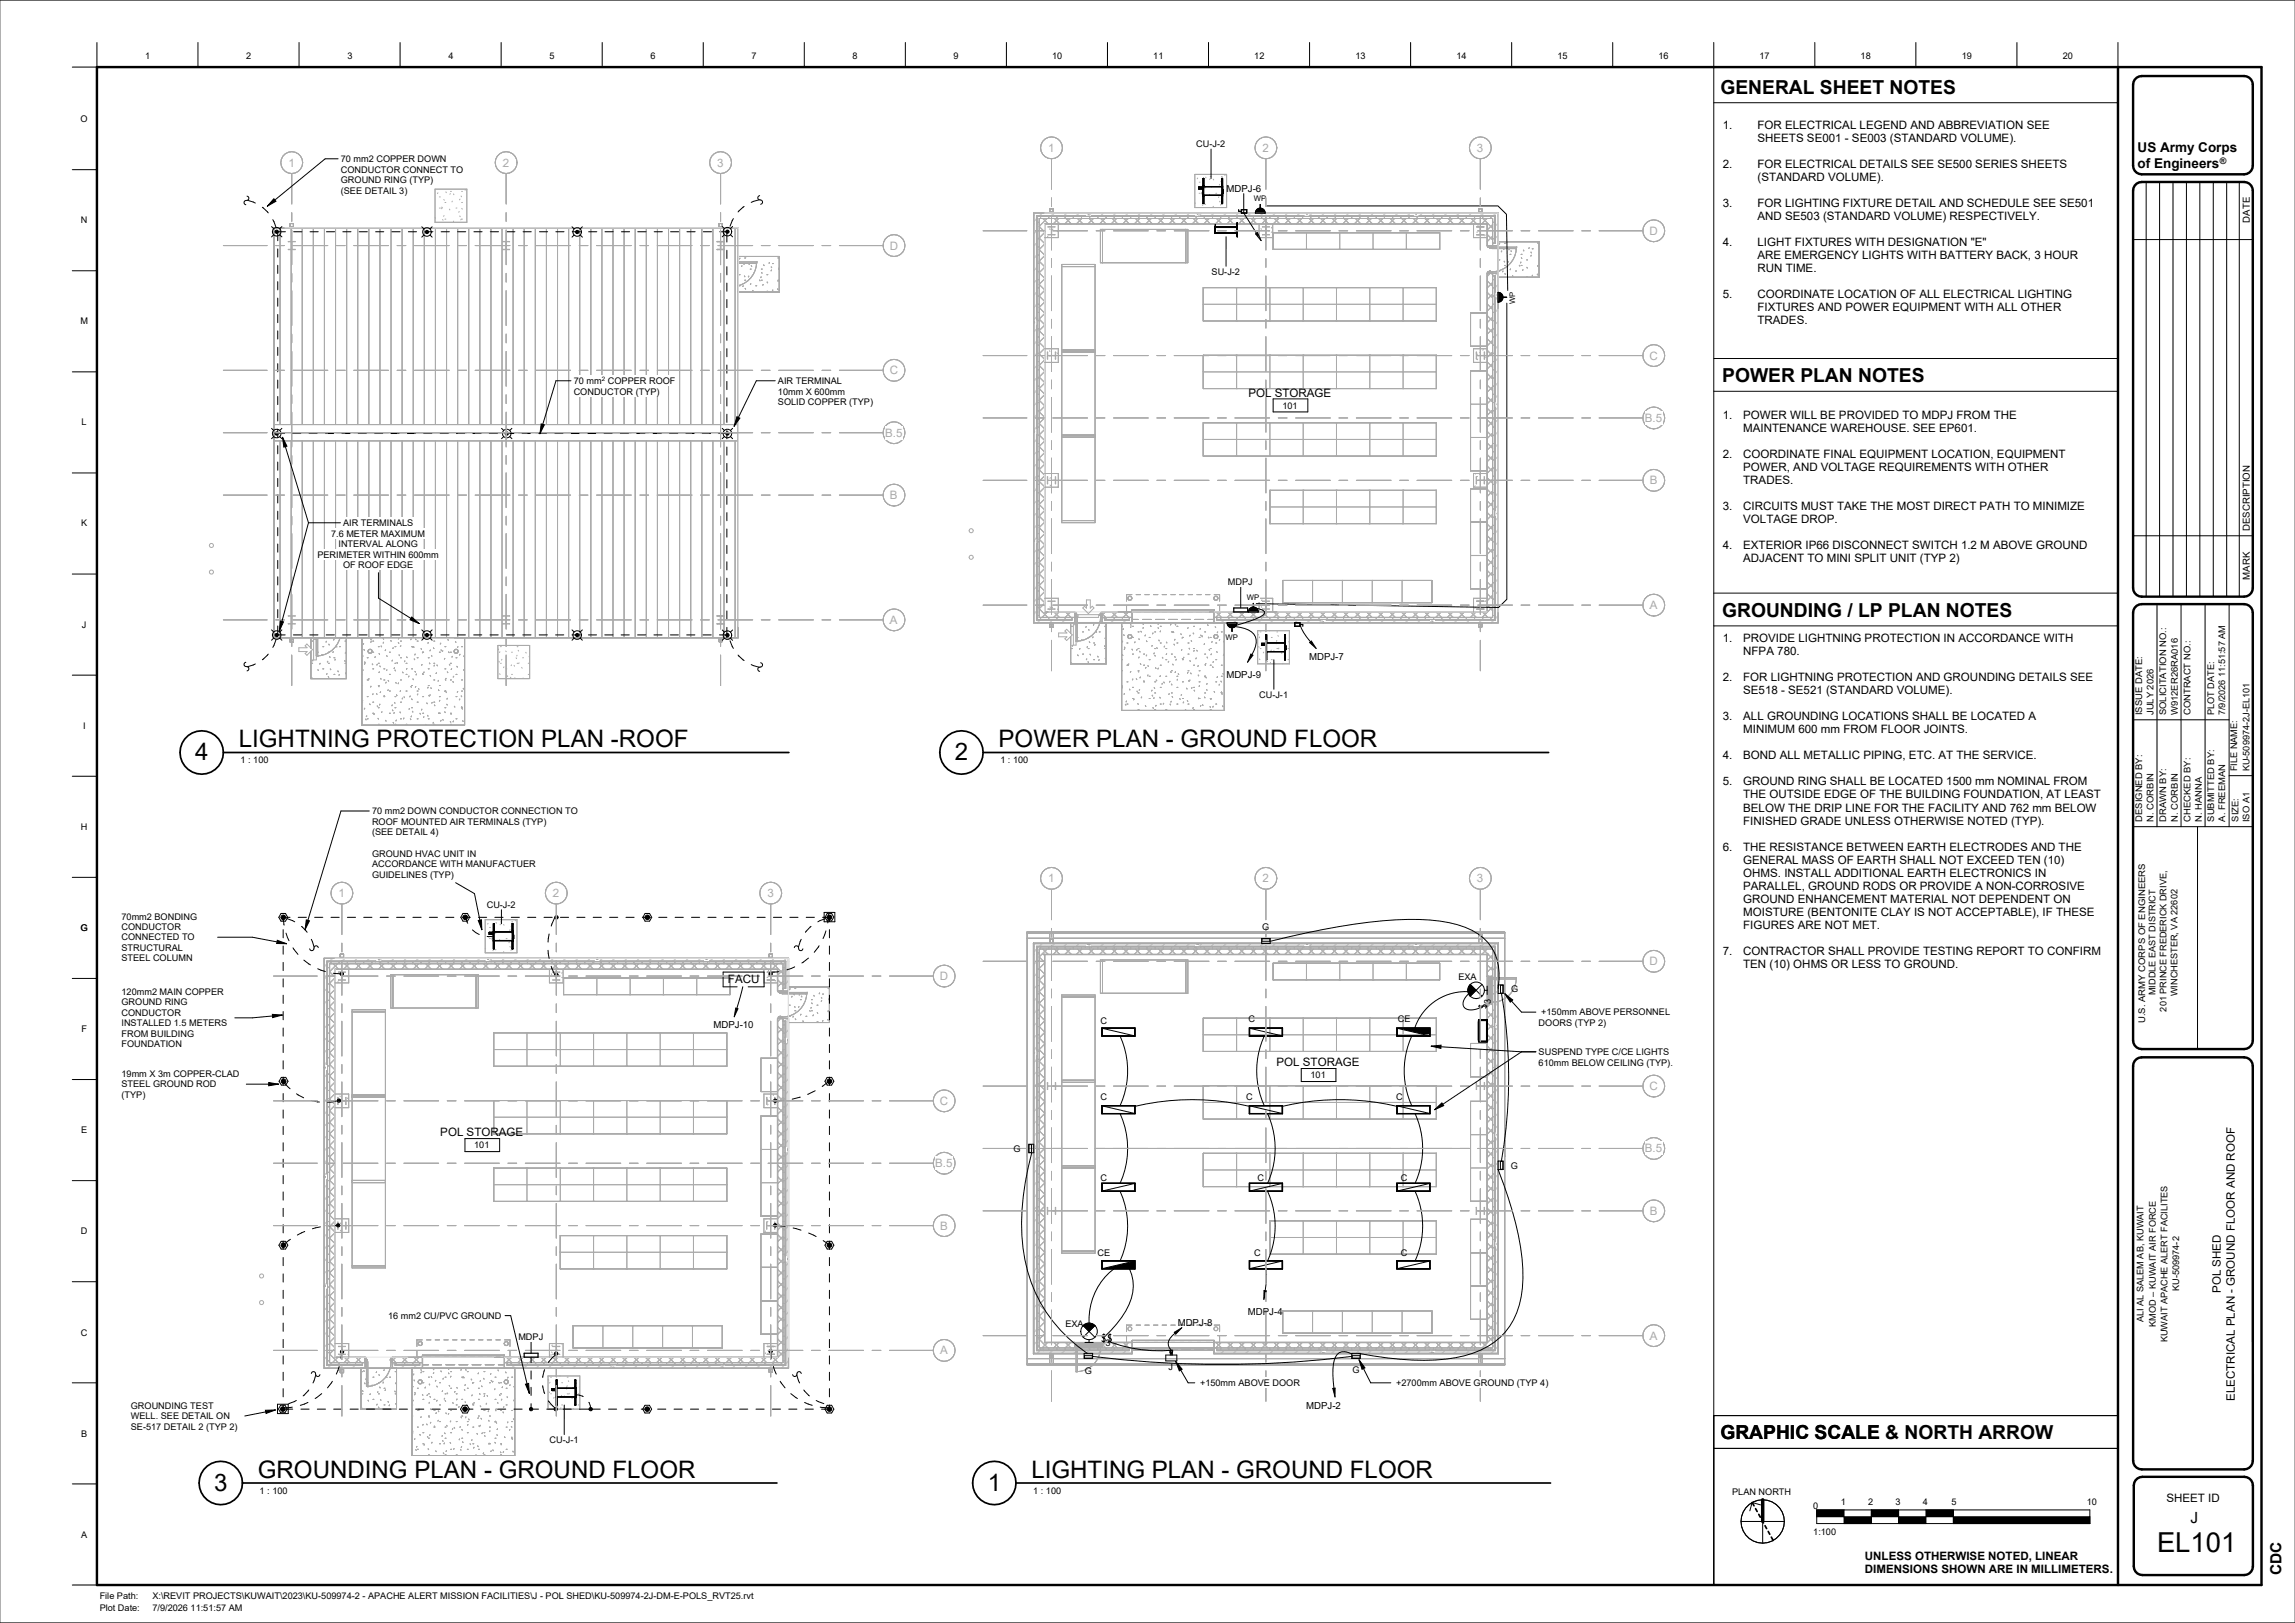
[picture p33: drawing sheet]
<svg xmlns="http://www.w3.org/2000/svg" width="841mm" height="594mm" viewBox="0 0 841 594" stroke-linecap="round" stroke-linejoin="round" font-family="sans-serif">
<defs><g id="words">
<text font-size="10.1" x="790.4" y="568.4">EL101</text>
<g font-size="8.8">
<text x="87.5" y="273.8">LIGHTNING PROTECTION PLAN -ROOF</text>
<text x="365.9" y="273.8">POWER PLAN - GROUND FLOOR</text>
<text x="71.5" y="278.5">4</text>
<text x="349.9" y="278.5">2</text>
<text x="94.5" y="541.3">GROUNDING PLAN - GROUND FLOOR</text>
<text x="378" y="541.3">LIGHTING PLAN - GROUND FLOOR</text>
<text x="78.5" y="546">3</text>
<text x="361.9" y="546">1</text>
</g>
<g font-size="7.1">
<text x="630.4" y="34.3">GENERAL SHEET NOTES</text>
<text x="631.1" y="140">POWER PLAN NOTES</text>
<text x="631.1" y="225.9">GROUNDING / LP PLAN NOTES</text>
<text x="630.4" y="527.2">GRAPHIC SCALE</text>
<text x="630.4" y="527.2">GRAPHIC SCALE &amp; NORTH ARROW</text>
</g>
<g font-size="5.6">
<text x="802.7" y="557.9">J</text>
<text x="836.1" y="577.1" transform="rotate(-90 836.1 577.1)">CDC</text>
</g>
<g font-size="4.9">
<text x="783.3" y="55.6">US Army Corps</text>
<text x="783.3" y="61.4">of Engineers</text>
</g>
<g font-size="4.2">
<text x="631.3" y="47.3">1.</text>
<text x="644" y="47.3">FOR ELECTRICAL LEGEND AND ABBREVIATION SEE</text>
<text x="644" y="52.1">SHEETS SE001 - SE003 (STANDARD VOLUME).</text>
<text x="631.3" y="61.6">2.</text>
<text x="644" y="61.6">FOR ELECTRICAL DETAILS SEE SE500 SERIES SHEETS</text>
<text x="644" y="66.4">(STANDARD VOLUME).</text>
<text x="631.3" y="75.9">3.</text>
<text x="644" y="75.9">FOR LIGHTING FIXTURE DETAIL AND SCHEDULE SEE SE501</text>
<text x="644" y="80.7">AND SE503 (STANDARD VOLUME) RESPECTIVELY.</text>
<text x="631.3" y="90.2">4.</text>
<text x="644" y="90.2">LIGHT FIXTURES WITH DESIGNATION &quot;E&quot;</text>
<text x="644" y="95">ARE EMERGENCY LIGHTS WITH BATTERY BACK, 3 HOUR</text>
<text x="644" y="99.7">RUN TIME.</text>
<text x="631.3" y="109.3">5.</text>
<text x="644" y="109.3">COORDINATE LOCATION OF ALL ELECTRICAL LIGHTING</text>
<text x="644" y="114">FIXTURES AND POWER EQUIPMENT WITH ALL OTHER</text>
<text x="644" y="118.8">TRADES.</text>
<text x="457.5" y="145.3">POL STORAGE</text>
<text x="631.3" y="153.5">1.</text>
<text x="638.8" y="153.5">POWER WILL BE PROVIDED TO MDPJ FROM THE</text>
<text x="638.8" y="158.3">MAINTENANCE WAREHOUSE. SEE EP601.</text>
<text x="631.3" y="167.8">2.</text>
<text x="638.8" y="167.8">COORDINATE FINAL EQUIPMENT LOCATION, EQUIPMENT</text>
<text x="638.8" y="172.6">POWER, AND VOLTAGE REQUIREMENTS WITH OTHER</text>
<text x="638.8" y="177.3">TRADES.</text>
<text x="631.3" y="186.9">3.</text>
<text x="638.8" y="186.9">CIRCUITS MUST TAKE THE MOST DIRECT PATH TO MINIMIZE</text>
<text x="638.8" y="191.6">VOLTAGE DROP.</text>
<text x="631.3" y="201.2">4.</text>
<text x="638.8" y="201.2">EXTERIOR IP66 DISCONNECT SWITCH 1.2 M ABOVE GROUND</text>
<text x="638.8" y="205.9">ADJACENT TO MINI SPLIT UNIT (TYP 2)</text>
<text x="631.3" y="235.3">1.</text>
<text x="638.8" y="235.3">PROVIDE LIGHTNING PROTECTION IN ACCORDANCE WITH</text>
<text x="638.8" y="240">NFPA 780.</text>
<text x="631.3" y="249.6">2.</text>
<text x="638.8" y="249.6">FOR LIGHTNING PROTECTION AND GROUNDING DETAILS SEE</text>
<text x="638.8" y="254.3">SE518 - SE521 (STANDARD VOLUME).</text>
<text x="631.3" y="263.9">3.</text>
<text x="638.8" y="263.9">ALL GROUNDING LOCATIONS SHALL BE LOCATED A</text>
<text x="638.8" y="268.6">MINIMUM 600 mm FROM FLOOR JOINTS.</text>
<text x="631.3" y="278.2">4.</text>
<text x="638.8" y="278.2">BOND ALL METALLIC PIPING, ETC. AT THE SERVICE.</text>
<text x="631.3" y="287.7">5.</text>
<text x="638.8" y="287.7">GROUND RING SHALL BE LOCATED 1500 mm NOMINAL FROM</text>
<text x="638.8" y="292.5">THE OUTSIDE EDGE OF THE BUILDING FOUNDATION, AT LEAST</text>
<text x="638.8" y="297.2">BELOW THE DRIP LINE FOR THE FACILITY AND 762 mm BELOW</text>
<text x="638.8" y="302">FINISHED GRADE UNLESS OTHERWISE NOTED (TYP).</text>
<text x="631.3" y="311.5">6.</text>
<text x="638.8" y="311.5">THE RESISTANCE BETWEEN EARTH ELECTRODES AND THE</text>
<text x="638.8" y="316.3">GENERAL MASS OF EARTH SHALL NOT EXCEED TEN (10)</text>
<text x="638.8" y="321.1">OHMS. INSTALL ADDITIONAL EARTH ELECTRONICS IN</text>
<text x="638.8" y="325.8">PARALLEL, GROUND RODS OR PROVIDE A NON-CORROSIVE</text>
<text x="638.8" y="330.6">GROUND ENHANCEMENT MATERIAL NOT DEPENDENT ON</text>
<text x="638.8" y="335.4">MOISTURE (BENTONITE CLAY IS NOT ACCEPTABLE), IF THESE</text>
<text x="638.8" y="340.1">FIGURES ARE NOT MET.</text>
<text x="631.3" y="349.7">7.</text>
<text x="638.8" y="349.7">CONTRACTOR SHALL PROVIDE TESTING REPORT TO CONFIRM</text>
<text x="638.8" y="354.4">TEN (10) OHMS OR LESS TO GROUND.</text>
<text x="266.8" y="360">FACU</text>
<text x="467.8" y="390.6">POL STORAGE</text>
<text x="161.3" y="416.3">POL STORAGE</text>
<text x="813.8" y="473.6" transform="rotate(-90 813.8 473.6)">POL SHED</text>
<text x="818.9" y="513.1" transform="rotate(-90 818.9 513.1)">ELECTRICAL PLAN - GROUND FLOOR AND ROOF</text>
<text x="793.9" y="550.1">SHEET ID</text>
<text x="683.4" y="571.3">UNLESS OTHERWISE NOTED, LINEAR</text>
<text x="683.4" y="576.3">DIMENSIONS SHOWN ARE IN MILLIMETERS.</text>
</g>
<g font-size="4.2" fill="#aaa">
<text x="384.1" y="55.6">1</text>
<text x="462.7" y="55.6">2</text>
<text x="541.2" y="55.6">3</text>
<text x="105.7" y="61">1</text>
<text x="184.2" y="61">2</text>
<text x="262.8" y="61">3</text>
<text x="604.4" y="86">D</text>
<text x="326" y="91.4">D</text>
<text x="604.4" y="131.7">C</text>
<text x="326" y="137.1">C</text>
<text x="602.8" y="154.5">B.5</text>
<text x="324.3" y="160">B.5</text>
<text x="604.5" y="177.4">B</text>
<text x="326.1" y="182.8">B</text>
<text x="604.5" y="223.1">A</text>
<text x="326.1" y="228.5">A</text>
<text x="384.1" y="323.2">1</text>
<text x="462.7" y="323.2">2</text>
<text x="541.2" y="323.2">3</text>
<text x="124.1" y="328.6">1</text>
<text x="202.6" y="328.6">2</text>
<text x="281.2" y="328.6">3</text>
<text x="604.4" y="353.6">D</text>
<text x="344.4" y="359">D</text>
<text x="604.4" y="399.3">C</text>
<text x="344.4" y="404.7">C</text>
<text x="602.8" y="422.1">B.5</text>
<text x="342.7" y="427.5">B.5</text>
<text x="604.5" y="445">B</text>
<text x="344.5" y="450.4">B</text>
<text x="604.5" y="490.7">A</text>
<text x="344.5" y="496.1">A</text>
</g>
<g font-size="3.5">
<text x="449.4" y="70.1">MDPJ-6</text>
<text x="824.4" y="81.5" transform="rotate(-90 824.4 81.5)">DATE</text>
<text x="824.4" y="194.6" transform="rotate(-90 824.4 194.6)">DESCRIPTION</text>
<text x="824.4" y="212.4" transform="rotate(-90 824.4 212.4)">MARK</text>
<text x="479.7" y="241.8">MDPJ-7</text>
<text x="449.4" y="248.3">MDPJ-9</text>
<text x="261.4" y="376.4">MDPJ-10</text>
<text x="431.6" y="485.6">MDPJ-8</text>
<text x="457.3" y="481.6">MDPJ-4</text>
<text x="478.7" y="516.2">MDPJ-2</text>
</g>
<g font-size="3.4">
<text x="53.2" y="21.6">1</text>
<text x="90.3" y="21.6">2</text>
<text x="127.3" y="21.6">3</text>
<text x="164.3" y="21.6">4</text>
<text x="201.3" y="21.6">5</text>
<text x="238.4" y="21.6">6</text>
<text x="275.4" y="21.6">7</text>
<text x="312.4" y="21.6">8</text>
<text x="349.5" y="21.6">9</text>
<text x="385.6" y="21.6">10</text>
<text x="422.6" y="21.6">11</text>
<text x="459.6" y="21.6">12</text>
<text x="496.7" y="21.6">13</text>
<text x="533.7" y="21.6">14</text>
<text x="570.7" y="21.6">15</text>
<text x="607.8" y="21.6">16</text>
<text x="644.8" y="21.6">17</text>
<text x="681.8" y="21.6">18</text>
<text x="718.9" y="21.6">19</text>
<text x="755.9" y="21.6">20</text>
<text x="29.5" y="44.7">O</text>
<text x="438.4" y="53.9">CU-J-2</text>
<text x="124.9" y="59.4">70 mm2 COPPER DOWN</text>
<text x="124.9" y="63.2">CONDUCTOR CONNECT TO</text>
<text x="124.9" y="67">GROUND RING (TYP)</text>
<text x="124.9" y="70.9">(SEE DETAIL 3)</text>
<text x="29.7" y="81.7">N</text>
<text x="444" y="100.6">SU-J-2</text>
<text x="29.5" y="118.8">M</text>
<text x="210.2" y="140.7">70 mm</text>
<text x="222.8" y="140.7">COPPER ROOF</text>
<text x="285.1" y="140.7">AIR TERMINAL</text>
<text x="210.2" y="144.5">CONDUCTOR (TYP)</text>
<text x="285.1" y="144.5">10mm X 600mm</text>
<text x="285.1" y="148.4">SOLID COPPER (TYP)</text>
<text x="469.9" y="149.7">101</text>
<text x="29.9" y="155.8">L</text>
<text x="29.7" y="192.8">K</text>
<text x="121.3" y="196.5">7.6 METER MAXIMUM</text>
<text x="125.8" y="192.7">AIR TERMINALS</text>
<text x="124" y="200.4">INTERVAL ALONG</text>
<text x="116.3" y="204.2">PERIMETER WITHIN 600mm</text>
<text x="125.7" y="208">OF ROOF EDGE</text>
<text x="450" y="214.2">MDPJ</text>
<text x="30" y="229.9">J</text>
<text x="461.4" y="255.6">CU-J-1</text>
<text x="785" y="262" transform="rotate(-90 785 262)">ISSUE DATE:</text>
<text x="789.1" y="262" transform="rotate(-90 789.1 262)">JULY 2026</text>
<text x="793.8" y="262" transform="rotate(-90 793.8 262)">SOLICITATION NO.:</text>
<text x="798.1" y="262" transform="rotate(-90 798.1 262)">W912ER26RA016</text>
<text x="802.7" y="262" transform="rotate(-90 802.7 262)">CONTRACT NO.:</text>
<text x="811.3" y="262" transform="rotate(-90 811.3 262)">PLOT DATE:</text>
<text x="815.5" y="262" transform="rotate(-90 815.5 262)">7/9/2026 11:51:57 AM</text>
<text x="30.4" y="266.9">I</text>
<text x="88.2" y="279.6">1 : 100</text>
<text x="366.6" y="279.6">1 : 100</text>
<text x="819.8" y="282.5" transform="rotate(-90 819.8 282.5)">FILE NAME:</text>
<text x="824.3" y="282.5" transform="rotate(-90 824.3 282.5)">KU-509974-2J-EL101</text>
<text x="136.3" y="298.3">70 mm2 DOWN CONDUCTOR CONNECTION TO</text>
<text x="29.7" y="303.9">H</text>
<text x="136.3" y="302.1">ROOF MOUNTED AIR TERMINALS (TYP)</text>
<text x="136.3" y="305.9">(SEE DETAIL 4)</text>
<text x="785" y="301" transform="rotate(-90 785 301)">DESIGNED BY:</text>
<text x="789.1" y="301" transform="rotate(-90 789.1 301)">N. CORBIN</text>
<text x="793.8" y="301" transform="rotate(-90 793.8 301)">DRAWN BY:</text>
<text x="798.1" y="301" transform="rotate(-90 798.1 301)">N. CORBIN</text>
<text x="802.7" y="301" transform="rotate(-90 802.7 301)">CHECKED BY:</text>
<text x="806.9" y="301" transform="rotate(-90 806.9 301)">N. HANNA</text>
<text x="811.3" y="301" transform="rotate(-90 811.3 301)">SUBMITTED BY:</text>
<text x="815.5" y="301" transform="rotate(-90 815.5 301)">A. FREEMAN</text>
<text x="820.2" y="301" transform="rotate(-90 820.2 301)">SIZE:</text>
<text x="824.3" y="301.2" transform="rotate(-90 824.3 301.2)">ISO A1</text>
<text x="136.3" y="313.9">GROUND HVAC UNIT IN</text>
<text x="136.3" y="317.7">ACCORDANCE WITH MANUFACTUER</text>
<text x="136.3" y="321.6">GUIDELINES (TYP)</text>
<text x="178.4" y="332.5">CU-J-2</text>
<text x="29.5" y="341">G</text>
<text x="44.5" y="336.8">70mm2 BONDING</text>
<text x="44.5" y="340.6">CONDUCTOR</text>
<text x="462.5" y="340.7">G</text>
<text x="44.5" y="344.5">CONNECTED TO</text>
<text x="44.5" y="348.3">STRUCTURAL</text>
<text x="44.5" y="352.2">STEEL COLUMN</text>
<text x="534.4" y="358.9">EXA</text>
<text x="44.5" y="364.4">120mm2 MAIN COPPER</text>
<text x="553.7" y="363.5">G</text>
<text x="789.9" y="364.5" transform="rotate(-90 789.9 364.5)">MIDDLE EAST DISTRICT</text>
<text x="798" y="364.9" transform="rotate(-90 798 364.9)">WINCHESTER, VA 22602</text>
<text x="44.5" y="368.3">GROUND RING</text>
<text x="546.3" y="367.9" transform="rotate(-90 546.3 367.9)">3</text>
<text x="564.8" y="371.9">+150mm ABOVE PERSONNEL</text>
<text x="793.9" y="370.5" transform="rotate(-90 793.9 370.5)">201 PRINCE FREDERICK DRIVE,</text>
<text x="29.8" y="378">F</text>
<text x="44.5" y="372.1">CONDUCTOR</text>
<text x="44.5" y="375.9">INSTALLED 1.5 METERS</text>
<text x="403.3" y="375.2">C</text>
<text x="457.5" y="374.2">C</text>
<text x="512.2" y="374.2">CE</text>
<text x="563.8" y="375.8">DOORS (TYP 2)</text>
<text x="786.1" y="374.8" transform="rotate(-90 786.1 374.8)">U.S. ARMY CORPS OF ENGINEERS</text>
<text x="44.5" y="379.8">FROM BUILDING</text>
<text x="44.5" y="383.6">FOUNDATION</text>
<text x="563.8" y="386.5">SUSPEND TYPE C/CE LIGHTS</text>
<text x="44.5" y="394.5">19mm X 3m COPPER-CLAD</text>
<text x="480.2" y="395">101</text>
<text x="563.8" y="390.3">610mm BELOW CEILING (TYP).</text>
<text x="44.5" y="398.3">STEEL GROUND ROD</text>
<text x="44.5" y="402.1">(TYP)</text>
<text x="403.3" y="403.1">C</text>
<text x="456.6" y="403.1">C</text>
<text x="511.6" y="403.1">C</text>
<text x="29.7" y="415.1">E</text>
<text x="173.8" y="420.7">101</text>
<text x="371.4" y="421.9">G</text>
<text x="553.7" y="428">G</text>
<text x="403.3" y="432.4">C</text>
<text x="460.8" y="432.4">C</text>
<text x="513.3" y="432.4">C</text>
<text x="29.6" y="452.1">D</text>
<text x="402.2" y="460.1">CE</text>
<text x="459.6" y="460.1">C</text>
<text x="513.3" y="460.1">C</text>
<text x="798.5" y="472.8" transform="rotate(-90 798.5 472.8)">KU-509974-2</text>
<text x="142.2" y="483.1">16 mm2 CU/PVC GROUND</text>
<text x="390.4" y="486">EXA</text>
<text x="785.5" y="484.3" transform="rotate(-90 785.5 484.3)">ALI AL SALEM AB, KUWAIT</text>
<text x="29.7" y="489.3">C</text>
<text x="189.9" y="490.8">MDPJ</text>
<text x="789.9" y="486" transform="rotate(-90 789.9 486)">KMOD – KUWAIT AIR FORCE</text>
<text x="794.2" y="491.7" transform="rotate(-90 794.2 491.7)">KUWAIT APACHE ALERT FACILITES</text>
<text x="405.1" y="493">3</text>
<text x="397.5" y="503.2">G</text>
<text x="428.1" y="501.7">J</text>
<text x="495.6" y="503">G</text>
<text x="439.8" y="507.7">+150mm ABOVE DOOR</text>
<text x="511.6" y="507.7">+2700mm ABOVE GROUND (TYP 4)</text>
<text x="47.9" y="516">GROUNDING TEST</text>
<text x="47.9" y="519.9">WELL. SEE DETAIL ON</text>
<text x="29.7" y="526.2">B</text>
<text x="47.9" y="523.7">SE-517 DETAIL 2 (TYP 2)</text>
<text x="201.4" y="528.6">CU-J-1</text>
<text x="95.1" y="547.2">1 : 100</text>
<text x="378.6" y="547.2">1 : 100</text>
<text x="634.7" y="547.6">PLAN NORTH</text>
<text x="674.6" y="551.3">1</text>
<text x="684.6" y="551.3">2</text>
<text x="694.6" y="551.3">3</text>
<text x="704.6" y="551.3">4</text>
<text x="715.1" y="551.3">5</text>
<text x="764.7" y="551.3">10</text>
<text x="664.5" y="552.6">0</text>
<text x="29.7" y="563.2">A</text>
<text x="664.5" y="562.2">1:100</text>
<text x="36.5" y="585.9">File Path:</text>
<text x="55.9" y="585.9">X:\REVIT PROJECTS\KUWAIT\2023\KU-509974-2 - APACHE ALERT MISSION FACILITIES\J - POL SHED\KU-509974-2J-DM-E-POLS_RVT25.rvt</text>
<text x="36.5" y="590">Plot Date:</text>
<text x="55.9" y="590">7/9/2026 11:51:57 AM</text>
</g>
<text font-size="3.3" x="813.5" y="59.9">®</text>
<g font-size="2.8">
<text x="459.4" y="73.8">WP</text>
<text x="555.2" y="111.3" transform="rotate(-90 555.2 111.3)">WP</text>
<text x="456.9" y="219.9">WP</text>
<text x="449.1" y="234.3">WP</text>
</g>
<text font-size="2.2" x="220.6" y="139.7">2</text>
</g></defs>
<g fill="#000">
<path d="M460.6 76.7a1.8 1.8 0 0 1 1.9-.3 1.8 1.8 0 0 1 1.1 1.6h-3.6zM460.1 85.7l.7-.5 1.3 2.9zM549 107.1a1.8 1.8 0 0 1 1.8 1.8 1.8 1.8 0 0 1-1.8 1.8zM449.7 228.2h3.6a1.8 1.8 0 0 1-1.8 1.8 1.8 1.8 0 0 1-1.8-1.8zM458 222.8a1.8 1.8 0 0 1 2-.3 1.8 1.8 0 0 1 1.1 1.7h-3.6zM479.9 235.4l.6-.6 1.8 2.7zM458.4 239.6l.7 .4-1.9 2.6zM512 376.6h11.9v2.8zM538.8 360.6l2.1 2.1-2.1 2.2a3.1 3.1 0 0 1 0-4.3zM403.9 464.7l11.9-2.8v2.8zM463.2 472.7l.8 .2-.9 3.1zM396.9 485.5a3.1 3.1 0 0 1 4.3 0l-2.1 2.2z"/>
<path d="M430.3 488l2.8-1.7-2.3 2.4zM488.4 508.6l.8-.1v3.2z"/>
</g>
<g fill="none" stroke="#d2d2d2" stroke-width=".37">
<path d="M381.9 78l-1 1M386.4 78l-1 1M390.9 78l-1 1M395.4 78l-1 1M399.9 78l-1.2 1.3M404.4 78l-1 1M408.9 78l-1 1M413.4 78l-1 1M417.9 78l-1 1M422.4 78l-1 1M426.9 78l-1 1M431.4 78l-1 1"/>
<path d="M435.9 78l-1 1M440.4 78l-1.3 1.3M444.8 78l-1 1M449.3 78l-1 1M453.8 78l-1 1M458.3 78l-1 1M462.8 78l-1 1M467.3 78l-1 1M471.8 78l-1 1M476.3 78l-1 1M480.8 78l-1.3 1.3M485.3 78l-1 1"/>
<path d="M489.8 78l-1 1M494.3 78l-1 1M498.8 78l-1 1M503.3 78l-1 1M507.8 78l-1 1M512.3 78l-1 1M516.7 78l-1 1M520.1 79.2l-.1 .1M521.2 78l-1 1M525.7 78l-1 1M530.2 78l-1 1M534.7 78l-1 1"/>
<path d="M539.2 78l-1 1M543.7 78l-1 1M548.2 78l-1 1M379.8 80.1l-1 1.1M379.8 84.6l-1 1M379.8 89.1l-1 1M379.8 93.6l-1 1M379.8 98.1l-1 1M549 81.8l-1 1M549 86.2l-1 1M379.8 102.6l-1 1M379.8 107.1l-1 1"/>
<path d="M379.8 116.1l-1 1M379.8 111.6l-1 1M548.7 100l-1 1.1M549 104.2l-1 1M549 108.7l-1 1M549 113.2l-1 1M549 117.7l-1 1M379.8 120.6l-1 1M379.8 129.6l-1 1M379.8 134.1l-1 1M379.8 138.6l-1 1M379.8 125.1l-1 1"/>
<path d="M549 122.2l-1 1M549 126.7l-1 1M549 131.2l-1 1M549 135.7l-1 1M379.8 143.1l-1 1M379.8 147.6l-1 1M379.8 152.1l-1 1M379.8 156.5l-1 1M549 140.2l-1 1M549 144.7l-1 1M549 149.2l-1 1M549 153.7l-1 1"/>
<path d="M549 158.2l-1 1M379.8 161l-1 1M379.8 165.5l-1 1M379.8 174.5l-1 1M379.8 179l-1 1M379.8 170l-1 1M549 162.6l-1 1M549 167.1l-1 1M549 171.6l-1 1M549 176.1l-1 1M379.8 188l-1 1M379.8 192.5l-1 1"/>
<path d="M379.8 183.5l-1 1M379.8 197l-1 1M549 180.6l-1 1M549 185.1l-1 1M549 189.6l-1 1M549 194.1l-1 1M549 198.6l-1 1M379.8 201.5l-1 1M379.8 206l-1 1M379.8 215l-1 1M379.8 219.5l-1 1M379.8 210.5l-1 1"/>
<path d="M549 203.1l-1 1M549 207.6l-1 1M549 212.1l-1 1M549 216.6l-1 1M379.8 224l-1 1M381.1 227.2l-1 1M385.6 227.2l-1 1M390.1 227.2l-1 1M393.8 227.9l-.2 .3M404.6 226.2l-.8 .7M408.1 227.2l-1 1M412.6 227.2l-1 1"/>
<path d="M445 226.2l-.1 .1M448.5 227.2l-1 1M453 227.2l-1 1M457.5 227.2l-1 1M462 227.2l-1 1M466.5 227.2l-1 1M471 227.2l-1 1M475.5 227.2l-1 1M480 227.2l-1 1M484.7 226.9l-1.2 1.3M489 227.2l-1 1M493.5 227.2l-1.1 1"/>
<path d="M497.9 227.2l-1 1M502.4 227.2l-1 1M506.9 227.2l-1 1M511.4 227.2l-1 1M515.9 227.2l-1 1M520.4 227.2l-1 1M525.2 226.9l-1.3 1.3M529.4 227.2l-1 1M533.9 227.2l-1 1M538.4 227.2l-1 1M542.9 227.2l-1 1M547.4 227.2l-1 1"/>
<path d="M549 221.1l-1 1M549 225.6l-1 1M379.8 347.7l-1 1M379.8 352.2l-1 1M379.8 356.7l-1 1M381.9 345.6l-1 1M386.4 345.6l-1 1M390.9 345.6l-1 1M395.4 345.6l-1 1M399.9 345.6l-1.2 1.3M404.4 345.6l-1 1M408.9 345.6l-1 1"/>
<path d="M413.4 345.6l-1 1M417.9 345.6l-1 1M422.4 345.6l-1 1M426.9 345.6l-1 1M431.4 345.6l-1 1M435.9 345.6l-1 1M440.4 345.6l-1.3 1.3M444.8 345.6l-1 1M449.3 345.6l-1 1M453.8 345.6l-1 1M458.3 345.6l-1 1M462.8 345.6l-1 1"/>
<path d="M467.3 345.6l-1 1M471.8 345.6l-1 1M476.3 345.6l-1 1M480.8 345.6l-1.3 1.3M485.3 345.6l-1 1M489.8 345.6l-1 1M494.3 345.6l-1 1M498.8 345.6l-1 1M503.3 345.6l-1 1M507.8 345.6l-1 1M512.3 345.6l-1 1M516.7 345.6l-1 1"/>
<path d="M520.1 346.8l-.1 .1M521.2 345.6l-1 1M525.7 345.6l-1 1M530.2 345.6l-1 1M534.7 345.6l-1 1M539.2 345.6l-1 1M543.7 345.6l-1 1M548.2 345.6l-1 1M549 349.3l-1 1M549 353.8l-1 1M549 358.3l-1 1M379.8 361.2l-1 1"/>
<path d="M379.8 365.7l-1 1M379.8 370.2l-1 1M379.8 374.7l-1 1M379.8 379.2l-1 1M549 362.8l-1 1M549 367.3l-1 1M549 371.8l-1 1M549 376.3l-1 1M379.8 383.7l-1 1M379.8 388.2l-1 1M379.8 397.2l-1 1M379.8 392.7l-1 1"/>
<path d="M549 380.8l-1 1M549 385.3l-1 1M549 389.8l-1 1M549 394.3l-1 1M549 398.8l-1 1M379.8 401.7l-1 1M379.8 410.6l-1 1M379.8 415.1l-1 1M379.8 406.1l-1 1M379.8 419.6l-1 1M549 403.3l-1 1M549 407.8l-1 1"/>
<path d="M549 412.2l-1 1M549 416.7l-1 1M379.8 424.1l-1 1M379.8 428.6l-1 1M379.8 437.6l-1 1M379.8 433.1l-1 1M549 421.2l-1 1M549 425.7l-1 1M549 430.2l-1 1M549 434.7l-1 1M549 439.2l-1 1M379.8 442.1l-1 1"/>
<path d="M379.8 446.6l-1 1M379.8 455.6l-1 1M379.8 451.1l-1 1M549 443.7l-1 1M549 448.2l-1 1M549 452.7l-1 1M549 457.2l-1 1M379.8 460.1l-1 1M379.8 469.1l-1 1M379.8 473.6l-1 1M379.8 464.6l-1 1M379.8 478l-1 1"/>
<path d="M549 461.7l-1 1M549 466.2l-1 1M549 470.7l-1 1M549 475.2l-1 1M549 479.7l-1 1M379.8 482.5l-1 1M379.8 487l-1 1M379.8 491.5l-1 1M381.1 494.7l-1 1M385.6 494.7l-1 1M390.1 494.7l-1 1M394.6 494.7l-1 1"/>
<path d="M399.1 494.7l-1 1M403.6 494.7l-1 1M408.1 494.7l-1 1M412.6 494.7l-1 1M445 493.7l-.1 .2M448.5 494.7l-1 1M453 494.7l-1 1M457.5 494.7l-1 1M462 494.7l-1 1M466.5 494.7l-1 1M471 494.7l-1 1M475.5 494.7l-1 1"/>
<path d="M480 494.7l-1 1M484.7 494.5l-1.2 1.2M489 494.7l-1 1M493.5 494.7l-1.1 1M497.9 494.7l-1 1M502.4 494.7l-1 1M506.9 494.7l-1 1M511.4 494.7l-1 1M515.9 494.7l-1 1M520.4 494.7l-1 1M525.2 494.5l-1.3 1.2M529.4 494.7l-1 1"/>
<path d="M533.9 494.7l-1 1M538.4 494.7l-1 1M542.9 494.7l-1 1M547.4 494.7l-1 1M549 484.1l-1 1M549 488.6l-1 1M549 493.1l-1 1"/>
</g>
<g fill="none" stroke="#b2b2b2" stroke-width=".37">
<path d="M381.3 79.3v.7M384.3 79.3v.7M387.3 79.3v.7M390.3 79.3v.7M393.3 79.3v.7M396.3 79.3v.7M399.3 79.3v.7M402.3 79.3v.7M405.3 79.3v.7M408.3 79.3v.7M411.3 79.3v.7M414.3 79.3v.7"/>
<path d="M417.3 79.3v.7M420.3 79.3v.7l2 2M423.3 79.3v.7M426.3 79.3v.7M429.3 79.3v.7M432.3 79.3v.7M435.3 79.3v.7M438.3 79.3v.7M441.3 79.3v.7M444.3 79.3v.7M447.3 79.3v.7l-1.9 2M450.3 79.3v.7"/>
<path d="M453.3 79.3v.7M456.3 79.3v.7M459.3 79.3v.7M462.3 79.3v.7M465.3 79.3v.7M468.3 79.3v.7M471.3 79.3v.7M474.3 79.3v.7M477.3 79.3v.7M480.3 79.3v.7M483.3 79.3v.7M486.3 79.3v.7"/>
<path d="M489.3 79.3v.7M492.3 79.3v.7M495.3 79.3v.7M498.3 79.3v.7M501.3 79.3v.7M504.3 79.3v.7M507.3 79.3v.7M510.3 79.3v.7M513.3 79.3v.7M516.3 79.3v.7M519.3 79.3v.7M522.3 79.3v.7"/>
<path d="M525.3 79.3v.7M528.3 79.3v.7M531.3 79.3v.7M534.3 79.3v.7M537.3 79.3v.7M540.3 79.3v.7M543.3 79.3v.7l3.7 3.6M546.3 79.3v.7M380.1 81.4h.7M380.1 84.4h.7M380.1 87.4h.7M380.1 90.4h.7"/>
<path d="M380.1 93.4h.7M380.1 96.4h.7M380.1 99.4h.7M380.8 99.9l2 2M380.8 95.7l2 2M380.8 87.2l2 2M380.8 83l2 2M382.1 80l2 2M382.8 85.2l-2 2M382.8 89.4l-2 2 2 2M382.8 93.6l-2 2.1M382.8 97.9l-2 2"/>
<path d="M383.7 80l-2.9 2.9M386.4 80l2 2M387.9 80l-2 2M390.6 80l2 2M392.2 80l-2 2M394.9 80l2 2M396.4 80l-2 2M399.1 80l2 2M400.7 80l-2 2M403.3 80l2 2M404.9 80l-2 2M407.6 80l2 2"/>
<path d="M409.2 80l-2 2M411.8 80l2 2M413.4 80l-2 2M416.1 80l2 2M417.6 80l-2 2M421.9 80l-2 2M424.6 80l2 2M426.1 80l-2 2M428.8 80l2 2M430.4 80l-2 2M433.1 80l2 2M434.6 80l-2 2"/>
<path d="M437.3 80l2 2M438.9 80l-2 2M441.5 80l2 2M443.1 80l-2 2M445.8 80l2 2M450 80l2 2M451.6 80l-2 2M454.3 80l2 2M455.8 80l-2 2M458.5 80l2 2M460.1 80l-2 2M462.8 80l2 2"/>
<path d="M464.3 80l-2 2M467 80l2 2M468.6 80l-2 2M471.2 80l2 2M472.8 80l-2 2M475.5 80l2 2M477.1 80l-2 2M479.7 80l2 2M481.3 80l-2 2M484 80l2 2M485.5 80l-2 2M488.2 80l2 2"/>
<path d="M489.8 80l-2 2M492.5 80l2 2M494 80l-2 2M496.7 80l2 2M498.3 80l-2 2M500.9 80l2 2M502.5 80l-2 2M505.2 80l2 2M506.8 80l-2 2M509.4 80l2 2M511 80l-2 2M513.7 80l2 2"/>
<path d="M515.2 80l-2 2M517.9 80l2 2M519.5 80l-2 2M522.2 80l2 2M523.7 80l-2 2M526.4 80l2 2M528 80l-2 2M530.6 80l2 2M532.2 80l-2 2M534.9 80l2 2M536.5 80l-2 2M539.1 80l2 2"/>
<path d="M540.7 80l-2 2M544.9 80l-2 2M545 85.9l2 2M547 81.4h.7M547 84.4h.7M547 87.4h.7M547 82.3l-2 2M547 86.5l-2 2M380.1 102.4h.7M380.1 105.4h.7M380.1 108.4h.7M380.1 111.4h.7"/>
<path d="M380.1 114.4h.7M380.1 117.4h.7M380.8 112.7l2 2M382.8 102.1l-2 2 2 2.1M382.8 106.4l-2 2 2 2M382.8 110.6l-2 2M382.8 114.9l-2 2 2 2M382.8 119.1l-2 2 2 2.1M545 107.1l2 2M545 102.8l2 2M545 119.8l2 2M545 115.6l2 2"/>
<path d="M545 111.3l2 2M546.1 100l-1.1 1.2M546.4 100l.6 .6M547 102.4h.7M547 105.4h.7M547 108.4h.7M547 111.4h.7M547 114.4h.7M547 117.4h.7M547 103.5l-2 2M547 107.7l-2 2M547 112l-2 2"/>
<path d="M547 116.2l-2 2M380.1 120.4h.7M380.1 123.4h.7M380.1 126.4h.7M380.1 129.4h.7M380.1 132.4h.7M380.1 135.4h.7M380.1 138.4h.7M380.8 138.1l2 2M380.8 125.4l2 2M382.8 123.4l-2 2M382.8 127.6l-2 2 2 2"/>
<path d="M382.8 131.8l-2 2 2 2.1M382.8 136.1l-2 2M383.9 129.2l-.1 .2M383.9 130.5l-.1 .1M384.2 130.2l-.1 .1M386.9 131.3l-.2 .2M541.1 129.3l-.1 .2M544 130.2l-.1 .2M544 131.4l-.1 .1M545 136.8l2 2M545 132.5l2 2M545 128.3l2 2"/>
<path d="M545 124.1l2 2M547 123.4h.7M547 126.4h.7M547 129.4h.7M547 132.4h.7M547 135.4h.7M547 138.4h.7M547 124.7l-2 2M547 128.9l-2 2M547 133.2l-2 2M547 137.4l-2 2M547.7 120.4h-.7l-2 2"/>
<path d="M380.1 141.4h.7M380.1 144.4h.7M380.1 147.4h.7M380.1 150.4h.7M380.1 153.4h.7M380.1 156.4h.7M380.1 159.4h.7M380.8 150.9l2 2M382.8 140.3l-2 2 2 2.1M382.8 144.6l-2 2 2 2M382.8 148.8l-2 2M382.8 157.3l-2 2 2 2"/>
<path d="M382.8 153.1l-2 2 2 2M545 158l2 2M545 153.8l2 2M545 149.5l2 2M545 145.3l2 2M545 141l2 2M547 141.4h.7M547 144.4h.7M547 147.4h.7M547 150.4h.7M547 153.4h.7M547 156.4h.7"/>
<path d="M547 159.4h.7M547 141.7l-2 2M547 145.9l-2 2M547 150.1l-2 2M547 154.4l-2 2M547 158.6l-2 2M380.1 162.4h.7M380.1 165.4h.7M380.1 168.4h.7M380.1 171.4h.7M380.1 174.4h.7M380.1 177.4h.7"/>
<path d="M380.8 176.3l2 2M380.8 163.6l2 2M382.8 161.5l-2 2M382.8 165.8l-2 2 2 2M382.8 174.3l-2 2M382.8 178.5l-2 2-.7-.1M382.8 170l-2 2 2 2.1M383.8 174.7h.1M383.9 175.8l-.1 .1M386.9 176.6l-.2 .2M541 174.7l-.1 .1M543.6 175.9l-.1 .1"/>
<path d="M544 175.5l-.1 .2M544 176.7l-.1 .2M545 166.5l2 1.9h.7M545 179.2l2 2M545 175l2 2M545 170.7l2 2M545 162.2l2 2.1M547 162.4h.7M547 165.4h.7M547 174.4h.7M547 177.4h.7M547 162.9l-2 2"/>
<path d="M547 167.1l-2 2M547 175.6l-2 2M547 179.9l-2 2M547.7 171.4h-.7l-2 2M380.1 183.4h.7M380.1 186.4h.7M380.1 189.5h.7M380.1 192.5h.7M380.1 195.5h.7M380.1 198.5h.7M380.8 193.3l2 2M380.8 189l2 2"/>
<path d="M380.8 180.6l2 2M382.8 182.8l-2 2 2 2M382.8 195.5l-2 2 2 2M382.8 199.7l-2 2 2 2.1M382.8 187l-2 2M382.8 191.2l-2 2M545 196.2l2 2M545 192l2 2M545 187.7l2 2M545 183.5l2 2M547 180.4h.7M547 183.4h.7"/>
<path d="M547 186.4h.7M547 189.5h.7M547 192.5h.7M547 195.5h.7M547 198.5h.7M547 184.1l-2 2M547 188.3l-2 2M547 192.6l-2 2M547 196.8l-2 2M380.1 201.5h.7M380.1 204.5h.7M380.1 207.5h.7"/>
<path d="M380.1 210.5h.7M380.1 213.5h.7M380.1 216.5h.7M380.1 219.5h.7M380.8 218.7l2 2M380.8 206l2 2M382.8 212.5l-2 2 2 2M382.8 216.7l-2 2M382.8 204l-2 2M382.8 208.2l-2 2 2 2.1M545 217.4l2 2.1h.7M545 213.2l2 2"/>
<path d="M545 208.9l2 2M545 204.7l2 2M545 200.4l2 2M547 201.5h.7M547 204.5h.7M547 207.5h.7M547 210.5h.7M547 213.5h.7M547 216.5h.7M547 201.1l-2 2M547 205.3l-2 2M547 209.6l-2 2"/>
<path d="M547 213.8l-2 2M547 218l-2 2M380.1 222.5h.7M380.1 225.5h.7M381.3 226.2v.7M382.8 220.9l-2 2.1 3.2 3.2M383.9 224.2l-2 2M384.3 226.2v.7M386.2 224.2l2 2M387.3 226.2v.7M388.1 224.2l-2 2M390.3 226.2v.7"/>
<path d="M390.5 224.2l2 2M392.3 224.2l-2 2M403.8 224.8l1.4 1.4M405.1 224.2l-1.3 1.2M405.3 226.2v.7M407.4 224.2l2 2M408.3 226.2v.7M409.3 224.2l-2 2M411.3 226.2v.7M411.7 224.2l2 2M413.6 224.2l-2 2M445.6 224.2l2 2"/>
<path d="M447.3 226.2v.7M447.5 224.2l-2 2M449.9 224.2l2 2M450.3 226.2v.7M451.8 224.2l-2.1 2M453.3 226.2v.7M454.1 224.2l2 2M456 224.2l-2 2M456.3 226.2v.7M458.4 224.2l2 2M459.3 226.2v.7M460.2 224.2l-2 2"/>
<path d="M462.3 226.2v.7M462.6 224.2l2 2M464.5 224.2l-2 2M465.3 226.2v.7M466.8 224.2l2 2M468.3 226.2v.7M468.7 224.2l-2 2M471.1 224.2l2 2M471.3 226.2v.7M473 224.2l-2 2M474.3 226.2v.7M475.3 224.2l2 2v.7"/>
<path d="M477.2 224.2l-2 2M479.6 224.2l2 2M480.3 226.2v.7M481.5 224.2l-2 2M483.3 226.2v.7M483.8 224.2l2 2M485.7 224.2l-2 2M486.3 226.2v.7M488.1 224.2l2 2M489.3 226.2v.7M489.9 224.2l-2 2M492.3 224.2l2 2"/>
<path d="M492.3 226.2v.7M494.2 224.2l-2 2M495.3 226.2v.7M496.5 224.2l2 2M498.3 226.2v.7M498.4 224.2l-2 2M500.8 224.2l2 2M501.3 226.2v.7M502.7 224.2l-2 2M504.3 226.2v.7M505 224.2l2 2M506.9 224.2l-2 2"/>
<path d="M507.3 226.2v.7M509.3 224.2l2 2M510.3 226.2v.7M511.2 224.2l-2 2M513.3 226.2v.7M513.5 224.2l2 2M515.4 224.2l-2 2M516.3 226.2v.7M517.8 224.2l2 2M519.3 226.2v.7M519.6 224.2l-2 2M522 224.2l2 2"/>
<path d="M522.3 226.2v.7M523.9 224.2l-2 2M525.3 226.2v.7M526.2 224.2l2.1 2M528.1 224.2l-2 2M528.3 226.2v.7M530.5 224.2l2 2M531.3 226.2v.7M532.4 224.2l-2 2M534.3 226.2v.7M534.7 224.2l2 2M536.6 224.2l-2 2"/>
<path d="M537.3 226.2v.7M539 224.2l2 2M540.3 226.2v.7M540.9 224.2l-2 2M543.2 224.2l2 2M543.3 226.2v.7M545 221.7l2 2M546.3 226.2v.7M547 222.5h.7M547 225.5h.7M547 222.3l-3.9 3.9M380.1 349h.7"/>
<path d="M380.1 352h.7M380.1 355h.7M380.1 358h.7M380.8 354.8l2 2M381.3 346.9v.7M382.1 347.6l2 2M382.8 352.7l-2 2M382.8 357l-2 2 2 2M383.7 347.6l-2.9 2.9 2 2M384.3 346.9v.7M386.4 347.6l2 2M387.3 346.9v.7"/>
<path d="M387.9 347.6l-2 2M390.3 346.9v.7M390.6 347.6l2 2M392.2 347.6l-2 2M393.3 346.9v.7M394.9 347.6l2 2M396.3 346.9v.7M396.4 347.6l-2 2M399.1 347.6l2 2M399.3 346.9v.7M400.7 347.6l-2 2M402.3 346.9v.7"/>
<path d="M403.3 347.6l2 2M404.9 347.6l-2 2M405.3 346.9v.7M407.6 347.6l2 2M408.3 346.9v.7M409.2 347.6l-2 2M411.3 346.9v.7M411.8 347.6l2 2M413.4 347.6l-2 2M414.3 346.9v.7M416.1 347.6l2 2M417.3 346.9v.7"/>
<path d="M417.6 347.6l-2 2M420.3 346.9v.7l2 2M421.9 347.6l-2 2M423.3 346.9v.7M424.6 347.6l2 2M426.1 347.6l-2 2M426.3 346.9v.7M428.8 347.6l2 2M429.3 346.9v.7M430.4 347.6l-2 2M432.3 346.9v.7M433.1 347.6l2 2"/>
<path d="M434.6 347.6l-2 2M435.3 346.9v.7M437.3 347.6l2 2M438.3 346.9v.7M438.9 347.6l-2 2M441.3 346.9v.7M441.5 347.6l2 2M443.1 347.6l-2 2M444.3 346.9v.7M445.8 347.6l2 2M447.3 346.9v.7l-1.9 2M450 347.6l2 2"/>
<path d="M450.3 346.9v.7M451.6 347.6l-2 2M453.3 346.9v.7M454.3 347.6l2 2M455.8 347.6l-2 2M456.3 346.9v.7M458.5 347.6l2 2M459.3 346.9v.7M460.1 347.6l-2 2M462.3 346.9v.7M462.8 347.6l2 2M464.3 347.6l-2 2"/>
<path d="M465.3 346.9v.7M467 347.6l2 2M468.3 346.9v.7M468.6 347.6l-2 2M471.2 347.6l2 2M471.3 346.9v.7M472.8 347.6l-2 2M474.3 346.9v.7M475.5 347.6l2 2M477.1 347.6l-2 2M477.3 346.9v.7M479.7 347.6l2 2"/>
<path d="M480.3 346.9v.7M481.3 347.6l-2 2M483.3 346.9v.7M484 347.6l2 2M485.5 347.6l-2 2M486.3 346.9v.7M488.2 347.6l2 2M489.3 346.9v.7M489.8 347.6l-2 2M492.3 346.9v.7M492.5 347.6l2 2M494 347.6l-2 2"/>
<path d="M495.3 346.9v.7M496.7 347.6l2 2M498.3 347.6l-2 2M498.3 346.9v.7M500.9 347.6l2 2M501.3 346.9v.7M502.5 347.6l-2 2M504.3 346.9v.7M505.2 347.6l2 2M506.8 347.6l-2 2M507.3 346.9v.7M509.4 347.6l2 2"/>
<path d="M510.3 346.9v.7M511 347.6l-2 2M513.3 346.9v.7M513.7 347.6l2 2M515.2 347.6l-2 2M516.3 346.9v.7M517.9 347.6l2 2M519.3 346.9v.7M519.5 347.6l-2 2M522.2 347.6l2 2M522.3 346.9v.7M523.7 347.6l-2 2"/>
<path d="M525.3 346.9v.7M526.4 347.6l2 2M528 347.6l-2 2M528.3 346.9v.7M530.6 347.6l2 2M531.3 346.9v.7M532.2 347.6l-2 2M534.3 346.9v.7M534.9 347.6l2 2M536.5 347.6l-2 2M537.3 346.9v.7M539.1 347.6l2 2"/>
<path d="M540.3 346.9v.7M540.7 347.6l-2 2M543.3 346.9v.7l3.7 3.6M544.9 347.6l-2 2M545 353.4l2 2M546.3 346.9v.7M546.7 359.4l.3 .3M547 349h.7M547 352h.7M547 355h.7M547 358h.7M547 349.8l-2 2"/>
<path d="M547 354.1l-2 2M547 358.3l-.3 .3M380.1 361h.7M380.1 364h.7M380.1 367h.7M380.1 370h.7M380.1 373h.7M380.1 376h.7M380.1 379h.7M380.8 376l2 2M380.8 367.5l2 2M382.8 361.2l-2 2 2 2.1"/>
<path d="M382.8 365.5l-2 2M382.8 374l-2 2M382.8 378.2l-2 2M382.8 369.7l-2 2 2 2.1M545 378.9l2 2M545 374.7l2 2M545 370.4l2 2M546.1 367.6l-1.1 1.2M546.4 367.6l.6 .6M546.7 363.6l1 .4M547 361h.7M547 367h.7"/>
<path d="M547 370h.7M547 373h.7M547 376h.7M547 379h.7M547 362.6l-.3 .3M547 366.8l-.3 .3M547 371l-2 2.1M547 375.3l-2 2M547 379.5l-2 2M380.1 382h.7M380.1 385h.7M380.1 388h.7"/>
<path d="M380.1 391h.7M380.1 394h.7M380.1 397h.7M380.8 397.2l2 2M380.8 393l2 2M380.8 384.5l2 2M380.8 380.2l2 2M382.8 382.4l-2 2M382.8 390.9l-2 2M382.8 395.2l-2 2M382.8 399.4l-2 2 2 2.1M382.8 386.7l-2 2 2 2"/>
<path d="M383.9 396.8l-.1 .2M383.9 398l-.1 .2M384.2 397.8l-.1 .1M386.9 398.9l-.2 .2M541.1 396.9l-.1 .1M544 397.8l-.1 .1M544 399l-.1 .1M545 395.9l2 2M545 391.6l2 2M545 387.4l2 2M545 383.1l2 2.1M547 382h.7"/>
<path d="M547 385h.7M547 388h.7M547 391h.7M547 394h.7M547 397h.7M547 383.8l-2 2M547 388l-2 2M547 392.3l-2 2M547 396.5l-2 2M380.1 400h.7M380.1 403h.7M380.1 406h.7"/>
<path d="M380.1 409h.7M380.1 412h.7M380.1 415h.7M380.1 418h.7M380.8 409.9l2 2M380.8 405.7l2 2M382.8 407.9l-2 2M382.8 412.1l-2 2 2 2.1M382.8 416.4l-2 2 2 2M382.8 403.7l-2 2M545 417.1l2 2M545 412.9l2 2"/>
<path d="M545 408.6l2 2M545 404.4l2 2M545 400.1l2 2M547 400h.7M547 403h.7M547 406h.7M547 409h.7M547 412h.7M547 415h.7M547 418h.7M547 400.8l-2 2M547 405l-2 2"/>
<path d="M547 409.2l-2 2M547 413.5l-2 2M547 417.7l-2 2M380.1 421h.7M380.1 424h.7M380.1 427h.7M380.1 430h.7M380.1 433h.7M380.1 436h.7M380.1 439h.7M380.8 435.4l2 2M380.8 422.7l2 2"/>
<path d="M382.8 424.9l-2 2 2 2M382.8 429.1l-2 2 2 2.1M382.8 433.4l-2 2M382.8 420.6l-2 2M382.8 437.6l-2 2 2 2.1M545 438.3l2 2M545 434.1l2 2M545 429.8l2 2M545 425.6l2 2M545 421.3l2 2M547 421h.7M547 424h.7"/>
<path d="M547 427h.7M547 430h.7M547 433h.7M547 436h.7M547 439h.7M547 422l-2 2M547 426.2l-2 2M547 430.5l-2 2M547 434.7l-2 2M547 438.9l-2 2M380.1 442h.7M380.1 445h.7"/>
<path d="M380.1 451h.7M380.1 454h.7M380.1 457h.7M380.8 448.1l2 2M382.8 441.8l-2 2.1 2 2M382.8 446.1l-2 2-.7-.1M382.8 450.3l-2 2 2 2.1M382.8 458.8l-2 2M382.8 454.6l-2 2 2 2M383.8 442.3h.1M383.9 443.3l-.1 .2M386.9 444.2l-.2 .2"/>
<path d="M541 442.3l-.1 .1M543.6 443.5l-.1 .1M544 443.1l-.1 .1M544 444.3l-.1 .2M545 459.5l2 2M545 455.3l2 2M545 451l2 2M545 446.8l2 2M545 442.6l2 2M547 442h.7M547 445h.7M547 448h.7"/>
<path d="M547 451h.7M547 454h.7M547 457h.7M547 443.2l-2 2M547 447.4l-2 2M547 451.7l-2 2M547 455.9l-2 2M380.1 460h.7M380.1 463h.7M380.1 466h.7M380.1 469h.7M380.1 472h.7"/>
<path d="M380.1 475h.7M380.1 478h.7M380.8 477.8l2 2M380.8 473.6l2 2M380.8 460.9l2 2M382.8 463.1l-2 2 2 2M382.8 467.3l-2 2 2 2.1M382.8 475.8l-2 2M382.8 471.6l-2 2M545 476.5l2 2M545 472.3l2 2M545 468l2 2"/>
<path d="M545 463.8l2 2M547 460h.7M547 463h.7M547 466h.7M547 469h.7M547 472h.7M547 475h.7M547 478h.7M547 460.2l-2 2M547 464.4l-2 2M547 468.6l-2 2M547 472.9l-2 2"/>
<path d="M547 477.1l-2 2M380.1 481h.7M380.1 484h.7M380.1 487h.7M380.1 490h.7M380.1 493h.7M380.8 490.6l3.2 3.1M380.8 486.3l2 2M381.3 493.7v.8M382.8 480l-2 2 2 2.1M382.8 484.3l-2 2M382.8 488.5l-2 2"/>
<path d="M383.9 491.7l-2 2M384.3 493.7v.8M386.2 491.7l2 2M387.3 493.7v.8M388.1 491.7l-2 2M390.3 493.7v.8M390.5 491.7l2 2M392.3 491.7l-2 2M393.3 493.7v.8M394.9 493.4l-.3 .3M396.3 493.7v.8M396.4 493.4l.3 .3"/>
<path d="M399.1 493.4l-.3 .3M399.3 493.7v.8M400.6 493.4l.4 .3M402.3 493.7v.8M403.4 493.4l-.3 .3M403.8 492.4l1.4 1.3M405.1 491.7l-1.3 1.3M405.3 493.7v.8M407.4 491.7l2 2M408.3 493.7v.8M409.3 491.7l-2 2M411.3 493.7v.8"/>
<path d="M411.7 491.7l2 2M413.6 491.7l-2 2M445.6 491.7l2 2M447.3 493.7v.8M447.5 491.7l-2 2M449.9 491.7l2 2M450.3 493.7v.8M451.8 491.7l-2.1 2M453.3 493.7v.8M454.1 491.7l2 2M456 491.7l-2 2M456.3 493.7v.8"/>
<path d="M458.4 491.7l2 2M459.3 493.7v.8M460.2 491.7l-2 2M462.3 493.7v.8M462.6 491.7l2 2M464.5 491.7l-2 2M465.3 493.7v.8M466.8 491.7l2 2M468.3 493.7v.8M468.7 491.7l-2 2M471.1 491.7l2 2M471.3 493.7v.8"/>
<path d="M473 491.7l-2 2M474.3 493.7v.8M475.3 491.7l2 2v.8M477.2 491.7l-2 2M479.6 491.7l2 2M480.3 493.7v.8M481.5 491.7l-2 2M483.3 493.7v.8M483.8 491.7l2 2M485.7 491.7l-2 2M486.3 493.7v.8M488.1 491.7l2 2"/>
<path d="M489.3 493.7v.8M489.9 491.7l-2 2M492.3 491.7l2 2M492.3 493.7v.8M494.2 491.7l-2 2M495.3 493.7v.8M496.5 491.7l2 2M498.3 493.7v.8M498.4 491.7l-2 2M500.8 491.7l2 2M501.3 493.7v.8M502.7 491.7l-2 2"/>
<path d="M504.3 493.7v.8M505 491.7l2 2M506.9 491.7l-2 2M507.3 493.7v.8M509.3 491.7l2 2M510.3 493.7v.8M511.2 491.7l-2 2M513.3 493.7v.8M513.5 491.7l2 2M515.4 491.7l-2 2M516.3 493.7v.8M517.8 491.7l2 2"/>
<path d="M519.3 493.7v.8M519.6 491.7l-2 2M522 491.7l2 2M522.3 493.7v.8M523.9 491.7l-2 2M525.3 493.7v.8M526.2 491.7l2.1 2M528.1 491.7l-2 2M528.3 493.7v.8M530.5 491.7l2 2M531.3 493.7v.8M532.4 491.7l-2 2"/>
<path d="M534.3 493.7v.8M534.7 491.7l2 2M536.6 491.7l-2 2M537.3 493.7v.8M539 491.7l2 2M540.3 493.7v.8M540.9 491.7l-2 2M543.2 491.7l2 2M543.3 493.7v.8M545 485l2 2h.7M545 489.2l2 2M545 480.7l2 2"/>
<path d="M546.3 493.7v.8M547 481h.7M547 484h.7M547 490h.7M547 493h.7M547 481.4l-2 2M547 485.6l-2 2M547 489.9l-3.9 3.8"/>
</g>
<g fill="none" stroke="#aaa" stroke-width=".37">
<path d="M384.7 76.5h1.2v1.2h-1.2zM397.7 79.3v-.3h-17.9v37.9h.3M400 79.3v-.3h37.8v.3M437.8 74.3l.2 .2M437.8 63.9h11.7v12.1h-11.7zM438.9 65.2l-.2 .3M439.4 66.7h.4M439.4 70.8h.4M440 79.3v-.3h37.8v.3M440.3 70.4l.2 .3M440.4 70.8l-.2 .3M440.6 75l.2 .3"/>
<path d="M441.1 67.7l.1 .3M441.1 73.5l-.1 .3M441.5 68.8h.3M441.5 74.9h.3M441.8 64.9l.2 .3M443.1 71.2l.2 .3M443.4 65.5l-.1 .3M443.5 64.7h.3M444.2 68.3l-.2 .3M444.6 65.6l.2 .3M444.6 75.6l-.1 .3M445.5 70.8h.4"/>
<path d="M446.7 72.1l-.2 .2M446.9 73.7l.2 .3M447 67.5l-.2 .3M447.4 66.4l.1 .3M447.4 74.8l-.1 .3M447.6 64.7h.3M447.6 68.8h.3M447.6 74.9h.3M447.6 70.9l.2 .3M449 64l-.2 .3M480 79.3v-.3h37.8v.3M520.1 79.3v-.3h27.9v10h-1"/>
<path d="M542 76.5l-.2 .1 .2 1.1M542 76.5v1.2M542 76.5h.9M542 77.7h.9M542.9 76.5l.2 .1M543.1 77.5l-.2 .2M543.1 76.6v.9M383.1 84.6l-.2 .3M383.9 86.6l.2 .3M384 83h2.6l-1.2 .2v2.7l1.2 .2h-2.6l1.3-.2v-2.7zM384.6 83.8l.2 .3M385.8 83.9l-.1 .3"/>
<path d="M387.4 84.5l.2 .3M387.8 82v5h-5M389.1 96.9h12.2v94.5h-12.2zM389.1 97.6h12.2M403.2 84h32.1v12.2h-32.1zM404 84v12.2M434.5 84v12.2M461.4 82v5h5v-5M462.1 83.7l.1 .3M462.6 83h2.6l-1.3 .2v2.7l1.3 .2h-2.6l1.2-.2v-2.7zM464 86.8l-.1 .2M464.8 84.5l.2 .2"/>
<path d="M465.9 85h.3M466.1 83.2l-.2 .3M466.5 85.2h61.1v6.1h-61.1zM478.7 85.2v6.1M491 85.2v6.1M503.2 85.2v6.1M515.4 85.2v6.1M540 82v5h5M541.1 85h.3M541.2 83h2.5l-1.2 .2v2.7l1.2 .2-2.5-.1 1.2-.1v-2.7zM541.7 82.3l-.1 .3M544.2 86.1l-.1 .3"/>
<path d="M545.3 90v.5h.5v.3h.4v-.3h9.5v.5h-9v-1zM545.3 99.5l.9-.2v.2h.5v.5h-1.4zM547 90v-10h-166.2v146.2h13M547.7 89v-9.7h-167.6v147.6h12.7M549 88.5h15v13.1h-15zM549.3 95.2h.3M549.3 99.3h.3M549.6 89.2l-.2 .3M550.3 91.9l-.2 .3M550.8 99.3l-.2 .3M550.9 91.1l.2 .3M551.2 95.7l.2 .3"/>
<path d="M551.3 89.1h.3M551.3 97.2h.3M551.8 88.5v.1M552.8 95.7l-.2 .3M553.1 91.2l-.2 .3M553.3 93.2h.4M553.6 98.5l-.2 .3M553.7 91.9l.2 .3M555.4 91.1h.3M555.4 99.3h.3M555.7 90.5a9 9 0 0 1-9 9M555.9 90.5l-.2 .2"/>
<path d="M556.8 97.2l.1 .3M557.3 96l-.1 .3M557.4 93.2h.3M557.4 97.2h.3M557.5 94.4l.2 .3M558.1 98.8l-.2 .3M558.2 91.6l.2 .3M559.4 95.2h.4M559.5 97.9l.2 .3M560.4 90.7l-.2 .3M561 92.4l.2 .2M561.1 93.5l-.1 .3"/>
<path d="M561.5 91.1h.3M563.5 89.1h.3M563.5 97.2h.3M563.5 88.6l.2 .2M563.6 97.3l-.1 .3M563.9 92.8l.1 .6M380.1 119.2h-.3v37.8h.3M440.9 105.4h85.5v12.2h-85.5zM440.9 111.5h85.5M453.1 105.4v12.2M465.3 105.4v12.2M477.6 105.4v12.2"/>
<path d="M489.8 105.4v12.2M502 105.4v12.2M514.2 105.4v12.2M538.9 114.6h6.1v12.2h-6.1zM547 101.1h1v5.8h-.3M547 100v126.2h-102.1M547.7 109.2h.3v37.8h-.3M547.7 101.1v125.8h-101.8M551.5 100.2l.1 .3M554.2 101l.2 .2M559.4 101.3h.4M561.6 100.8l-.2 .3"/>
<path d="M563.3 100.4l.2 .3M382.8 127.7h5v5h-5M383.8 129l.1 2.5zM383.9 130.3h2.8M383.9 130.2h2.8M384.6 128.5l.1 .2M384.9 130.3l-.2 .3M386.7 129l.2 2.5zM387.4 129.2l.1 .3M389.1 128.9h12.2M389.1 128.1h12.2M440.9 130.1h85.5v12.2h-85.5z"/>
<path d="M440.9 136.2h85.5M453.1 130.1v12.2M465.3 130.1v12.2M477.6 130.1v12.2M489.8 130.1v12.2M502 130.1v12.2M514.2 130.1v12.2M538.9 135.8h6.1v36.6h-6.1zM541 129l.1 2.5zM541.1 130.3h2.8M541.1 130.2h2.8M541.1 129.8h.3"/>
<path d="M541.5 131.5l-.2 .3M542.2 129l.2 .3M543.5 128l-.1 .3M543.9 129l.1 2.5zM544.3 130.8l-.2 .3M545 127.7h-5v5h5M380.1 159.2h-.3v37.8h.3M389.1 159.4h12.2M440.9 154.9h85.5v12.2h-85.5zM453.1 154.9v12.2M465.3 154.9v12.2M477.6 154.9v12.2"/>
<path d="M489.8 154.9v12.2M502 154.9v12.2M514.2 154.9v12.2M538.9 148h6.1M547.7 149.2h.3v37.8h-.3M382.8 173.4h5v5h-5M383.8 174.7l.1 2.5zM383.9 175.9h2.8M383.9 176h2.8M384.8 177.6l.2 .3M384.9 175l-.1 .2M386.7 174.7l.2 2.5z"/>
<path d="M387.6 178.4h.1M389.1 160.2h12.2M440.9 161h85.5M465.3 179.6h61.1v12.2h-61.1zM477.6 179.6v12.2M489.8 179.6v12.2M502 179.6v12.2M514.2 179.6v12.2M538.9 179.1h6.1v36.6h-6.1zM538.9 160.2h6.1M540.6 177.9l-.2 .3M540.8 173.4l-.1 .3"/>
<path d="M540.9 174.7l.2 2.5zM541.1 175.9h2.8M541.1 176h2.8M541.1 174.5h.3M542.2 173.7l.1 .3M543.9 174.7l.1 2.5zM545 178.4h-.1M545 173.4h-5v5h5M380.1 199.3h-.3v27.9h13v-1M389.1 190.7h12.2M465.3 185.7h61.1M538.9 191.3h6.1"/>
<path d="M547.7 189.2h.3v38h-21.9v-.3M382.8 219.1h5v5.1M398.1 219.7h1.4v3.1l.7-.7 .7 .6-2.1 2.1-2-2.1 .6-.6 .7 .7zM413.3 219.1a.76 .76 0 0 0 .7 .8 .76 .76 0 0 0 .8-.8M413.3 219.1a.76 .76 0 0 1 .7-.7 .76 .76 0 0 1 .8 .7M413.3 219.1l.5 .8h.5l.5-.8M413.3 219.1l.5-.7h.5l.5 .7M414.8 217.8h-2v2.4M416.4 217.8h1.5M419.5 217.8h1.6M422.7 217.8h1.6M425.9 217.8h1.6"/>
<path d="M429.1 217.8h1.5M432.2 217.8h1.6M435.4 217.8h1.6M438.6 217.8h1.6M441.8 217.8h1.6M444.8 219.1a.76 .76 0 0 0 .7 .8 .76 .76 0 0 0 .8-.8M444.8 219.1a.76 .76 0 0 1 .7-.7 .76 .76 0 0 1 .8 .7M444.8 219.1l.5 .8h.5l.5-.8M444.8 219.1l.5-.7h.5l.5 .7M444.9 217.8h2v2.4M462.4 219.7l-.1 .3M465.9 219.3h.3"/>
<path d="M470 212.6h54.7v8.1h-54.7zM481 212.6v8.1M491.9 212.6v8.1M502.9 212.6v8.1M513.8 212.6v8.1M538.9 203.5h6.1M541.1 219.3h.3M545 219.1h-5v5.1M384 220.1h2.6l-1.2 .2v2.7l1.2 .2h-2.6l1.3-.2v-2.7zM384.5 223.3h.3M384.7 229.6l.2-1h1v1M384.7 229.6l.2 .2 1.1-.2"/>
<path d="M384.7 229.6h1.2M384.7 222.3l.2 .3M385.7 222.4l-.1 .3M387.5 223l.2 .3M387.9 231.9h3.1l-.8-.8 .7-.6 2 2.1-2 2-.7-.6 .8-.7h-3.1zM392.3 232v-3.8h13v15h-13v-10M392.6 229.4h.4M392.6 237.6h.4M392.9 236.4l.1 .3M394.7 233.5h.3M394.9 239.9l.2 .3M395 234.8l-.2 .3"/>
<path d="M395.1 225.2h7.5v1h-7.5zM395.7 237.6l-.1 .2M396.4 234.3l.2 .3M396.7 231.5h.3M396.7 239.6h.3M398.1 229.5l-.2 .3M398.5 236.8l-.1 .3M398.7 233.5h.4M398.7 237.6h.4M398.9 230.5l.2 .3M399.2 235.1l.1 .3M399.4 239.6l.2 .3"/>
<path d="M400.6 233.3l-.2 .3M400.8 235.5h.3M400.8 228.8l-.1 .2M401.3 236.1l-.2 .3M401.7 231.3l.1 .3M402.8 231.5h.3M403.3 225.9a9 9 0 0 1-9 9h.5v-9h-1v-1.4h.5v.5h.3v.4h-.3v10.9h-1v-7.5h1M403.3 224.5h.5v1.4h-.5v-.5h-.2zM403.5 228.2l-.1 .1M403.8 226.2h11M404.7 236.6l.2 .3M404.8 226.2v1h9v-1"/>
<path d="M404.8 226.9h9M404.8 229.4h.4M404.8 237.6h.4M405.1 233.6l-.2 .3M411 229.4h.3M411 228.2h37.7v32h-37.7zM411.3 239.8l.2 .3M411.4 234.9l-.2 .2M411.6 228.2l.1 .1M411.7 230.3l-.2 .3M411.8 232.5l.1 .3M412 237l.2 .3"/>
<path d="M412.1 237.6l-.1 .3M412.8 221.8v2.4h34.1v-2.4M413 235.5h.3M413.3 233.2a.76 .76 0 0 0 .7 .7 .76 .76 0 0 0 .8-.7M413.3 233.2a.76 .76 0 0 1 .7-.8 .76 .76 0 0 1 .8 .8M413.3 233.2l.5-.8 .8 .3 .2 .5M413.3 233.2l.5 .7 .8-.3 .2-.4M414.3 228.7l.2 .3M414.5 229.6l-.2 .3M414.8 237.8l.2 .3M414.8 224.2v-.8h30.1v.8M414.8 226.9h.1"/>
<path d="M414.8 226.9h2.2M415 229.4h.4M415 233.5h.4M415 239.6h.4M415.9 235.1l-.1 .3M416.7 237.9l-.2 .3M417 231.5h.4M417 237.6h.4M417.3 234l.2 .3M417.6 238.5l.2 .3M418.1 231.2l.1 .3M418.6 226.9h3.2"/>
<path d="M418.8 228.4l.2 .3M419 229.8l-.2 .3M419.1 239.6h.3M419.7 232.6l-.1 .3M420.1 234.7l.2 .3M420.2 239.9l-.2 .3M421.1 233.5h.4M421.6 229.2l.2 .3M422.2 236.4l-.1 .3M422.5 231.9l-.2 .3M423 239.2l-.2 .3M423.1 231.5h.4"/>
<path d="M423.1 237.6h.4M423.5 226.9h3.2M423.9 237.2l.2 .3M424.4 229.9l.1 .3M424.5 228.4l-.1 .2M424.7 234.5l.1 .3M425.2 229.4h.3M425.2 235.5h.3M425.3 231.1l-.2 .3M426.8 236.7l-.2 .3M427.2 237.6h.4M427.4 235.2l.2 .3"/>
<path d="M427.5 239.5l-.1 .3M428.3 226.9h3.2M429.1 228.6l-.2 .3M429.3 231.5h.3M429.3 239.6h.3M429.8 231.4l-.1 .3M429.9 231.4l.2 .3M430.2 236l.2 .2M430.6 234.2l-.2 .3M430.7 228.6l.1 .3M431.3 229.4h.3M431.3 235.5h.3"/>
<path d="M432.7 232.2l.2 .3M433.1 226.9h3.2M433.1 238l-.2 .3M433.3 233.5h.4M433.4 233.4l-.2 .3M435.4 235.5h.3M435.4 239.6h.3M435.4 229.9l-.2 .3M435.8 237.4l.1 .3M436.1 232.7l-.1 .3M436.5 234.7l.2 .3M437.3 231.9l.1 .3"/>
<path d="M437.4 229.4h.3M437.4 237.6h.3M437.6 238.2l-.1 .3M437.9 226.9h3.2M438.5 238.2l.2 .3M439.4 233.5h.4M439.9 230.2l-.1 .3M440 232.6l.2 .3M440.7 233l-.2 .3M441.4 235.7l-.2 .3M441.5 231.5h.3M441.5 239.6h.3"/>
<path d="M442.5 228.8l.2 .3M442.7 226.9h2.2M442.8 233.4l.2 .3M443.1 237.9l.1 .3M443.5 233.5h.3M443.5 237.6h.3M443.9 239.5l-.1 .3M444.2 235l-.2 .3M444.8 233.2a.76 .76 0 0 0 .7 .7 .76 .76 0 0 0 .8-.7M444.8 233.2a.76 .76 0 0 1 .7-.8 .76 .76 0 0 1 .8 .8M444.8 233.2l.5-.8 .9 .3 .1 .5M444.8 233.2l.5 .7 .9-.3 .1-.4"/>
<path d="M444.9 226.9h.1M445.3 229.6l.2 .3M445.5 235.5h.4M445.9 238.7l.1 .3M445.9 226.2v1h37.9v-.3M446.2 231.5l-.1 .3M447 234.3l-.2 .2M447.6 231.5h.3M448.4 234.9l.1 .3M448.5 239.8l-.2 .3M448.6 239.4h.1M460.9 231h11.6v12.2h-11.6z"/>
<path d="M461 232.3l.1 .3M461.2 236.8l.2 .3M461.4 224.2v-5.1h5v5.1M461.6 233.3l-.2 .3M461.8 237.6h.3M461.8 223.3h.3M461.8 231.5h.3M462.2 222.2l.1 .3M462.3 236.1l-.1 .3M462.6 220.1h2.6l-1.3 .2v2.7l1.3 .2h-2.6l1.2-.2v-2.7zM463.1 238.9l-.2 .3M463.7 233l.2 .3"/>
<path d="M463.8 239.6h.4M463.8 221.3h.4M465.3 231l-.1 .1M465.9 233.5h.3M465.9 238.1l-.2 .3M466.8 238.3l.2 .3M467.5 235.5l.2 .3M467.9 237.6h.3M467.9 231.5h.3M467.9 234.6l-.2 .3M468.3 232.8l.1 .3M468.6 237.4l-.1 .3"/>
<path d="M469.6 239.1l.1 .3M469.9 235.5h.4M471.1 233.5l.1 .3M472 237.6h.3M472.4 234.9l-.1 .3M486 226.9v.3h37.8v-.3M540.6 222.6l-.2 .3M541.2 220.1h2.5l-1.2 .2v2.7l1.2 .2h-2.5l1.2-.2v-2.7zM542 229.7h.9M542.4 222.8l.2 .3M543.1 229.5l-.2 .2M543.1 228.6l-1.2-.1 .1 1.2"/>
<path d="M543.1 228.6v.9M543.1 220.1l.2 .3M544.4 220.1l-.2 .2M392.7 242.8l-.2 .3M398.3 241.3l-.2 .3M398.7 242.4l.2 .3M400.8 241.6h.3M402.2 240.4l.2 .3M402.8 241.6l-.2 .3M405 241.1l.2 .3M411 241.6h.3M411 245.7h.3"/>
<path d="M411 251.8h.3M411.1 251.7l.2 .3M411.3 251.2l-.1 .3M412.1 254l-.2 .3M412.4 258l.2 .3M412.8 256.8l-.2 .3M413 243.7h.3M413 249.8h.3M413 257.9h.3M413.3 243.3l.2 .3M413.6 243.2l-.1 .3M413.9 252.4l.2 .3"/>
<path d="M414.4 246l-.2 .3M415 251.8h.4M415 255.9h.4M415.1 248.7l-.1 .3M415.6 256.1l-.2 .2M416.4 248.6l.2 .3M416.7 253.2l.1 .3M416.9 257.7l.2 .3M417 245.7h.4M417 253.8h.4M417 259.9h.4M417.1 245.9l.2 .2"/>
<path d="M417.4 240.7l-.1 .3M417.6 252.5l-.1 .3M417.9 243.1l.1 .3M417.9 248l-.2 .3M418.4 255.3l-.2 .3M419.1 243.7h.3M419.1 249.8h.3M419.2 249.4l.1 .3M419.7 258.4l.2 .3M419.9 244.5l-.1 .3M420.7 243.8l.1 .3M420.7 247.3l-.2 .2"/>
<path d="M421.1 241.6h.4M421.1 247.7h.4M421.1 255.9h.4M422.2 252.8l-.2 .3M422.2 254.7l.2 .2M422.5 259.2l.2 .3M422.9 255.6l-.2 .3M423 251.9l.1 .3M423.1 249.8h.4M423.1 253.8h.4M423.1 259.9h.4M423.2 240l.1 .3"/>
<path d="M423.4 244.6l.2 .3M423.7 258.4l-.2 .3M423.7 249.1l.2 .3M424.5 244.7l-.2 .3M425 255.4l.2 .3M425.2 243.7h.3M425.2 251.8h.3M425.2 257.9h.3M425.2 247.5l-.2 .3M425.9 240.8l.2 .3M426 250.3l-.2 .3M426.4 257.6l-.1 .3"/>
<path d="M426.5 249.8l.2 .3M427.2 241.6h.4M427.2 247.7h.4M427.2 259.9h.4M428.3 242.2l-.2 .3M428.5 254.1l-.2 .3M428.7 249.6l-.1 .2M428.8 257.9l.2 .3M429 246l.2 .3M429.2 256.9l-.2 .3M429.3 245.7h.3M429.3 253.8h.3"/>
<path d="M429.3 250.6l.1 .3M429.5 255.1l.2 .3M429.7 243.3l.2 .3M430.5 240.5l.1 .3M430.8 246l-.2 .3M431 241.5l-.1 .3M431.3 247.7h.3M431.3 251.8h.3M431.3 257.9h.3M431.5 248.8l-.2 .3M431.8 246.8l.1 .3M432.3 255.9l.2 .3"/>
<path d="M433 254.4l-.2 .3M433.3 241.2l.1 .3M433.3 241.6h.4M433.3 249.8h.4M433.3 255.9h.4M433.8 257.1l-.2 .3M433.8 240.8l-.1 .2M434.5 259.9l-.2 .3M434.8 252.1l.2 .3M435.1 256.6l.2 .3M435.3 246.3l-.2 .3M435.4 245.7h.3"/>
<path d="M435.4 257.9h.3M435.6 249.3l.1 .3M436 242l.2 .3M436.1 249.1l-.2 .3M436.3 246.5l.2 .3M436.8 251.9l-.2 .3M437.3 259.2l-.2 .3M437.4 243.7h.3M437.4 251.8h.3M437.4 259.9h.3M437.6 252.8l.2 .3M438.4 241l-.2 .3"/>
<path d="M439.1 247.3l.2 .3M439.1 243.8l-.2 .3M439.3 255.7l-.2 .2M439.4 245.7h.4M439.4 249.8h.4M439.4 255.9h.4M439.6 251.1l-.2 .3M440.1 258.4l-.2 .3M440.6 258.1l.2 .3M441.4 255.3l.2 .3M441.5 247.7h.3M441.5 253.8h.3"/>
<path d="M441.6 243.5l.2 .3M441.6 247.6l-.2 .3M441.9 248l.1 .3M441.9 243.1l-.2 .2M442.1 252.5l.2 .3M442.3 240.7l.2 .3M442.4 250.4l-.2 .3M443.4 258.8l.2 .3M443.5 243.7h.3M443.5 255.9h.3M443.5 259.9h.3M443.8 255.9l-.1 .3"/>
<path d="M444.4 244.2l.1 .3M444.6 258.7l-.2 .3M444.7 242.3l-.2 .3M444.9 253.3l.2 .3M445.5 241.6h.4M445.5 249.8h.4M445.5 257.9h.4M446.2 247.9l-.2 .3M446.9 250.6l-.2 .3M447.4 249.5l.2 .3M447.6 243.7h.3M447.6 247.7h.3"/>
<path d="M447.6 253.8h.3M447.6 253.4l-.1 .3M447.7 254l.2 .3M448 258.6l.1 .3M448.2 246.7l.1 .3M461.5 241.4l.2 .3M464.3 242.1l.2 .3M465.6 242.7l-.2 .3M465.9 241.6h.3M467.1 242.9l.1 .2M470.1 242.9l-.1 .3M472 241.6h.3"/>
<path d="M376.4 341.4h175v158.5h-175zM376.4 343.7h8.3M376.4 341.9h8.3M376.4 341.5h175M378.7 345.5l.1 .1M378.7 345.5h170.4M378.7 345.5v150.4M378.7 345.5h170.3v150.3h-104.1M380.8 347.6h166.2v146.1h-166.2zM384.7 345.1l.2 .2M384.7 345.1l.2-3.3 1 .2v3.1M384.7 344.2h1.2"/>
<path d="M384.7 344.1v.1M384.9 344l-.2 .2M384.9 345.3h.9M384.9 344h.9M385.8 344l.2 .2M385.9 341.9h156M385.9 345.1l-.1 .2M385.9 344.1l.1 .1M386 345.1l-.2 .2M386 343.7h155.8M397.7 346.9v-.3h-17.9v37.9h.3M398.7 345.6l.3 .3z"/>
<path d="M400 346.9v-.3h37.8v.3M403.2 351.6h32.1v12.2h-32.1zM404 351.6v12.2M434.5 351.6v12.2M438.8 345.6l.2 .3zM440 346.9v-.3h37.8v.3M466.5 352.8h61.1v6.1h-61.1zM478.7 352.8v6.1M478.8 345.6l.2 .3zM480 346.9v-.3h37.8v.3M491 352.8v6.1M503.2 352.8v6.1"/>
<path d="M515.4 352.8v6.1M518.8 345.6l.3 .3zM520.1 346.9v-.3h27.9v27.9h-.3M541.8 345.1l.2 .2M541.8 345.1l.2-3.3 1.1 .2v3.1M541.9 344.2h1.2M541.9 344.2l.1 1.1M541.9 344.1l-.1 .1M542 344l-.2 .2M542 345.3h.9M542 344h.9M542.9 344l.2 .2"/>
<path d="M543.1 341.9h8.3M543.1 345.1l-.2 .2M543.1 344.1v.1M543.1 343.7h8.3M545 357.6h1.7v10h-1.7zM545.3 357.6v10M545.3 358.1h.5v9h-.5M545.8 358.4h.4M546.2 358.1h9.5a9 9 0 0 1-9.5 9zM549.1 345.5l-.1 .1M549.1 345.5v150.4M555.7 358.1v.5h-9"/>
<path d="M389.1 364.4h12.2v94.6h-12.2zM389.1 365.2h12.2M440.9 372.9h85.5v12.2h-85.5zM440.9 379h85.5M453.1 372.9v12.2M465.3 372.9v12.2M477.6 372.9v12.2M489.8 372.9v12.2M502 372.9v12.2M514.2 372.9v12.2M545.8 366.9h.4M547.7 376.8h.3v37.7h-.3"/>
<path d="M548.7 375.5l.3 .3zM378.8 385.5l.3 .3zM380.1 386.8h-.3v37.7h.3M383.8 396.5l.1 2.6zM383.9 397.8h2.8M383.9 397.9h2.8M386.7 396.5l.2 2.6zM389.1 396.5h12.2M389.1 395.7h12.2M440.9 397.7h85.5v12.2h-85.5zM453.1 397.7v12.2M465.3 397.7v12.2"/>
<path d="M477.6 397.7v12.2M489.8 397.7v12.2M502 397.7v12.2M514.2 397.7v12.2M538.9 382.2h6.1v12.2h-6.1zM541 396.5l.1 2.6zM541.1 397.8h2.8M541.1 397.9h2.8M543.9 396.5l.1 2.6zM440.9 403.8h85.5M538.9 403.4h6.1v36.6h-6.1zM538.9 415.6h6.1"/>
<path d="M547.7 416.8h.3v37.8h-.3M548.7 415.5l.3 .3zM376.4 420.7h2.3M378.8 425.6l.3 .2zM380.1 426.8h-.3v37.8h.3M382.8 420.7h6.3M389.1 427.7h12.2M389.1 427h12.2M401.3 420.7h137.6M440.9 422.4h85.5v12.2h-85.5zM440.9 428.5h85.5M453.1 422.4v12.2"/>
<path d="M465.3 422.4v12.2M477.6 422.4v12.2M489.8 422.4v12.2M502 422.4v12.2M514.2 422.4v12.2M538.9 427.8h6.1M549.1 420.7h2.3M383.8 442.3l.1 2.5zM383.9 443.6h2.8M383.9 443.5h2.8M386.7 442.3l.2 2.5zM389.1 458.3h12.2"/>
<path d="M465.3 447.2h61.1v12.2h-61.1zM465.3 453.3h61.1M477.6 447.2v12.2M489.8 447.2v12.2M502 447.2v12.2M514.2 447.2v12.2M538.9 446.6h6.1v36.7h-6.1zM538.9 458.8h6.1M540.9 442.3l.2 2.5zM541.1 443.6h2.8M541.1 443.5h2.8M543.9 442.3l.1 2.5z"/>
<path d="M547.7 456.8h.3v37.9h-21.9v-.2M548.7 455.6l.3 .2zM378.8 465.6l.3 .2zM380.1 466.8h-.3v27.9h34v-1M538.9 471h6.1M376.4 497.6h8.3M376.4 499.4h8.3M376.4 499.8h175M378.7 495.9h36.1v-1.3h30.1v1.3h104.2M378.7 495.8h36.1M378.8 495.7l-.1 .2M384.7 497.2l.2 .2"/>
<path d="M384.7 499.4l.2 .2 1.1-.2M384.7 496.3v3.1M384.7 497.2v.1M384.7 497.2h1.2M384.9 496.1l-.2 .2M384.9 496.2l-.2 .1M384.9 497.4h.9M384.9 496.1h.9M385.8 496.1l.2 .2M385.8 496.2l.1 .1M385.9 496.3l.1 3.1M385.9 499.4h165.5"/>
<path d="M386 497.2l-.2 .2M386 497.6h155.8M386 497.2l-.1 .1M393.8 491.7h10v1.7h-10zM393.8 492h10M394.3 492v.5h9v-.5M394.6 492.5v.4M394.8 493.4v9h-.5v-9.5h9a9 9 0 0 1-9 9.5M403.1 492.5v.4M412.8 489.3v2.4h34.1v-2.4M413.8 494.5h-33.7v-147.6h167.6v147.6h-101.8M414.8 485.4h-2v2.4"/>
<path d="M414.8 491.7v-.7h30.1v.7M414.8 493.7h.1M414.8 494.5h.1M414.8 494.5h2.2M416.4 485.4h1.5M418.6 494.5h3.2M419.5 485.4h1.6M422.7 485.4h1.6M423.5 494.5h3.2M425.9 485.4h1.6M428.3 494.5h3.2M429.1 485.4h1.5"/>
<path d="M432.2 485.4h1.6M433.1 494.5h3.2M435.4 485.4h1.6M437.9 494.5h3.2M438.6 485.4h1.6M441.8 485.4h1.6M442.7 494.5h2.2M444.9 493.7h.1M444.9 494.5h.1M444.9 485.4h2v2.4M445.9 493.7v1h37.9v-.2M470 480.2h54.7v8.1h-54.7z"/>
<path d="M481 480.2v8.1M484.8 495.5l.2 .2zM486 494.5v.2h37.8v-.2M491.9 480.2v8.1M502.9 480.2v8.1M513.8 480.2v8.1M524.8 495.5l.3 .2zM541.8 497.1l.2 .2M541.8 496.2l.2 3.3M541.8 497.1h.1M542 496l-.2 .2M542 496v1.2"/>
<path d="M542 496h.9M542 497.2h.9M542.9 496l.2 .2M543.1 497.1l-.2 .1M543.1 496.2l-.2 3.3M543.1 497.1l-.2 .2M543.1 497.6h8.3M543.1 497.1h.1M549 495.7l.1 .2"/>
<circle cx="355.9" cy="194.4" r=".76"/>
<circle cx="355.9" cy="204.1" r=".76"/>
<circle cx="414" cy="219.1" r=".67"/>
<circle cx="445.5" cy="219.1" r=".67"/>
<circle cx="414" cy="233.2" r=".67"/>
<circle cx="445.5" cy="233.2" r=".67"/>
<circle cx="414" cy="486.7" r=".76"/>
<circle cx="414" cy="486.7" r=".67"/>
<circle cx="445.5" cy="486.7" r=".67"/>
<circle cx="445.5" cy="486.7" r=".76"/>
</g>
<path d="M378.8 78h19.9v.3l.3-.3h39.8v.3l.2-.3h39.8v.3l.2-.3h39.8v.3l.3-.3h29.9v12h-4v-8h-162.2v142.2h11v4h-15v-29.9h.3l-.3-.3v-39.8h.3l-.3-.2v-39.8h.3l-.3-.3zM545 100h4v7.9h-.3l.3 .3v39.8h-.3l.3 .2v39.8h-.3l.3 .2v40h-23.9v-.3l-.3 .3h-39.8v-.3l-.2 .3h-39.9v-4h100.1zM403.8 224.2h11v4h-11zM382.3 349.6h163.2M382.8 349.6v142.1h11v.5M545 349.6v8h.5M545.5 367.6h-.5v124.1h-100.1v4h39.9v-.2l.2 .2h39.8v-.2l.3 .2h23.9v-39.9h-.3l.3-.2v-39.8h-.3l.3-.3v-39.7h-.3l.3-.3v-29.9h-29.9v.3l-.3-.3h-39.8v.3l-.2-.3h-39.8v.3l-.2-.3h-39.8v.3l-.3-.3h-19.9v39.9h.3l-.3 .3v39.8h.3l-.3 .2v39.8h.3l-.3 .2v29.9h36v-4h-11v.5" fill="none" stroke="#aaa" stroke-width=".46"/>
<g fill="none" stroke="#000" stroke-width=".37">
<path d="M439.3 68.5h.1M439.3 68.7h.1M439.3 69v.1M439.3 69.2h.1M455.8 78l4.6 7.5M460 78l.5-1.2 1.3-.6 1.3 .6 .5 1.2M460 78a1.8 1.8 0 0 1 1.8-1.8 1.8 1.8 0 0 1 1.8 1.8M460 78h3.6M461.8 74.9v1.3M461.9 74.9v1.3M464.2 75.4h84.7l3.1 3.1 .5 27.9M460.1 85.7l.7-.5 1.3 2.9z"/>
<path d="M549 107.1l1.2 .5 .6 1.3-.6 1.3-1.2 .5M549 107.1a1.8 1.8 0 0 1 1.8 1.8 1.8 1.8 0 0 1-1.8 1.8M549 107.1v3.6M550.8 108.9h1.3M550.8 108.8h1.3M552.2 111.1v108.4l-3.1 3-88.8-1.4M449.7 228.2l.5 1.2 1.3 .6 1.2-.6 .6-1.2M449.7 228.2a1.8 1.8 0 0 0 1.8 1.8 1.8 1.8 0 0 0 1.8-1.8M449.7 228.2h3.6M451.4 230v1.3M451.5 230v1.3M452.7 229.5a8.3 8.3 0 0 1 7.3 3.7 7.2 7.2 0 0 1-1.3 6.6"/>
<path d="M457.5 224.2l.5-1.3 1.3-.6 1.3 .6 .5 1.3M457.5 224.2a1.8 1.8 0 0 1 1.8-1.9 1.8 1.8 0 0 1 1.8 1.9M457.5 224.2h3.6M458.4 239.6l.7 .4-1.9 2.6zM458.6 222.5l1.5 .2a3.6 3.6 0 0 1 3.3 1.8 10.1 10.1 0 0 1-5.9 3.2l-4.5 1.3M459.3 221l-.1 1.4M459.3 221v1.4M462.4 235.7h.1M462.4 235.8h.1M462.4 236.2h.1M462.4 236.3h.1M476.4 228.8a17.5 17.5 0 0 0 3.8 6.3"/>
<path d="M479.9 235.4l.6-.6 1.8 2.7zM462.3 343.8h3.2v1.8h-3.2zM462.5 343.9h2.8v.9h-2.8zM465.5 344.8a240.1 240.1 0 0 1 50.4-8 52.6 52.6 0 0 1 23.5 4 17.6 17.6 0 0 1 9.9 18.3l-.3 2.9M403.7 376.5h12.2v3.1h-12.2zM403.9 376.6h11.9v2.8M403.9 376.6v2.8h11.9M403.9 376.6l11.9 2.8M410.5 379.6a30.7 30.7 0 0 1 0 25.3M457.8 376.5h12.2v3.1h-12.2zM457.9 376.6h12v2.8M457.9 376.6v2.8h12"/>
<path d="M457.9 376.6l12 2.8M463.2 379.6a30.7 30.7 0 0 0 0 25.3M511.8 376.5h12.2v3.1h-12.2zM512 376.6h11.9v2.8M512 376.6v2.8h11.9M512 376.6l11.9 2.8M517.3 379.6a30.7 30.7 0 0 0 0 25.3M537.9 363.2a19.7 19.7 0 0 0-19.5 13.3M538.2 364l-.9 .9a2.81 2.81 0 0 0 .4 4.8l2.2 .2 2.5-.8M541.8 368.5h3.2M542.1 368.2l.1 .7 .3 .3a1.02 1.02 0 0 0 1.1-1l.4-.2 .7 .5-.4 .8M543.1 360.6l-4.3 4.3a3.1 3.1 0 0 1 0-4.3l4.3 4.3"/>
<path d="M544 362.7h1M545 361.2v3.1M549 360.8h1.8v3.1h-1.8zM549.8 360.9h.9v2.9h-.9zM550.2 363.9a178.8 178.8 0 0 1 0 61.4M377 419.1h1.8v3.1h-1.8zM377.1 419.2h.9v2.9h-.9zM403.7 404.9h12.2v3.1h-12.2zM403.9 405.1h11.9v2.8M403.9 405.1v2.8h11.9M403.9 405.1l11.9 2.8M410.5 408a30.7 30.7 0 0 1 0 25.4"/>
<path d="M415.9 405.2a90.9 90.9 0 0 1 41.9 0M457.8 404.9h12.2v3.1h-12.2zM457.9 405.1h12v2.8M457.9 405.1v2.8h12M457.9 405.1l12 2.8M464.5 408a30.7 30.7 0 0 1 0 25.4M470 405.2a90.9 90.9 0 0 1 41.8 0M511.8 404.9h12.2v3.1h-12.2zM512 405.1h11.9v2.8M512 405.1v2.8h11.9M512 405.1l11.9 2.8M518.6 408a30.7 30.7 0 0 1 0 25.4"/>
<path d="M378.1 422.2a87.5 87.5 0 0 0-2.5 39.3 53.3 53.3 0 0 0 22.8 34.2M403.7 433.4h12.2v3h-12.2zM410.5 436.4a30.7 30.7 0 0 1 0 25.4M415.8 433.5v2.8h-11.9M415.8 433.5h-11.9v2.8M415.8 433.5l-11.9 2.8M457.8 433.4h12.2v3h-12.2zM464.5 436.4a30.7 30.7 0 0 1 0 25.4M469.9 433.5v2.8h-12M469.9 433.5h-12v2.8M469.9 433.5l-12 2.8M511.8 433.4h12.2v3h-12.2z"/>
<path d="M518.6 436.4a30.7 30.7 0 0 1 0 25.4M523.9 433.5v2.8h-11.9M523.9 433.5h-11.9v2.8M523.9 433.5l-11.9 2.8M549 428.4a118.1 118.1 0 0 1 9 36.3 32.2 32.2 0 0 1-6.4 23.2 32.3 32.3 0 0 1-21.9 10 106.1 106.1 0 0 1-31.8-2.2M549 425.3h1.8v3.1h-1.8zM549.8 425.4h.9v2.9h-.9zM403.7 461.8h12.2v3h-12.2zM408.1 464.8a23.6 23.6 0 0 0-9 19.8M413.9 464.8a15.8 15.8 0 0 1-1.4 15.4 43.8 43.8 0 0 1-8 9.7M415.8 461.9v2.8h-11.9M415.8 461.9h-11.9v2.8"/>
<path d="M415.8 461.9l-11.9 2.8M457.8 461.8h12.2v3h-12.2zM463.2 472.7l.8 .2-.9 3.1zM464 464.8l.1 3.7-.5 4.3M469.9 461.9v2.8h-12M469.9 461.9h-12v2.8M469.9 461.9l-12 2.8M511.8 461.8h12.2v3h-12.2zM523.9 461.9l-11.9 2.8M523.9 461.9v2.8h-11.9M523.9 461.9h-11.9v2.8M396.9 489.8l4.3-4.3a3.1 3.1 0 0 0-4.3 0l4.3 4.3"/>
<path d="M397.3 495.7h3.1v1.9h-3.1zM397.4 496.6h2.9v.9h-2.9zM397.6 491.7h3M399.1 490.7v1M400.4 496.8a383 383 0 0 0 95 0M404.5 488.6v3.1M404.9 488.9h-.8l-.2 .4a1.02 1.02 0 0 0 1 1.1v.8l-.4 .2-.7-.3M406.8 488.6v3.1M407.1 491.7a52.4 52.4 0 0 0 22.6 2.9v.3M407.1 488.9h-.7l-.3 .4a1.02 1.02 0 0 0 1 1.1v.8l-.3 .2-.8-.3M427.2 496.3h4v2.2h-4zM428.7 494.6v.3"/>
<path d="M428.7 494.9l.1 .4M428.7 494.9h1M428.8 495.5v.1M428.8 495.3h.9M428.8 495.5h.1M428.8 495.6h.1M428.9 495.3l.3 .3M428.9 495.3v1M429.1 495.5h.6M429.2 495.6h.4M429.2 495.6v.7M429.6 495.6v.7"/>
<path d="M429.7 495.3v.2M429.7 495.5l-.1 .1M429.7 494.9v.4M430.3 488l2.8-1.7-2.3 2.4zM430.6 488.3a4.9 4.9 0 0 0-2.4 4.6l1 1.7M495.4 495.9a4.4 4.4 0 0 0-5.4 .2 14 14 0 0 0-1.4 9.8l.2 2.6M495.4 495.7h3.1v1.9h-3.1zM495.5 496.6h2.9v.9h-2.9zM488.4 508.6l.8-.1v3.2z"/>
<circle cx="540.9" cy="362.7" r="3.1"/>
<circle cx="399.1" cy="487.7" r="3.1"/>
</g>
<g fill="none" stroke="#000" stroke-width=".46">
<path d="M439.3 68.5l1.6 .2zM439.3 69l1.6 .2zM440.9 65.4h.2v9.1h-.2zM440.9 71.8h.2M440.9 68.1h.2M440.9 71.5h7.1M440.9 68.4h7.1M447.7 65.4h.3v9.1h-.3zM447.7 71.8h.3M447.7 68.1h.3M448 69.5h.2v1.3h-.2M453.9 76.8v.6h1"/>
<path d="M454.9 76.8h1.9v1.2h-1.9zM445.4 82.3v3M445.4 83h8M452.1 83v.3M453.4 81.6v5.1M453.4 83.3h-8.2v2h8.2M452.1 222.7h5.1v1.5h-5.1zM462.4 235.7l1.5 .1zM462.4 236.2l1.5 .1zM463.9 232.5h.2v9.2h-.2zM463.9 238.9h.2M463.9 235.2h.2"/>
<path d="M463.9 238.7h7.1M463.9 235.5h7.1M470.7 232.5h.3v9.2h-.3zM470.7 238.9h.3M470.7 235.2h.3M471 236.6h.3v1.3h-.3M474.5 228.2h1.9v1.2h-1.9zM476.4 228.8h1v.6M541.8 373.8h3v7.6h-3zM541.8 374.2h.1M541.9 373.7h3.1v7.8h-3.1zM541.8 381h.1"/>
</g>
<path d="M382.8 78h77M464 78h85v28.9M382.8 82v142.2M549 107.9v.3M549 113.2v111M384.3 224.2h25.2M414.8 224.2h28.2M444.9 224.2h6.5M468.2 224.2h76.8" fill="none" stroke="#e5e5e5" stroke-width=".37"/>
<g fill="#fff">
<path d="M552.6 106.6h3.2v4.7h-3.2z"/>
<path d="M449.1 231.8h4.7v3.2h-4.7z"/>
<path d="M456.9 217.3h4.7v3.2h-4.7z"/>
<path d="M459.4 71.2h4.7v3.2h-4.7z"/>
</g>
<g fill="#000">
<path d="M269.6 369.2l.8 .3-1.3 2.9z"/>
<circle cx="101.4" cy="84.9" r=".6"/>
<circle cx="156.5" cy="85" r=".6"/>
<circle cx="211.5" cy="85" r=".6"/>
<circle cx="266.6" cy="84.9" r=".6"/>
<circle cx="101.4" cy="158.8" r=".6"/>
<circle cx="185.7" cy="158.8" r=".6"/>
<circle cx="266.6" cy="158.8" r=".6"/>
<circle cx="101.4" cy="232.6" r=".6"/>
<circle cx="156.5" cy="232.6" r=".6"/>
<circle cx="211.5" cy="232.6" r=".6"/>
<circle cx="266.6" cy="232.6" r=".6"/>
<circle cx="103.8" cy="336" r=".83"/>
<circle cx="170.5" cy="336" r=".83"/>
<circle cx="203.9" cy="336" r=".6"/>
<circle cx="237.2" cy="336" r=".83"/>
<circle cx="303.9" cy="336" r=".82"/>
<circle cx="125.3" cy="356.7" r=".6"/>
<circle cx="203.9" cy="357.1" r=".6"/>
<circle cx="282.4" cy="356.7" r=".6"/>
<circle cx="103.9" cy="396.1" r=".83"/>
<circle cx="303.9" cy="396.1" r=".83"/>
<circle cx="124.2" cy="403.1" r=".6"/>
<circle cx="284.1" cy="403.2" r=".6"/>
<circle cx="103.9" cy="456.1" r=".83"/>
<circle cx="123.9" cy="448.8" r=".6"/>
<circle cx="284.1" cy="448.8" r=".6"/>
<circle cx="303.9" cy="456.1" r=".83"/>
<circle cx="125.3" cy="495.1" r=".6"/>
<circle cx="203.8" cy="495.8" r=".6"/>
<circle cx="282.4" cy="495" r=".6"/>
<circle cx="103.6" cy="516.1" r=".82"/>
<circle cx="170.4" cy="516.2" r=".83"/>
<circle cx="194.6" cy="516.2" r=".6"/>
<circle cx="203.7" cy="516.2" r=".6"/>
<circle cx="216.5" cy="516.2" r=".6"/>
<circle cx="237.2" cy="516.2" r=".83"/>
<circle cx="303.9" cy="516.2" r=".83"/>
</g>
<g fill="none" stroke="#aaa" stroke-width=".37">
<path d="M159.4 79.7l.2 .2M159.4 69.3h11.7v12.1h-11.7zM160.5 70.6l-.2 .3M161 72.1h.3M161 76.2h.3M161.9 75.8l.2 .3M162 76.2l-.2 .3M162.6 73.1l.2 .3M162.7 79l-.2 .2M163 74.2h.4M163.4 70.3l.2 .3M164.7 76.6l.2 .3"/>
<path d="M165 70.9l-.1 .3M165.1 70.1h.3M165.8 73.7l-.2 .3M166.2 71l.1 .3M167.1 76.2h.3M168.3 77.5l-.2 .3M168.5 79.1l.1 .3M168.5 72.9l-.1 .3M168.9 71.8l.2 .3M169.1 70.1h.4M169.1 74.2h.4M169.2 76.3l.2 .3"/>
<path d="M170.6 69.4l-.2 .3M100.4 83.4h170.2v150.2h-170.2zM102.6 83.4v72.1M105.6 88.4h2.6l-1.2 .2v2.7l1.2 .2h-2.6l1.2-.2v-2.7zM106.3 81.9h1.2v1.2h-1.2zM106.7 83.4v72.1M110.8 83.4v72.1M114.8 83.4v72.1M118.9 83.4v72.1M123 83.4v72.1M127 83.4v72.1M131.1 83.4v72.1"/>
<path d="M135.2 83.4v72.1M139.2 83.4v72.1M143.3 83.4v72.1M147.4 83.4v72.1M151.4 83.4v72.1M155.5 83.4v72.1M159.6 83.4v72.1M162.2 80.4l.1 .3M163 80.3h.4M163.6 83.4v72.1M166.2 81l-.1 .3M167.7 83.4v72.1"/>
<path d="M169 80.2l-.2 .3M169.1 80.3h.4M171.8 83.4v72.1M175.8 83.4v72.1M179.9 83.4v72.1M184 83.4v72.1M184.2 88.4h2.5l-1.2 .2v2.7l1.2 .2h-2.5l1.2-.2v-2.7zM188 83.4v72.1M192.1 83.4v72.1M196.2 83.4v72.1M200.2 83.4v72.1M204.3 83.4v72.1"/>
<path d="M208.4 83.4v72.1M212.4 83.4v72.1M216.5 83.4v72.1M220.6 83.4v72.1M224.6 83.4v72.1M228.7 83.4v72.1M232.8 83.4v72.1M236.8 83.4v72.1M240.9 83.4v72.1M245 83.4v72.1M249 83.4v72.1M253.1 83.4v72.1"/>
<path d="M257.2 83.4v72.1M261.2 83.4v72.1M263.6 81.9l-.2 .2 .2 1M263.6 81.9v1.2M263.6 81.9h.9M263.6 83.1h.9M264.5 81.9l.2 .2M264.7 82.9l-.2 .2M264.7 82.1v.8M265.3 83.4v72.1M265.3 88.4h-2.5l1.2 .2v2.7l-1.2 .2 2.5-.1M265.3 88.6h-1.2v2.7h1.2"/>
<path d="M269.4 83.4v72.1M270.6 95.9h6.7M270.6 93.9h15v13.1h-15M271.1 94.6l-.1 .3M271.9 97.4l-.2 .2M272.5 96.5l.2 .3M272.9 94.5h.3M273.4 93.9v.2M274.7 96.6l-.2 .3M274.9 98.6h.4M275.3 97.3l.2 .3M277 96.5h.3"/>
<path d="M277.3 95.9v.6h-6.7M277.3 95.9a8.9 8.9 0 0 1-6.7 8.7M277.4 95.9l-.1 .3M279 98.6h.3M279.1 99.8l.2 .3M279.8 97l.2 .3M282 96.1l-.2 .3M282.6 97.8l.2 .3M282.7 98.9l-.1 .3M283.1 96.5h.3M285.1 94.5h.3M285.1 94l.2 .3"/>
<path d="M285.5 98.2l.1 .6M270.9 100.6h.3M270.9 104.7h.3M272.4 104.7l-.2 .3M272.8 101.1l.2 .3M272.9 102.6h.3M273.1 105.6l.1 .3M274.4 101.1l-.2 .3M275.1 103.9l-.1 .3M275.8 106.4l.2 .3M277 104.7h.3M278.3 102.6l.2 .3"/>
<path d="M278.9 101.4l-.1 .3M279 102.6h.3M279.7 104.2l-.2 .3M281 100.6h.4M281 106.7h.4M281.1 103.3l.2 .3M283.2 106.2l-.2 .3M284.9 105.8l.2 .3M285.1 102.6h.3M285.2 102.7l-.1 .3M100.4 155.5h170.2M100.4 158.5h.5"/>
<path d="M101.9 158.5h83.3M186.2 158.5h79.8M267.1 158.5h3.5M100.4 161.5h170.2M102.6 161.5v72.1M106.7 161.5v72.1M110.8 161.5v72.1M114.8 161.5v72.1M118.9 161.5v72.1M123 161.5v72.1M127 161.5v72.1M131.1 161.5v72.1"/>
<path d="M135.2 161.5v72.1M139.2 161.5v72.1M143.3 161.5v72.1M147.4 161.5v72.1M151.4 161.5v72.1M155.5 161.5v72.1M159.6 161.5v72.1M163.6 161.5v72.1M167.7 161.5v72.1M171.8 161.5v72.1M175.8 161.5v72.1M179.9 161.5v72.1"/>
<path d="M184 161.5v72.1M188 161.5v72.1M192.1 161.5v72.1M196.2 161.5v72.1M200.2 161.5v72.1M204.3 161.5v72.1M208.4 161.5v72.1M212.4 161.5v72.1M216.5 161.5v72.1M220.6 161.5v72.1M224.6 161.5v72.1M228.7 161.5v72.1"/>
<path d="M232.8 161.5v72.1M236.8 161.5v72.1M240.9 161.5v72.1M245 161.5v72.1M249 161.5v72.1M253.1 161.5v72.1M257.2 161.5v72.1M261.2 161.5v72.1M265.3 161.5v72.1M269.4 161.5v72.1M105.6 225.6h2.6l-1.2 .1v2.7l1.2 .2h-2.6l1.2-.2v-2.7zM106.3 235.1l.2-1.1h1v1.1"/>
<path d="M106.3 235.1l.2 .1 1-.1M106.3 235.1h1.2M109.5 237.3h3l-.7-.7 .7-.7 2 2.1-2 2-.7-.6 .7-.7h-3zM113.9 233.6v3.8M114.2 234.8h.4M115.9 233.6v8.1h-1v-7.5h1M116.3 238.9h.3M116.4 233.6v6.7h-.5a8.9 8.9 0 0 0 8.7-6.7M118 239.7l.2 .3M118.3 236.9h.3M119.6 234.9l-.1 .3M120.3 238.9h.4"/>
<path d="M120.5 236l.2 .2M122.1 238.7l-.1 .3M122.4 234.2l-.1 .2M123.3 236.7l.1 .3M124.4 236.9h.3M125.1 233.6l-.1 .1M126.4 234.8h.4M126.7 239l-.2 .3M126.9 233.6v15h-13v-10M132.6 234.8h.3M132.6 233.6v32h37.6v-32M133.2 233.6l.1 .1"/>
<path d="M133.3 235.7l-.2 .3M133.4 237.9l.1 .3M134.9 238.6l.5-.7h.4l.6 .7M134.9 238.6l.5 .7 .8-.3 .2-.4M135.9 234.1l.1 .3M136 235l-.1 .3M136.6 234.8h.3M136.6 238.9h.3M138.6 236.9h.4M138.9 239.4l.2 .3M139.7 236.6l.1 .3M140.4 233.8l.2 .3"/>
<path d="M140.6 235.2l-.2 .3M141.3 238l-.1 .3M142.7 238.9h.3M143.2 234.6l.2 .3M144.1 237.3l-.2 .3M144.7 236.9h.4M146 235.3l.1 .3M146.1 233.8l-.1 .3M146.2 239.9l.2 .3M146.8 234.8h.3M146.9 236.5l-.2 .3M150.7 234l-.2 .3"/>
<path d="M150.8 236.9h.4M151.4 236.8l-.2 .3M151.5 236.8l.2 .3M152.2 239.6l-.2 .3M152.3 234l.1 .3M152.9 234.8h.3M154.3 237.6l.2 .3M154.9 238.9h.3M154.9 238.8l-.1 .3M157 235.3l-.2 .3M157.7 238.1l-.1 .3M158.8 237.3l.2 .3"/>
<path d="M159 234.8h.3M161 238.9h.3M161.5 235.6l-.2 .3M161.6 238l.2 .3M162.3 238.4l-.2 .3M163 236.9h.4M164.1 234.2l.2 .3M164.4 238.8l.2 .3M165.1 238.9h.3M166.4 238.6a.76 .76 0 0 0 .7 .7 .76 .76 0 0 0 .8-.7M166.4 238.6a.76 .76 0 0 1 .7-.8 .76 .76 0 0 1 .8 .8M166.4 238.6l.5-.7 .8 .2 .2 .5"/>
<path d="M166.4 238.6l.5 .7 .8-.3 .2-.4M166.9 235l.2 .3M167.8 236.9l-.2 .3M168.6 239.7l-.2 .3M169.1 236.9h.4M182.4 236.4h11.7v12.2h-11.7zM182.6 237.7l.1 .3M183.2 238.7l-.2 .3M183.4 236.9h.3M184.2 225.6h2.5l-1.2 .1v2.7l1.2 .2h-2.5l1.2-.2v-2.7zM185.3 238.4l.2 .3M186.9 236.4l-.1 .1"/>
<path d="M187.4 238.9h.4M189.5 236.9h.3M189.9 238.2l.1 .3M192.6 238.9l.2 .3M263.6 235.1h.9M264.7 234.9l-.2 .2M264.7 234l-1.2-.1 .1 1.2M264.7 234v.9M265.3 225.5h-2.5l1.2 .2v2.7l-1.2 .2h2.5M265.3 225.7h-1.2v2.7h1.2M114.2 243h.4M114.3 248.2l-.2 .3"/>
<path d="M114.5 241.8l.1 .3M116.5 245.3l.2 .3M116.6 240.2l-.2 .3M117.3 243l-.1 .3M118.3 245h.3M119.8 246.8l-.1 .2M120.1 242.2l-.2 .3M120.3 247.8l.2 .3M120.3 243h.4M120.8 240.5l.1 .3M121 245l.2 .3M122.4 240.9h.3"/>
<path d="M122.4 247h.3M122.9 241.5l-.2 .3M123.8 245.8l.2 .3M124.4 247l-.2 .3M126.3 242l.2 .3M126.4 243h.4M126.6 246.5l.2 .3M132.6 247h.3M132.6 251.1h.3M132.6 257.2h.3M132.7 257.1l.2 .3M132.9 245.2l.2 .3"/>
<path d="M132.9 256.7l-.2 .2M133 240.3l-.2 .2M133.6 242.5l.2 .2M133.7 259.4l-.2 .3M133.7 243l-.1 .3M134.6 240.9h.3M134.6 249.1h.3M134.6 255.2h.3M134.9 248.8l.2 .2M135.2 248.6l-.1 .3M135.5 257.8l.1 .3M136 251.4l-.2 .3"/>
<path d="M136.4 243.2l.2 .3M136.6 245h.3M136.6 257.2h.3M136.7 254.1l-.2 .3M137.5 240.5l-.1 .3M138 254l.1 .3M138.3 258.6l.1 .3M138.3 243.3l-.2 .3M138.6 243h.4M138.6 251.1h.4M138.6 259.2h.4M138.7 251.3l.2 .2"/>
<path d="M139 246.1l-.2 .3M139.2 243.9l.2 .3M139.2 257.9l-.2 .3M139.5 248.5l.1 .3M139.5 253.4l-.2 .3M140.7 245h.3M140.7 249.1h.3M140.7 255.2h.3M140.8 254.8l.1 .3M141.5 249.9l-.1 .3M141.7 240.1l.2 .3M141.8 245.3l-.2 .3"/>
<path d="M142.2 249.2l.2 .3M142.3 252.7l-.2 .2M142.7 247h.3M142.7 253.1h.3M143.8 258.2l-.2 .3M143.8 241.8l-.1 .3M144.6 257.3l.1 .3M144.6 244.6l-.2 .3M144.7 243h.4M144.7 255.2h.4M144.7 259.2h.4M144.7 245.4l.2 .3"/>
<path d="M145 250l.2 .3M145.3 254.5l.2 .3M145.5 242.7l.2 .2M146.1 250.2l-.2 .2M146.8 240.9h.3M146.8 249.1h.3M146.8 257.2h.3M146.8 252.9l-.2 .3M147.5 246.2l.2 .3M147.5 255.7l-.1 .3M148.1 255.3l.1 .2M148.4 242.1l-.2 .3"/>
<path d="M148.8 243h.3M148.8 247h.3M148.8 253.1h.3M149 240.6l.2 .3M149.1 244.9l-.2 .3M149.9 247.6l-.2 .3M150.1 259.5l-.2 .3M150.3 255l-.1 .3M150.6 251.5l.1 .2M150.8 245h.4M150.8 251.1h.4M150.8 259.2h.4"/>
<path d="M150.9 256l.1 .3M151.3 248.7l.2 .3M151.8 241.4l.2 .3M152.1 245.9l.1 .3M152.4 251.4l-.2 .3M152.6 246.9l-.1 .3M152.9 240.9h.3M152.9 253.1h.3M152.9 257.2h.3M153.1 254.2l-.2 .3M153.4 252.2l.1 .3M154.6 259.8l-.2 .3"/>
<path d="M154.7 243.4l-.2 .3M154.8 246.6l.2 .3M154.9 247h.3M154.9 255.2h.3M155.4 246.2l-.2 .2M156.4 257.5l.2 .3M156.9 251.7l-.2 .3M156.9 240.9h.4M156.9 245h.4M156.9 251.1h.4M157.2 254.7l.1 .3M157.4 242.9l.1 .2"/>
<path d="M157.6 247.4l.2 .3M157.6 254.5l-.1 .3M157.9 251.9l.2 .3M158.1 240.1l.2 .3M158.4 257.3l-.2 .3M159 243h.3M159 249.1h.3M159 257.2h.3M159.2 258.2l.2 .3M159.2 243.7l-.2 .2M160 246.4l-.2 .3M160.1 243.6l.2 .3"/>
<path d="M160.7 252.7l.1 .3M160.7 249.2l-.2 .3M161 251.1h.3M161 255.2h.3M161.2 256.5l-.2 .3M163 241.1l-.2 .3M163 245h.4M163 253.1h.4M163 259.2h.4M163.2 248.9l.1 .3M163.2 253l-.2 .3M163.5 253.4l.1 .3"/>
<path d="M163.5 248.5l-.2 .3M163.7 258l.2 .2M163.9 246.1l.2 .3M163.9 255.8l-.1 .3M164.7 243.3l.1 .3M165.1 243h.3M165.1 249.1h.3M165.5 244.9l-.2 .3M165.8 240.4l-.2 .3M166 249.6l.1 .3M166.3 247.7l-.2 .3M166.5 258.7l.2 .3"/>
<path d="M167.1 240.9h.3M167.1 247h.3M167.1 255.2h.3M167.4 244.1l.2 .3M167.7 253.3l-.1 .3M168.5 256.1l-.2 .2M169 254.9l.2 .3M169.1 249.1h.4M169.1 253.1h.4M169.1 259.2h.4M169.2 258.8l-.1 .3M169.3 259.4l.1 .3"/>
<path d="M169.8 252.1l.1 .3M170 240.3l.1 .3M170 245.2l-.1 .3M170.2 244.8h.1M182.8 242.2l.2 .3M183.1 246.8l.2 .3M183.4 243h.3M183.9 241.5l-.1 .3M184.7 244.3l-.2 .3M185.4 245h.3M185.9 247.5l.1 .3M187.2 248.1l-.2 .3"/>
<path d="M187.4 247h.4M187.5 243.5l-.2 .3M188.4 243.7l.1 .3M188.7 248.3l.1 .3M189.1 240.9l.2 .3M189.5 243h.3M189.5 240l-.2 .3M190.2 242.8l-.1 .3M191.2 244.5l.1 .3M191.5 240.9h.3M191.7 248.3l-.1 .3M193.5 243h.4"/>
<path d="M193.5 247h.4M194 240.3l-.1 .3M134 263.4l.2 .3M134.4 262.2l-.2 .3M134.6 263.3h.3M136.6 261.3h.3M137.2 261.5l-.2 .3M138.5 263.1l.2 .3M138.6 265.3h.4M140 260.7l-.2 .3M141.3 263.9l.2 .2M142.7 261.3h.3"/>
<path d="M143.8 260.1l.2 .3M144.1 264.6l.1 .3M144.5 261l-.2 .3M144.7 265.3h.4M145.2 263.8l-.1 .3M146.6 260.8l.2 .3M146.8 263.3h.3M148 263l-.1 .3M148.8 265.3h.3M150.4 263.3l.1 .3M150.8 262.3l-.2 .3M151.1 260.5l.2 .3"/>
<path d="M152.9 263.3h.3M153.9 261.3l.2 .3M154.9 261.3h.3M155.3 262.6l-.1 .2M156.1 265.3l-.2 .3M156.7 262l.1 .3M156.9 263.3h.4M158.9 264.6l-.2 .3M159 265.3h.3M160.9 261.1l-.2 .3M161 261.3h.3M161.6 263.8l-.1 .3"/>
<path d="M162.2 263.5l.2 .3M163 260.7l.1 .3M165 264.3l.2 .2M165.1 261.3h.3M165.1 265.3h.3M165.4 261.3l-.1 .3M166.2 264.1l-.2 .3M167.1 263.3h.3M169.6 264l.1 .3M177.8 336.9h11.6v12.1h-11.6zM178.9 338.2l-.2 .3M179.4 339.7h.3"/>
<path d="M181.8 337.9l.1 .3M183.4 338.5l-.2 .3M183.4 337.7h.4M184.5 338.6l.2 .3M187.3 339.4l.2 .2M187.5 337.7h.4M189 337l-.2 .3M123 357.6l-.1 .3M123.8 359.6l.2 .3M124.6 356.8l.2 .3M124.6 349.6l.2-.2 1.1 .2M124.6 350.5l.2 .2"/>
<path d="M124.6 349.6v.9M124.7 349.6h1.2M124.7 350.5l.1 .2M124.8 350.7h.9M125.2 356.1l-1.2-.1h2.6l-1.3 .1M125.3 357.3v1.6l1.3 .1h-2.6l1.2-.1v-1.6M125.9 350.5l-.2 .2M125.9 349.6v.9M127.4 357.5l.1 .3M127.8 355v5h-5M137.7 352.3v-.3h-17.9v37.9h.2M139.9 352.3v-.3h37.8v.3"/>
<path d="M143.2 357h32v12.2h-32zM144 357v12.2M174.5 357v12.2M177.8 347.3l.1 .2M179.4 343.8h.3M180 352.3v-.3h37.8v.3M180.3 343.4l.1 .3M180.3 343.8l-.1 .2M180.6 348l.1 .3M181 340.6l.2 .3M181.1 346.5l-.2 .3M181.4 341.7h.4"/>
<path d="M181.4 347.9h.4M183.1 344.2l.1 .3M184.1 341.2l-.1 .3M184.6 348.6l-.2 .3M185.5 343.8h.3M186.6 345l-.1 .3M186.9 346.7l.1 .3M186.9 340.5l-.1 .3M187.4 347.8l-.2 .3M187.5 341.7h.4M187.5 347.9h.4M187.6 343.9l.2 .3"/>
<path d="M201.3 355v5h5v-5M202 356.7l.2 .3M203.8 357.7v1.2l-1.2 .1h2.5l-1.2-.1v-1.2M203.9 356.6v-.5l1.2-.1h-2.5l1.2 .1v.5M204 359.8l-.2 .2M204.8 357.4l.2 .3M205.8 358h.4M206 356.2l-.1 .3M206.5 358.2h61v6.1h-61zM218.7 358.2v6.1M220 352.3v-.3h37.8v.3M230.9 358.2v6.1"/>
<path d="M243.1 358.2v6.1M255.3 358.2v6.1M260 352.3v-.3h27.9v10h-1M279.9 355v5h5M281.1 358h.3M281.7 355.3l-.2 .3M281.8 350.5l.2 .2M281.8 349.6l1.2-.1-.1 1.2M281.8 349.6v.9M282 350.7h.9M282.4 356.1l-1.2-.1h2.5l-1.2 .1M282.5 357.3v1.6l1.2 .1h-2.5l1.2-.1v-1.6"/>
<path d="M284.2 359.1l-.2 .3M129 369.9h12.2v94.5h-12.2zM129 370.6h12.2M180.9 378.3h85.4v12.2h-85.4zM193.1 378.3v12.2M205.3 378.3v12.2M217.5 378.3v12.2M229.7 378.3v12.2M241.9 378.3v12.2M254.1 378.3v12.2M285.3 363v.5h.5v.3h.3v-.3h9.5v.5h-9v-1zM285.3 372.5l.8-.2v.2h.5v.5h-1.3z"/>
<path d="M286.9 363v-10h-166.1v146.1h13M286.9 373v126.1h-102.1M286.9 374h1v5.9h-.2M287.7 362v-9.7h-167.7v147.6h12.8M287.7 374v125.9h-101.9M288.9 361.5h15v13h-15zM289.2 368.2h.4M289.2 372.3h.4M289.5 362.2l-.1 .2M290.3 364.9l-.2 .3M290.7 372.2l-.1 .3M290.9 364.1l.2 .3"/>
<path d="M291.2 368.7l.1 .3M291.3 362.1h.3M291.3 370.2h.3M291.4 373.2l.2 .3M291.7 361.5l.1 .1M292.8 368.7l-.2 .3M293 364.2l-.1 .3M293.3 366.2h.3M293.5 371.5l-.2 .3M293.7 364.9l.1 .3M294.2 373.9l.2 .3M295.3 364.1h.4"/>
<path d="M295.3 372.3h.4M295.6 363.5a9 9 0 0 1-9 9M295.8 363.4l-.1 .3M296.7 370.1l.2 .3M297.3 369l-.2 .3M297.4 366.2h.3M297.4 370.2h.3M297.5 367.4l.1 .3M298.1 371.8l-.2 .3M298.2 364.6l.2 .3M299.4 368.2h.3M299.4 374.3h.3"/>
<path d="M299.5 370.9l.2 .3M300.4 363.7l-.2 .3M301 365.3l.2 .3M301.1 366.5l-.2 .3M301.4 364.1h.4M301.6 373.8l-.2 .3M303.3 373.4l.2 .3M303.5 362.1h.3M303.5 370.2h.3M303.5 361.5l.2 .3M303.6 370.3l-.2 .3M303.8 366.1l.1 .3"/>
<path d="M303.9 365.7l-.2 .3M120 392.2h-.2v37.8h.2M180.9 384.4h85.4M278.8 387.6h6.1v12.2h-6.1zM287.7 382.2h.2v37.7h-.2M122.8 400.7h5v5h-5M123.7 403.5v1l.2-.9M123.9 402.6l-.2-.6v.8M124.5 401.4l.2 .3M124.8 403.3h1.9M124.8 403.2h1.9M124.8 403.3l-.1 .3"/>
<path d="M126.7 402l.1 2.5zM127.3 402.2l.2 .3M129 401.9h12.2M129 401.1h12.2M180.9 403.1h85.4v12.2h-85.4zM180.9 409.2h85.4M193.1 403.1v12.2M205.3 403.1v12.2M217.5 403.1v12.2M229.7 403.1v12.2M241.9 403.1v12.2M254.1 403.1v12.2"/>
<path d="M278.8 408.8h6.1v36.6h-6.1zM280.9 402l.2 2.5zM281.1 403.3h2.4M281.1 403.2h2.4M281.1 402.8h.3M281.5 404.5l-.2 .3M282.2 402l.2 .3M283.5 401l-.2 .3M283.8 403.7v.8l.2-.7M284 402.6l-.2-.6v.6M284.3 403.8l-.2 .2M284.9 400.7h-5v5h5"/>
<path d="M120 432.2h-.2v37.8h.2M129 433.2h12.2M129 432.4h12.2M180.9 427.9h85.4v12.2h-85.4zM180.9 434h85.4M193.1 427.9v12.2M205.3 427.9v12.2M217.5 427.9v12.2M229.7 427.9v12.2M241.9 427.9v12.2M254.1 427.9v12.2M278.8 421h6.1"/>
<path d="M278.8 433.2h6.1M287.7 422.2h.2v37.8h-.2M122.8 446.4h5v5h-5M123.7 449.4v.8l.2-.8M123.9 448.2l-.2-.5v.5M124.5 449h2.2M124.5 448.9h2.2M124.8 450.6l.1 .3M124.9 447.9l-.2 .3M126.7 447.7l.1 2.5zM127.5 451.4h.1M205.3 452.6h61v12.2h-61z"/>
<path d="M205.3 458.7h61M217.5 452.6v12.2M229.7 452.6v12.2M241.9 452.6v12.2M254.1 452.6v12.2M278.8 452h6.1v36.7h-6.1zM280.5 450.9l-.2 .3M280.7 446.4l-.1 .3M280.9 447.7l.1 2.5zM281 448.9h2.5M281 449h2.5M281.1 447.5h.3"/>
<path d="M282.1 446.6l.2 .3M283.8 449.4v.8l.2-.8M284 448.2l-.2-.5v.6M284.9 446.4h-5v5h5M120 472.2h-.2v27.9h13v-1M129 463.7h12.2M278.8 464.2h6.1M278.8 476.5h6.1M287.7 462.2h.2v37.9h-21.9v-.2M122.8 492.1h5v5M124.5 496.3h.3M124.7 495.3l.2 .3"/>
<path d="M125.2 495.7v.3l-1.2 .1h2.6l-1.3-.1v-.3M125.3 494.5v-1.2l1.3-.2h-2.6l1.2 .2v1.3M127.5 496l.1 .3M133.8 497.5v1.3h1v9h-.5v-9.5h.2v-.3h-.2v-.5zM143.3 498.8a9 9 0 0 1-9 9.1M143.3 497.5h.5v1.3h-.5v-.5h-.3zM143.8 499.1h11M144.8 499.1v1h9v-1M144.8 499.9h9M152.8 494.8v2.3h34.1v-2.3M153.2 492.1a.76 .76 0 0 0 .8 .8 .76 .76 0 0 0 .7-.8M153.2 492.1a.76 .76 0 0 1 .8-.7 .76 .76 0 0 1 .7 .7"/>
<path d="M153.2 492.1l.6 .7h.4l.5-.7M153.2 492.1l.6-.7h.4l.5 .7M154.7 490.8h-1.9v2.4M154.8 497.1v-.7h30v.7M154.8 499.9h.1M154.8 499.9h2.2M156.3 490.8h1.6M158.6 499.9h3.2M159.5 490.8h1.6M162.7 490.8h1.6M163.4 499.9h3.2M165.8 490.8h1.6"/>
<path d="M168.2 499.9h3.2M169 490.8h1.6M172.2 490.8h1.6M173 499.9h3.2M175.4 490.8h1.6M177.8 499.9h3.2M178.6 490.8h1.5M181.7 490.8h1.6M182.6 499.9h2.2M184.7 492.1a.76 .76 0 0 0 .8 .8 .76 .76 0 0 0 .8-.8M184.7 492.1a.76 .76 0 0 1 .8-.7 .76 .76 0 0 1 .8 .7M184.8 492.1l.5 .7h.4l.6-.7"/>
<path d="M184.8 492.1l.5-.7h.4l.6 .7M184.8 499.9h.1M184.9 490.8h2v2.4M185.8 499.1v1h37.9v-.2M201.3 497.1v-5h5v5M201.8 496.3h.3M202.1 495.2l.2 .3M202.4 492.7l-.2 .3M203.3 496l-.7 .1h.7M203.8 495.2v-1.9l-1.2-.2h2.5l-1.2 .2v1.9M203.8 494.3h.3M204.4 496l.7 .1h-.8"/>
<path d="M205.8 492.2h.4M210 485.6h54.7v8.1h-54.7zM220.9 485.6v8.1M226 499.9v.2h37.8v-.2M231.9 485.6v8.1M242.8 485.6v8.1M253.8 485.6v8.1M280.6 495.5l-.2 .3M281.1 492.2h.3M282.4 495.8l.1 .3M282.4 494.4v-1.2l-1.2-.1h2.5l-1.2 .1v1.2M282.5 495.6v.4l1.2 .1h-2.5l1.2-.1v-.4"/>
<path d="M283.1 493.1l.2 .2M284.4 493l-.2 .3M284.9 492.1h-5v5M124.6 502.6l.2 .2 1.1-.2M124.6 501.7v.9M124.7 502.6h1.2M124.8 501.5l-.2 .2M124.8 501.6l-.1 .1M124.8 501.5h.9M125.7 501.5l.2 .2M125.7 501.6l.2 .1M125.9 501.7v.9"/>
<path d="M132.3 501.1h13v15.1h-13zM132.6 502.4h.3M132.6 510.5h.3M132.7 515.8l-.2 .3M132.8 509.4l.2 .3M133.3 502l.2 .3M133.6 506.6l.2 .3M134.2 505l-.1 .3M134.6 506.5h.4M134.9 512.9l.1 .3M135 507.8l-.2 .3M135.7 510.5l-.2 .3"/>
<path d="M136.4 507.3l.1 .3M136.7 504.4h.3M136.7 512.6h.3M138 502.5l-.2 .3M138.2 514.3l-.2 .3M138.5 509.8l-.2 .3M138.7 515.4l.1 .3M138.7 506.5h.3M138.7 510.5h.3M138.9 503.5l.1 .3M139.1 508.1l.2 .3M139.4 512.6l.2 .3"/>
<path d="M140.5 506.3l-.1 .3M140.7 508.5h.4M140.7 514.6h.4M140.8 501.7l-.2 .3M141.3 509.1l-.2 .2M141.6 504.3l.2 .3M142.2 513.4l.2 .2M142.8 514.6l-.2 .3M142.8 504.4h.3M143.5 501.1l-.1 .2M144.7 509.6l.2 .3M144.8 502.4h.3"/>
<path d="M144.8 510.5h.3M145 514.1l.1 .3M145.1 506.5l-.2 .3M151 502.4h.2M151 514.6h.2M151 518.7h.2M151 501.1h37.6v32.1h-37.6zM151.3 512.8l.1 .3M151.4 507.8l-.2 .3M151.6 501.1v.1M151.6 503.3l-.1 .3M151.7 505.5l.2 .3"/>
<path d="M152 510l.2 .3M152.1 510.6l-.2 .3M152.9 508.5h.4M152.9 516.6h.4M153.2 506.2a.76 .76 0 0 0 .8 .7 .76 .76 0 0 0 .7-.7M153.2 506.2a.76 .76 0 0 1 .8-.8 .76 .76 0 0 1 .7 .8M153.2 506.1l.6-.7h.4l.5 .7M153.2 506.1l.6 .8h.4l.5-.8M153.3 516.3l.2 .3M153.6 516.2l-.2 .3M154.2 501.7l.2 .3M154.3 518.9l-.1 .3"/>
<path d="M154.4 502.6l-.2 .2M154.8 510.8l.2 .3M155 502.4h.3M155 506.5h.3M155 512.6h.3M155.9 508.1l-.2 .3M156.6 510.9l-.1 .3M157 504.4h.3M157 510.5h.3M157 518.7h.3M157.1 518.8l.2 .3M157.3 507l.2 .3"/>
<path d="M157.4 513.7l-.2 .3M157.6 511.5l.1 .3M157.8 516.1l.2 .2M158 504.2l.2 .3M158.8 501.4l.2 .3M159 502.8l-.2 .3M159 512.6h.4M159 516.6h.4M159.7 505.6l-.2 .3M159.9 517.5l-.2 .2M160.1 507.7l.1 .3M160.2 512.9l-.2 .3"/>
<path d="M160.6 516.8l.2 .3M161.1 506.5h.3M161.1 514.6h.3M161.6 502.2l.1 .3M162.2 509.4l-.2 .3M162.5 504.9l-.2 .3M162.9 512.2l-.1 .3M163.1 504.4h.3M163.1 510.5h.3M163.1 513l.2 .3M163.4 517.5l.2 .3M163.9 510.2l.1 .3"/>
<path d="M164.3 502.9l.2 .3M164.4 517.7l-.1 .3M164.5 501.3l-.2 .3M164.6 507.5l.2 .2M165.1 502.4h.4M165.1 508.5h.4M165.1 516.6h.4M165.3 504.1l-.2 .3M165.9 513.8l.2 .2M166.7 509.7l-.1 .3M167.2 510.5h.3M167.2 514.6h.3"/>
<path d="M167.4 508.2l.2 .3M167.5 512.4l-.2 .3M168.2 515.2l-.1 .3M169 519l.1 .3M169 501.6l-.1 .3M169.2 504.4h.3M169.2 512.6h.3M169.2 518.7h.3M169.8 504.4l-.2 .3M169.9 504.4l.2 .3M170.2 508.9l.1 .3M170.4 513.5l.2 .3"/>
<path d="M170.5 507.2l-.1 .3M170.6 501.6l.2 .3M170.7 519l-.1 .3M171 514.5l-.2 .3M171.2 502.4h.4M171.2 508.5h.4M171.7 519.8l.2 .3M172.7 505.1l.1 .3M173 511l-.1 .3M173.2 514.2l.2 .3M173.3 506.5h.3M173.3 514.6h.3"/>
<path d="M173.3 506.4l-.2 .3M173.8 513.7l-.2 .3M175.3 519.3l-.2 .3M175.3 508.5h.3M175.3 512.6h.3M175.3 518.7h.3M175.3 502.9l-.1 .3M175.7 510.4l.2 .3M176 515l.2 .3M176.1 505.7l-.2 .3M176.3 519.5l.1 .3M176.5 507.7l.1 .2"/>
<path d="M177.2 504.9l.2 .3M177.3 502.4h.4M177.3 510.5h.4M177.3 516.6h.4M177.6 511.2l-.2 .3M178.3 514l-.1 .3M178.5 511.2l.2 .3M179.1 516.8l-.2 .3M179.4 506.5h.3M179.4 518.7h.3M179.9 503.2l-.2 .3M180 505.6l.2 .3"/>
<path d="M180.6 505.9l-.1 .3M181.4 508.7l-.2 .3M181.4 504.4h.4M181.4 512.6h.4M181.6 516.5l.1 .2M181.8 516l-.1 .3M182.3 513.7l.2 .3M182.5 501.8l.2 .3M182.8 506.4l.1 .3M183 510.9l.2 .3M183.4 506.5h.4M183.4 510.5h.4"/>
<path d="M183.4 516.6h.4M183.9 512.5l-.2 .3M184.2 508l-.2 .3M184.3 517.2l.2 .3M184.6 515.3l-.1 .3M184.7 506.2a.76 .76 0 0 0 .8 .7 .76 .76 0 0 0 .8-.7M184.7 506.2a.76 .76 0 0 1 .8-.8 .76 .76 0 0 1 .8 .8M184.8 506.1l.5-.7h.4l.6 .7M184.8 506.1l.5 .8h.4l.6-.8M185.3 502.6l.1 .3M185.5 508.5h.3M185.5 514.6h.3"/>
<path d="M185.8 511.6l.2 .3M186.2 504.5l-.2 .3M186.9 507.2l-.1 .3M187.5 504.4h.4M187.5 516.6h.4M188.1 519.7l.2 .3M188.3 507.9l.2 .2M188.4 512.8l-.1 .3M188.6 512.4h.1M200.9 505.3l.2 .3M201.2 509.8l.2 .3M201.5 514.4l.1 .2"/>
<path d="M201.6 506.3l-.2 .3M201.8 504.4h.3M201.8 510.5h.3M202.3 509.1l-.2 .3M203.1 516.2h-2.3v-12.2h11.7v12.2h-8.2M203.1 511.9l-.2 .2M203.7 506l.2 .3M203.8 512.6h.3M204.3 515.1l.1 .3M205.2 504v.1M205.6 515.6l-.2 .3M205.8 506.5h.4"/>
<path d="M205.8 514.6h.4M205.8 511.1l-.1 .3M206.8 511.3l.1 .3M207 515.8l.2 .3M207.5 508.5l.2 .3M207.9 504.4h.3M207.9 510.5h.3M207.9 507.6l-.2 .3M208.2 505.7l.2 .3M208.6 510.4l-.2 .3M209.5 512l.2 .3M209.9 508.5h.3"/>
<path d="M210.1 515.9l-.1 .3M211 506.5l.2 .3M211.9 510.5h.4M211.9 514.6h.4M212.4 507.9l-.2 .2M282.9 501.4l-1.1 .2 .1 1h1M282.9 501.4l.2 .2-.2 1.1M282.9 501.4v1.2M151 524.8h.2M151.1 524.7l.1 .3M151.3 524.2l-.2 .3M152 527l-.1 .3"/>
<path d="M152.4 531l.1 .3M152.8 529.8l-.2 .3M152.9 522.7h.4M152.9 530.9h.4M153.8 525.4l.2 .3M155 524.8h.3M155 528.8h.3M155.1 521.7l-.2 .3M155.6 529l-.2 .3M156.4 521.6l.1 .3M156.6 526.2l.2 .2M156.9 530.7l.2 .3"/>
<path d="M157 526.8h.3M157 532.9h.3M157.6 525.5l-.2 .3M157.9 521l-.2 .3M158.3 528.3l-.1 .3M159 522.7h.4M159.1 522.4l.2 .2M159.7 531.4l.1 .3M160.6 520.2l-.1 .3M161.1 520.7h.3M161.1 528.8h.3M162.1 525.8l-.1 .3"/>
<path d="M162.2 527.6l.1 .3M162.5 532.2l.1 .3M162.9 528.6l-.2 .3M162.9 524.9l.2 .3M163.1 522.7h.3M163.1 526.8h.3M163.1 532.9h.3M163.6 531.3l-.1 .3M163.7 522.1l.1 .3M165 528.4l.1 .3M165.1 524.8h.4M165.1 530.9h.4"/>
<path d="M165.2 520.5l-.2 .3M165.9 523.3l-.1 .3M166.4 530.6l-.2 .3M166.4 522.8l.2 .3M167.2 520.7h.3M167.2 532.9h.3M168.4 527.1l-.1 .3M168.7 522.5l-.2 .3M168.8 530.9l.1 .3M169.2 529.9l-.2 .2M169.2 526.8h.3M169.2 523.6l.2 .3"/>
<path d="M169.5 528.1l.2 .3M171.2 520.7h.4M171.2 524.8h.4M171.2 530.9h.4M171.5 521.8l-.2 .3M172.3 528.9l.1 .2M173 527.4l-.2 .2M173.3 522.7h.3M173.3 528.8h.3M173.7 530.1l-.2 .3M174.5 532.9l-.2 .3M174.8 525.1l.1 .3"/>
<path d="M175.1 529.6l.1 .3M175.3 530.9h.3M175.5 522.3l.2 .3M176 522.1l-.1 .3M176.8 524.8l-.2 .3M177.2 532.2l-.1 .3M177.3 524.8h.4M177.3 532.9h.4M177.6 525.8l.1 .3M179 520.3l.2 .2M179.3 528.6l-.2 .3M179.4 522.7h.3"/>
<path d="M179.4 528.8h.3M179.5 524.1l-.1 .3M180 531.4l-.2 .3M180.6 531.1l.2 .3M181.4 528.3l.1 .3M181.4 520.7h.4M181.4 526.8h.4M181.6 520.6l-.2 .3M181.8 521l.2 .3M182.1 525.5l.2 .3M182.3 523.4l-.1 .2M183.4 531.8l.2 .3"/>
<path d="M183.4 528.8h.4l-.2 .4M183.4 532.9h.4M184.6 531.7l-.2 .3M184.9 526.3l.1 .3M185.5 522.7h.3M185.5 530.9h.3M186.1 520.9l-.2 .2M186.9 523.6l-.2 .3M187.4 522.5l.2 .3M187.5 520.7h.4M187.5 526.8h.4M187.6 526.4l-.2 .3"/>
<path d="M187.7 527l.1 .3M187.9 531.6l.2 .3"/>
<circle cx="77.5" cy="199.8" r=".76"/>
<circle cx="77.5" cy="209.5" r=".76"/>
<circle cx="135.6" cy="238.6" r=".67"/>
<circle cx="135.6" cy="238.6" r=".76"/>
<circle cx="167.1" cy="238.6" r=".67"/>
<circle cx="385.3" cy="321.7" r="4"/>
<circle cx="95.8" cy="477.1" r=".76"/>
<circle cx="95.8" cy="467.4" r=".76"/>
<circle cx="154" cy="492.1" r=".67"/>
<circle cx="185.5" cy="492.1" r=".67"/>
<circle cx="154" cy="506.2" r=".67"/>
<circle cx="185.5" cy="506.2" r=".67"/>
</g>
<g fill="none" stroke="#d2d2d2" stroke-width=".37">
<path d="M119.8 353.1l-1 1M119.8 357.6l-1 1M121.9 351l-1 1M126.4 351l-1 1M130.9 351l-1 1M135.4 351l-1 1M139.9 351l-1.3 1.3M144.4 351l-1 1M148.9 351l-1 1M153.4 351l-1 1M157.8 351l-1 1M162.3 351l-1 1"/>
<path d="M166.8 351l-1 1M171.3 351l-1 1M175.8 351l-1 1M180.3 351l-1.2 1.3M184.8 351l-1 1M189.3 351l-1 1M193.8 351l-1 1M198.3 351l-1 1M202.8 351l-1 1M207.3 351l-1 1M211.8 351l-1 1M216.3 351l-1 1"/>
<path d="M220.8 351l-1.3 1.3M225.3 351l-1 1M229.7 351l-1 1M234.2 351l-1 1M238.7 351l-1 1M243.2 351l-1 1M247.7 351l-1 1M252.2 351l-1 1M256.7 351l-1 1M260 352.2v.1M261.2 351l-1 1M265.7 351l-1 1"/>
<path d="M270.2 351l-1 1M274.7 351l-1 1M279.2 351l-1 1M283.7 351l-1 1M288.2 351l-1 1M288.9 354.7l-1 1M288.9 359.2l-1 1M119.8 362.1l-1 1M119.8 366.6l-1 1M119.8 371.1l-1 1M119.8 375.6l-1 1M288.6 373l-1 1"/>
<path d="M288.9 377.2l-1 1M119.8 380.1l-1 1M119.8 384.6l-1 1M119.8 389.1l-1 1M119.8 393.6l-1 1M119.8 398.1l-1 1M288.9 381.7l-1 1M288.9 386.2l-1 1M288.9 390.7l-1 1M288.9 395.2l-1 1M288.9 399.7l-1 1M119.8 402.6l-1 1"/>
<path d="M119.8 407.1l-1 1M119.8 411.6l-1 1M119.8 416l-1 1M288.9 404.2l-1 1M288.9 408.7l-1 1M288.9 413.2l-1 1M288.9 417.7l-1 1M119.8 420.5l-1 1M119.8 425l-1 1M119.8 434l-1 1M119.8 438.5l-1 1M119.8 429.5l-1 1"/>
<path d="M288.9 422.1l-1 1M288.9 426.6l-1 1M288.9 431.1l-1 1M288.9 435.6l-1 1M119.8 447.5l-1 1M119.8 452l-1 1M119.8 443l-1 1M119.8 456.5l-1 1M288.9 440.1l-1 1M288.9 444.6l-1 1M288.9 449.1l-1 1M288.9 453.6l-1 1"/>
<path d="M288.9 458.1l-1 1M119.8 461l-1 1M119.8 465.5l-1 1M119.8 479l-1 1M119.8 470l-1 1M119.8 474.5l-1 1M288.9 462.6l-1 1M288.9 467.1l-1 1M288.9 471.6l-1 1M288.9 476.1l-1 1M119.8 483.5l-1 1M119.8 492.4l-1 1"/>
<path d="M119.8 496.9l-1 1M119.8 487.9l-1 1.1M144.5 499.1l-.7 .8M185 499.1l-.2 .2M224.7 499.9l-1.3 1.2M265.1 499.9l-1.2 1.2M288.9 480.6l-1 1M288.9 485.1l-1 1M288.9 489.6l-1 1M288.9 494l-1 1.1M288.9 498.5l-1 1M121.1 500.1l-1 1"/>
<path d="M125.6 500.1l-1 1M130.1 500.1l-1 1M133.8 500.9l-.3 .2M148 500.1l-1 1M152.5 500.1l-1 1M188.5 500.1l-1 1M193 500.1l-1 1M197.5 500.1l-1 1M202 500.1l-1 1M206.5 500.1l-1.1 1M210.9 500.1l-1 1M215.4 500.1l-1 1"/>
<path d="M219.9 500.1l-1 1M228.9 500.1l-1 1M233.4 500.1l-1 1M237.9 500.1l-1 1M242.4 500.1l-1 1M246.9 500.1l-1 1M251.4 500.1l-1 1M255.9 500.1l-1 1M260.4 500.1l-1 1M269.4 500.1l-1 1M273.9 500.1l-1 1M278.4 500.1l-1 1"/>
<path d="M282.8 500.1l-1 1M287.3 500.1l-1 1"/>
</g>
<g fill="none" stroke="#b2b2b2" stroke-width=".37">
<path d="M120 354.4h.8M120 357.4h.8M121.3 352.3v.7M122.1 353l2 2M122.8 358.1l-2 2M123.7 353l-2.9 2.9 2 2M124.3 352.3v.7M126.3 353l2 2M127.3 352.3v.7M127.9 353l-2 2M130.3 352.3v.7M130.6 353l2 2"/>
<path d="M132.2 353l-2.1 2M133.3 352.3v.7M134.8 353l2 2M136.3 352.3v.7M136.4 353l-2 2M139.1 353l2 2M139.3 352.3v.7M140.6 353l-2 2M142.3 352.3v.7M143.3 353l2 2M144.9 353l-2 2M145.3 352.3v.7"/>
<path d="M147.6 353l2 2M148.3 352.3v.7M149.1 353l-2 2M151.3 352.3v.7M151.8 353l2 2M153.4 353l-2 2M154.3 352.3v.7M156 353l2 2M157.3 352.3v.7M157.6 353l-2 2M160.3 352.3v.7l2 2M161.9 353l-2 2"/>
<path d="M163.3 352.3v.7M164.5 353l2 2M166.1 353l-2 2M166.3 352.3v.7M168.8 353l2 2M169.3 352.3v.7M170.3 353l-2 2M172.3 352.3v.7M173 353l2 2M174.6 353l-2 2M175.3 352.3v.7M177.3 353l2 2"/>
<path d="M178.3 352.3v.7M178.8 353l-2 2M181.3 352.3v.7M181.5 353l2 2M183.1 353l-2 2M184.3 352.3v.7M185.7 353l2 2M187.3 352.3v.7M187.3 353l-2 2M190 353l2 2M190.3 352.3v.7M191.6 353l-2 2"/>
<path d="M193.3 352.3v.7M194.2 353l2 2M195.8 353l-2 2M196.3 352.3v.7M198.5 353l2 2M199.3 352.3v.7M200 353l-2 2M202.3 352.3v.7M202.7 353l2 2M204.3 353l-2 2M205.3 352.3v.7M207 353l2 2"/>
<path d="M208.3 352.3v.7M208.5 353l-2 2M211.2 353l2 2M211.3 352.3v.7M212.8 353l-2 2M214.3 352.3v.7M215.4 353l2 2M217 353l-2 2M217.3 352.3v.7M219.7 353l2 2M220.3 352.3v.7M221.3 353l-2 2"/>
<path d="M223.3 352.3v.7M223.9 353l2 2M225.5 353l-2 2M226.3 352.3v.7M228.2 353l2 2M229.3 352.3v.7M229.7 353l-2 2M232.3 352.3v.7M232.4 353l2 2M234 353l-2 2M235.3 352.3v.7M236.7 353l2 2"/>
<path d="M238.2 353l-2 2M238.3 352.3v.7M240.9 353l2 2M241.3 352.3v.7M242.5 353l-2 2M244.3 352.3v.7M245.2 353l2 2M246.7 353l-2 2M247.3 352.3v.7M249.4 353l2 2M250.3 352.3v.7M251 353l-2 2"/>
<path d="M253.3 352.3v.7M253.6 353l2 2M255.2 353l-2 2M256.3 352.3v.7M257.9 353l2 2M259.3 352.3v.7M259.5 353l-2.1 2M262.1 353l2 2M262.3 352.3v.7M263.7 353l-2 2M265.3 352.3v.7M266.4 353l2 2"/>
<path d="M267.9 353l-2 2M268.3 352.3v.7M270.6 353l2 2M271.3 352.3v.7M272.2 353l-2 2M274.3 352.3v.7M274.9 353l2 2M276.4 353l-2 2M277.3 352.3v.7M279.1 353l2 2M280.3 352.3v.7M280.7 353l-2 2"/>
<path d="M283.3 352.3v.7M283.3 353l3.6 3.6M284.9 353l-2 2M284.9 358.9l2 2M286.3 352.3v.7M286.9 354.4h.8M286.9 357.4h.8M286.9 355.2l-2 2M286.9 359.5l-2 2M120 360.4h.8M120 375.4h.8M120 378.4h.8"/>
<path d="M120 363.4h.8M120 366.4h.8M120 369.4h.8M120 372.4h.8M120.8 372.9l2 2M120.8 360.2l2 2M122.8 362.4l-2 2 2 2M122.8 366.6l-2 2 2 2.1M122.8 370.9l-2 2M122.8 375.1l-2 2 2 2.1M122.8 379.4l-2 2M284.9 375.8l2 2"/>
<path d="M286.1 373l-1.2 1.2M286.4 373l.5 .6M286.9 360.4h.8M286.9 375.4h.8M286.9 378.4h.8M286.9 376.5l-2 2M120 381.4h.8M120 384.4h.8M120 387.4h.8M120 390.4h.8M120 393.4h.8M120 396.4h.8"/>
<path d="M120 399.4h.8M120.8 398.4l2 2M120.8 389.9l2 2M120.8 385.6l2 2.1M120.8 381.4l2 2M122.8 383.6l-2 2M122.8 387.9l-2 2M122.8 392.1l-2 2 2 2M122.8 396.3l-2 2M284.9 384.3l2 2M284.9 397l2 2M284.9 392.8l2 2"/>
<path d="M284.9 388.6l2 2M284.9 380.1l2 2M286.9 381.4h.8M286.9 384.4h.8M286.9 387.4h.8M286.9 390.4h.8M286.9 393.4h.8M286.9 396.4h.8M286.9 399.4h.8M286.9 380.7l-2 2M286.9 384.9l-2 2M286.9 389.2l-2 2"/>
<path d="M286.9 393.4l-2 2M286.9 397.7l-2 2M120 402.4h.8M120 405.4h.8M120 408.4h.8M120 411.4h.8M120 414.4h.8M120 417.4h.8M120.8 415.4l2 2M120.8 411.1l2 2M120.8 402.6l2 2M122.8 400.6l-2 2"/>
<path d="M122.8 404.8l-2 2 2 2.1M122.8 409.1l-2 2M122.8 417.6l-2 2 2 2M122.8 413.3l-2 2M123.8 403.6h-.1M123.9 402.2l-.2 .2M126.8 404.3l-.1 .2M281.1 402.3l-.2 .1M284 404.4l-.1 .1M284.9 418.3l2 2M284.9 414l2 2M284.9 409.8l2 2"/>
<path d="M284.9 405.5l2 2M284.9 401.3l2 2M286.9 402.4h.8M286.9 405.4h.8M286.9 408.4h.8M286.9 411.4h.8M286.9 414.4h.8M286.9 417.4h.8M286.9 401.9l-2 2M286.9 406.2l-2 2M286.9 410.4l-2 2M286.9 414.6l-2 2"/>
<path d="M286.9 418.9l-2 2M120 420.4h.8M120 423.4h.8M120 426.4h.8M120 429.4h.8M120 432.4h.8M120 435.4h.8M120 438.4h.8M120.8 428.1l2 2M122.8 421.8l-2 2 2 2M122.8 426l-2 2M122.8 434.5l-2 2 2 2.1"/>
<path d="M122.8 438.8l-2 2M122.8 430.3l-2 2 2 2M284.9 439.5l2 1.9h.8M284.9 435.2l2 2M284.9 431l2 2M284.9 426.7l2 2M284.9 422.5l2 2M286.9 420.4h.8M286.9 423.4h.8M286.9 426.4h.8M286.9 429.4h.8M286.9 432.4h.8"/>
<path d="M286.9 435.4h.8M286.9 438.4h.8M286.9 423.1l-2 2M286.9 427.4l-2 2M286.9 431.6l-2 2M286.9 435.9l-2 2M120 441.4h.8M120 444.4h.8M120 447.4h.8M120 450.4h.8M120 456.4h.8M120 459.4h.8"/>
<path d="M120.8 453.5l2 2M120.8 440.8l2 2M122.8 443l-2 2 2 2.1M122.8 451.5l-2 2-.8-.1M122.8 455.7l-2 2 2 2.1M122.8 460l-2 2 2 2M122.8 447.3l-2 2 2 2M123.8 447.7h-.1M126.8 449.6l-.1 .2M281 447.7l-.1 .1M284 449.7l-.2 .2M284.9 456.5l2 2"/>
<path d="M284.9 452.2l2 2M284.9 448l2 2M284.9 443.7l2 2M286.9 444.4h.8M286.9 447.4h.8M286.9 450.4h.8M286.9 453.4h.8M286.9 456.4h.8M286.9 459.4h.8M286.9 440.1l-2 2M286.9 444.3l-2 2.1M286.9 448.6l-2 2"/>
<path d="M286.9 452.8l-2 2M286.9 457.1l-2 2M120 462.4h.8M120 465.4h.8M120 468.4h.8M120 471.4h.8M120 474.4h.8M120 477.4h.8M120.8 479l2 2M120.8 466.3l2 2M122.8 468.5l-2 2 2 2M122.8 472.7l-2 2 2 2.1"/>
<path d="M122.8 477l-2 2M122.8 464.2l-2 2M284.9 477.7l2 2M284.9 473.4l2 2M284.9 469.2l2 2M284.9 464.9l2 2M284.9 460.7l2 2M286.9 462.4h.8M286.9 465.4h.8M286.9 468.4h.8M286.9 471.4h.8M286.9 474.4h.8"/>
<path d="M286.9 477.4h.8M286.9 461.3l-2 2M286.9 465.6l-2 2M286.9 469.8l-2 2M286.9 474.1l-2 2M286.9 478.3l-2 2M120 480.4h.8M120 483.4h.8M120 486.4h.8M120 489.4h.8M120 492.4h.8M120 495.4h.8"/>
<path d="M120 498.4h.8M120.8 496l3.1 3.1M120.8 491.7l2 2M121.3 499.1v.8M122.8 485.4l-2 2 2 2.1M122.8 489.7l-2 2M122.8 493.9l-2 2M122.8 481.2l-2 2 2 2M123.8 497.1l-2 2M124.3 499.1v.8M126.2 497.1l2 2M127.3 499.1v.8"/>
<path d="M128.1 497.1l-2 2M130.4 497.1l2 2M132.3 497.1l-2 2v.8M143.8 497.8l1.4 1.3M145 497.1l-1.2 1.3M145.3 499.1v.8M147.4 497.1l2 2M148.3 499.1v.8M149.3 497.1l-2 2M151.3 499.1v.8M151.6 497.1l2 2M153.5 497.1l-2 2"/>
<path d="M185.6 497.1l2 2M187.3 499.1v.8M187.5 497.1l-2 2M189.8 497.1l2 2M190.3 499.1v.8M191.7 497.1l-2 2M193.3 499.1v.8M194.1 497.1l2 2M196 497.1l-2 2M196.3 499.1v.8M198.3 497.1l2 2M199.3 499.1v.8"/>
<path d="M200.2 497.1l-2 2M202.3 499.1v.8M202.6 497.1l2 2M204.4 497.1l-2 2M205.3 499.1v.8M206.8 497.1l2 2M208.3 499.1v.8M208.7 497.1l-2 2M211 497.1l2 2M211.3 499.1v.8M212.9 497.1l-2 2M214.3 499.1v.8"/>
<path d="M215.3 497.1l2 2v.8M217.2 497.1l-2 2M219.5 497.1l2 2M220.3 499.1v.8M221.4 497.1l-2 2M223.3 499.1v.8M223.8 497.1l2 2M225.7 497.1l-2 2M226.3 499.1v.8M228 497.1l2 2M229.3 499.1v.8M229.9 497.1l-2 2"/>
<path d="M232.3 497.1l2 2M232.3 499.1v.8M234.1 497.1l-2 2M235.3 499.1v.8M236.5 497.1l2 2M238.3 499.1v.8M238.4 497.1l-2 2M240.8 497.1l2 2M241.3 499.1v.8M242.6 497.1l-2 2M244.3 499.1v.8M245 497.1l2 2"/>
<path d="M246.9 497.1l-2 2M247.3 499.1v.8M249.2 497.1l2 2M250.3 499.1v.8M251.1 497.1l-2 2M253.3 499.1v.8M253.5 497.1l2 2M255.4 497.1l-2 2M256.3 499.1v.8M257.7 497.1l2 2M259.3 499.1v.8M259.6 497.1l-2 2"/>
<path d="M262 497.1l2 2M262.3 499.1v.8M263.9 497.1l-2.1 2M265.3 499.1v.8M266.2 497.1l2 2M268.1 497.1l-2 2M268.3 499.1v.8M270.5 497.1l2 2M271.3 499.1v.8M272.3 497.1l-2 2M274.3 499.1v.8M274.7 497.1l2 2"/>
<path d="M276.6 497.1l-2 2M277.3 499.1v.8M278.9 497.1l2 2M280.3 499.1v.8M280.8 497.1l-2 2M283.2 497.1l2 2M283.3 499.1v.8M284.9 490.4l2 2h.8M284.9 494.6l2 2M284.9 486.2l2 2M284.9 481.9l2 2M286.3 499.1v.8"/>
<path d="M286.9 480.4h.8M286.9 483.4h.8M286.9 486.4h.8M286.9 489.4h.8M286.9 495.4h.8M286.9 498.4h.8M286.9 482.5l-2 2M286.9 486.8l-2 2M286.9 491l-2 2M286.9 495.3l-3.8 3.8"/>
</g>
<path d="M118.8 351h19.9v.3l.2-.3h39.8v.3l.3-.3h39.8v.3l.2-.3h39.8v.3l.2-.3h29.9v12h-4v-8h-162.1v142.1h11v4h-15v-29.9h.2l-.2-.2v-39.8h.2l-.2-.2v-39.8h.2l-.2-.3zM284.9 373h4v7.9h-.2l.2 .3v39.7h-.2l.2 .3v39.8h-.2l.2 .2v39.9h-23.9v-.2l-.2 .2h-39.8v-.2l-.3 .2h-39.9v-4h100.1zM143.8 497.1h11v4h-11z" fill="none" stroke="#aaa" stroke-width=".46"/>
<path d="M104.4 83.4h166.2v146.2M122.8 351h166.1v146.1M122.8 355v142.1M125.8 497.1h23.6M154.8 497.1h26.1M184.8 497.1h100.1" fill="none" stroke="#e5e5e5" stroke-width=".37"/>
<g fill="none" stroke="#000" stroke-width=".37">
<path d="M90.5 71.8l.7 .7a1.06 1.06 0 0 1-1.4 1l-.4 .9 .7 .6M90.7 73.4l2.9 1M96.1 75.9l2.2 2.1M272.7 75.6l-2.2 2M278.2 73.2l-2.9 .9M278.4 71.7l-.7 .6a1.06 1.06 0 0 0 1.3 1l.4 .9-.7 .6M99.5 83l.8 .8M100 80.5l1.1 2.8M100.3 86l-.8 .8M101.8 91.2v3M101.8 97.2v3M102.5 86l.8 .8"/>
<path d="M103.3 83l-.8 .8M104.6 84.9h-2.8v3.3M107.6 84.9h3M113.6 84.9h3M119.6 84.9h3M125.6 84.9h3M131.6 84.9h3M137.6 84.9h3M143.6 84.9h3M149.6 84.9h3M154.6 83.1l.7 .7M155.3 86.1l-.7 .8"/>
<path d="M155.6 84.9h3M157.6 86.1l.8 .8M158.4 83.1l-.8 .7M161.7 84.9h3M167.7 84.9h3M173.7 84.9h3M179.7 84.9h3M185.7 84.9h3M191.7 84.9h3M197.7 84.9h3M203.7 84.9h3M209.6 83.1l.8 .7"/>
<path d="M209.7 84.9h3M210.4 86.1l-.8 .8M212.6 86.1l.8 .8M213.4 83.1l-.8 .7M215.7 84.9h3M221.7 84.9h3M227.7 84.9h3M233.7 84.9h3M239.7 84.9h3M245.7 84.9h3M251.7 84.9h3M257.7 84.9h3"/>
<path d="M263.7 84.9h2.9M264.7 83l.7 .7M265.4 86l-.7 .8M266.4 84.9v3.8M266.4 91.7v3M266.4 97.7v3M267.7 86l.8 .8M268.5 83l-.8 .7M268.7 80.1l-1.2 2.8M101.8 103.2v3M101.8 109.2v3M101.8 115.2v3"/>
<path d="M266.4 103.7v3M266.4 109.7v3M266.4 115.7v3M101.8 121.2v3M101.8 127.2v3M101.8 133.2v3M101.8 139.2v3M266.4 121.7v3M266.4 127.7v3M266.4 133.7v3M266.4 139.7v3M99.5 156.9l.8 .8"/>
<path d="M100.3 159.9l-.8 .8M101.2 158.8h3M101.8 145.2v3M101.8 151.2v3M101.8 157.2v3M102.5 159.9l.8 .8M103.3 156.9l-.8 .8M107.2 158.8h3M113.2 158.8h3M119.2 158.8h3M125.2 158.8h3M131.3 158.8h3"/>
<path d="M137.3 158.8h3M143.3 158.8h3M149.3 158.8h3M155.3 158.8h3M161.3 158.8h3M167.3 158.8h3M173.3 158.8h3M179.3 158.8h3M183.8 156.9l.8 .8M184.6 159.9l-.8 .8M185.3 158.8h3M186.8 159.9l.8 .8"/>
<path d="M187.6 156.9l-.8 .8M191.3 158.8h3M197.3 158.8h3M203.3 158.8h3M209.3 158.8h3M215.3 158.8h3M221.3 158.8h3M227.3 158.8h3M233.3 158.8h3M239.3 158.8h3M245.3 158.8h3M251.3 158.8h3.1"/>
<path d="M257.4 158.8h3M263.4 158.8h3M264.7 156.9l.7 .8M265.4 159.9l-.7 .8M266.4 145.7v3M266.4 151.7v3M266.4 157.7v3M267.7 159.9l.8 .8M268.5 156.9l-.8 .8M101.8 163.2v3M101.8 169.2v3M101.8 175.2v3"/>
<path d="M266.4 163.7v3M266.4 169.7v3M266.4 175.7v3M101.8 181.2v3M101.8 187.2v3.1M101.8 193.3v3M101.8 199.3v3M266.4 181.7v3M266.4 187.7v3.1M266.4 193.8v3M266.4 199.8v3M101.8 205.3v3"/>
<path d="M101.8 211.3v3M101.8 217.3v3M266.4 205.8v3M266.4 211.8v3M266.4 217.8v3M98.3 239.6l-2.2 2.1M99.5 230.7l.8 .8M100.3 233.7l-.8 .8M101.1 234.3l-1.1 2.8M101.8 223.3v3M101.8 229.3v3.3h2.7M102.5 233.7l.8 .8"/>
<path d="M103.3 230.7l-.8 .8M107.5 232.6h3M113.5 232.6h3M119.5 232.6h3M125.5 232.6h3M131.5 232.6h3M137.5 232.6h3M143.5 232.6h3M149.5 232.6h3M154.6 230.7l.7 .8M155.3 233.7l-.7 .8M155.5 232.6h3.1"/>
<path d="M157.6 233.7l.8 .8M158.4 230.7l-.8 .8M161.6 232.6h3M167.6 232.6h3M173.6 232.6h3M179.6 232.6h3M185.6 232.6h3M191.6 232.6h3M197.6 232.6h3M203.6 232.6h3M209.6 232.6h3M209.6 230.7l.8 .8"/>
<path d="M210.4 233.7l-.8 .8M212.6 233.7l.8 .8M213.4 230.7l-.8 .8M215.6 232.6h3M221.6 232.6h3M227.6 232.6h3M233.6 232.6h3M239.6 232.6h3M245.6 232.6h3M251.6 232.6h3M257.6 232.6h3M263.6 232.6h2.8"/>
<path d="M264.7 230.7l.7 .8M265.4 233.8l-.7 .7M266.4 223.8v3M266.4 229.8v3.8M267.5 234.7l1.2 2.8M267.7 233.8l.8 .7M268.5 230.7l-.8 .8M270.5 239.9l2.2 2.1M90.1 242.6l-.7 .6a1.06 1.06 0 0 0 1.4 1.1l.4 .8-.7 .7M93.6 243.2l-2.9 1M275.3 243.4l2.9 1M278.7 242.7l.7 .7a1.06 1.06 0 0 1-1.3 1l-.4 .9 .7 .6"/>
<path d="M103 334.6h1.6l.8 1.4-.8 1.4h-1.6l-.8-1.4zM103.8 336h2.5M103.8 336v1.5M103.8 336l.3 2.9M105.2 336.5l2.8 1.2M109.3 336h3M110.5 339.3l2 2.2M115.3 336h3M121.3 336h3M127.3 336h3M133.3 336h3M139.3 336h3"/>
<path d="M145.3 336h3M151.3 336h3M157.3 336h3M163.3 336h3M169.3 336h3M169.7 334.6h1.6l.8 1.4-.8 1.4h-1.6l-.9-1.4zM170.6 336l.8 2.2M175.3 336h3M181.3 336h3M187.3 336h3M193.3 336h3M199.4 336h3"/>
<path d="M203.3 336l-1.3 3.2M205.4 336h3M211.4 336h3M217.4 336h3M223.4 336h3M229.4 336h3M235.4 336h3M236.4 334.6h1.6l.8 1.4-.8 1.4h-1.6l-.8-1.4zM241.4 336h3M247.4 336h3M253.4 336h3M259.4 336h3"/>
<path d="M265.4 336h3M271.4 336h3M277.4 336h3M283.4 336h3M289.4 336h3M295.4 336h3M297.2 339.3l-2.1 2.2M301.4 336h2.5v1.5M302 334.2h3.9v3.4h-3.9zM302.5 336.5l-2.8 1.2M303.1 334.6h1.6l.8 1.3-.8 1.4h-1.6l-.7-1.4zM303.6 334.9l-.3 3.2"/>
<path d="M103.8 340.5v3M103.8 346.5v3M103.8 352.5v3M103.8 358.5v3M104.8 341.8l1.1 2.8M107.4 347.2l1.8 2.4M111.3 351.7l2.5 1.7M114.1 344.1l1 2.8M116.4 354.8l2.8 1.1M116.6 347.1l-.6-.7a1.06 1.06 0 0 0-1 1.4l-.9 .4-.6-.7M122.2 356.5l2.8 .2M173.1 340.6l2.5 1.7"/>
<path d="M179.3 341.5h.1M179.3 341.7h.1M179.3 342h.1M179.3 342.2h.1M180.8 342.9l-2.3 .1M200.8 348.1l.4 2.9M201.2 342.1l-.4 3M202 353.9l1.3 3.2M285.5 355.9l-3.2 .2M291.1 347.1l.6-.7a1.06 1.06 0 0 1 1 1.4l.9 .4 .6-.7M291.2 354.2l-2.8 1M293.6 344.1l-1 2.8"/>
<path d="M296.3 350.9l-2.5 1.8M300.2 346.4l-1.8 2.4M302.7 341l-1.1 2.8M303.9 340.5v3M303.9 346.5v3M303.9 352.5v3M303.9 358.5v3M103.8 364.5v3M103.8 370.5v3M103.8 376.5v3M269.6 369.2l.8 .3-1.3 2.9zM270.1 361.5h-5.1v-5.4h15v5.4h-5.8"/>
<path d="M272.2 361.4l-2.2 8M303.9 364.5v3M303.9 370.5v3M303.9 376.5v3M103.1 394.6h1.6l.8 1.4-.8 1.5h-1.6l-.8-1.5zM103.8 382.5v3M103.8 388.5v3.1M103.8 394.6v3M103.8 396.1l2.5 2.7M298.7 399.5l-2.7 1.3M303.1 394.6h1.6l.9 1.5-.9 1.4h-1.6l-.8-1.4zM303.9 382.5v3"/>
<path d="M303.9 388.5v3.1M303.9 394.6v3M303.9 395.9l-2.6 2.1M103.8 400.6v3M103.8 406.6v3M103.8 412.6v3M103.8 418.6v3M108.7 400.7l2.6 1.4M114.1 403.1l2.9 .6M123.7 403.2l-3.7 .5M287.3 403.1l-3.3 .1M293.2 401.9l-2.9 .7"/>
<path d="M293.2 401.9h.1M303.9 400.6v3M303.9 406.6v3M303.9 412.6v3M303.9 418.6v3M103.8 424.6v3M103.8 430.6v3M103.8 436.6v3M303.9 424.6v3M303.9 430.6v3M303.9 436.6v3M103 454.7h1.7l.8 1.4-.8 1.4h-1.7l-.8-1.4z"/>
<path d="M103.8 442.6v3M103.8 448.6v3M103.8 454.6v3M106.4 454l-2.6 2M111.7 451.1l-2.7 1.3M117.4 449.4l-2.9 .7M123.7 448.9l-3.3 .1M284.9 448.9l2.8 .3M290.6 449.8l2.9 .8M296.3 451.6l2.8 1.3M301.7 454.4l2.2 1.6M303.1 454.7h1.6l.9 1.4-.9 1.4h-1.6l-.8-1.4z"/>
<path d="M303.9 442.6v3M303.9 448.6v3M303.9 454.6v3M103.8 460.6v3M103.8 466.6v3M103.8 472.6v3M103.8 478.6v3M303.9 460.6v3M303.9 466.6v3M303.9 472.6v3M303.9 478.6v3M103.8 484.6v3"/>
<path d="M103.8 490.6v3M103.8 496.6v3M125.2 494.5l-.2 3.1M194.6 497.1v2M203.9 496l-1.5 1.3-1.4 1.7M282.5 494.5l.2 3.1M303.9 484.6v3M303.9 490.6v3M303.9 496.6v3M101.7 514.4h3.9v3.4h-3.9zM102.8 514.7h1.6l.8 1.4-.8 1.4h-1.6l-.8-1.4zM103.8 502.6v3"/>
<path d="M103.8 508.6v3M103.8 514.7v1.5h3.5M107.1 515.4l-3.1 .3M108.6 513l-2.8 1.1M110.3 516.2h3M112.9 513.7l-2.9 1.1M113.1 509.1l-2 2.2M114.1 503.1l.6-.7a1.06 1.06 0 0 1 1 1.4l.9 .4 .6-.7M115.7 503.7l-1 2.9M116.3 516.2h3M117.9 510.5l-2.4 1.8M121.8 505.9l-1.8 2.5"/>
<path d="M122.3 516.2h3M124.3 500.5l-1.1 2.8M128.3 516.2h3M134.3 516.2h3M140.3 516.2h3M146.3 516.2h3M152.3 516.2h3M158.3 516.2h3M164.3 516.2h3M169.6 514.7h1.6l.8 1.5-.8 1.4h-1.6l-.8-1.4zM170.3 516.2h3M176.3 516.2h3"/>
<path d="M182.3 516.2h3M188.3 516.2h3M194.3 516.2h3M194.6 502.1v3M194.6 508.1v3M194.6 514.2v2M198.9 507.6l.7 2.9M199.6 501.7l-.7 2.9M200.3 516.2h3M201 513.1l1.4 1.8 1.5 1.3M202.3 508.7h.1M202.3 508.8h.1"/>
<path d="M202.3 509.2h.1M202.3 509.3h.1M206.4 516.2h3M211.2 510.9l2.5 .7M212.4 516.2h3.5M215.8 513.7l.7 2.5M215.9 516.2a.6 .6 0 0 0 .6 .6 .6 .6 0 0 0 .6-.6M215.9 516.2a.6 .6 0 0 1 .6-.6 .6 .6 0 0 1 .6 .6M217.1 516.2h2.9M223 516.2h3M229 516.2h3M235 516.2h3"/>
<path d="M236.3 514.7h1.7l.8 1.5-.8 1.4h-1.7l-.8-1.4zM241 516.2h3M247 516.2h3M253 516.2h3M259 516.2h3M265 516.2h3M271 516.2h3M277 516.2h3M283 516.2h3M283.4 500.5l1.1 2.8M285.9 505.9l1.8 2.5M289 516.2h3"/>
<path d="M289.8 510.5l2.4 1.8M292 503.7l1 2.9M293.6 503.1l-.6-.7a1.06 1.06 0 0 0-1.1 1.4l-.8 .4-.7-.7M294.5 509.1l2.1 2.2M294.8 513.7l2.8 1.1M295 516.2h3M299.1 513l2.8 1.1M300.6 515.4l3.1 .3M303.1 514.7h1.6l.9 1.5-.9 1.4h-1.6l-.8-1.4zM303.9 502.6v3M303.9 508.6v3M303.9 514.7v1.5h-2.9"/>
<circle cx="101.4" cy="84.9" r="1.59"/>
<circle cx="101.4" cy="84.9" r=".6"/>
<circle cx="156.5" cy="85" r=".6"/>
<circle cx="156.5" cy="85" r="1.59"/>
<circle cx="211.5" cy="85" r=".6"/>
<circle cx="211.5" cy="85" r="1.59"/>
<circle cx="266.6" cy="84.9" r="1.59"/>
<circle cx="266.6" cy="84.9" r=".6"/>
<circle cx="101.4" cy="158.8" r=".6"/>
<circle cx="101.4" cy="158.8" r="1.59"/>
<circle cx="185.7" cy="158.8" r=".6"/>
<circle cx="185.7" cy="158.8" r="1.59"/>
<circle cx="266.6" cy="158.8" r=".6"/>
<circle cx="266.6" cy="158.8" r="1.59"/>
<circle cx="101.4" cy="232.6" r=".6"/>
<circle cx="101.4" cy="232.6" r="1.59"/>
<circle cx="156.5" cy="232.6" r=".6"/>
<circle cx="156.5" cy="232.6" r="1.59"/>
<circle cx="211.5" cy="232.6" r=".6"/>
<circle cx="211.5" cy="232.6" r="1.59"/>
<circle cx="266.6" cy="232.6" r="1.59"/>
<circle cx="266.6" cy="232.6" r=".6"/>
<circle cx="103.8" cy="336" r=".83"/>
<circle cx="170.5" cy="336" r=".83"/>
<circle cx="203.9" cy="336" r=".6"/>
<circle cx="237.2" cy="336" r=".83"/>
<circle cx="303.9" cy="336" r=".82"/>
<circle cx="125.3" cy="356.7" r=".6"/>
<circle cx="203.9" cy="357.1" r=".6"/>
<circle cx="282.4" cy="356.7" r=".6"/>
<circle cx="103.9" cy="396.1" r=".83"/>
<circle cx="303.9" cy="396.1" r=".83"/>
<circle cx="124.2" cy="403.1" r=".6"/>
<circle cx="284.1" cy="403.2" r=".6"/>
<circle cx="103.9" cy="456.1" r=".83"/>
<circle cx="123.9" cy="448.8" r=".6"/>
<circle cx="284.1" cy="448.8" r=".6"/>
<circle cx="303.9" cy="456.1" r=".83"/>
<circle cx="125.3" cy="495.1" r=".6"/>
<circle cx="203.8" cy="495.8" r=".6"/>
<circle cx="282.4" cy="495" r=".6"/>
<circle cx="103.6" cy="516.1" r=".82"/>
<circle cx="170.4" cy="516.2" r=".83"/>
<circle cx="194.6" cy="516.2" r=".6"/>
<circle cx="203.7" cy="516.2" r=".6"/>
<circle cx="237.2" cy="516.2" r=".83"/>
<circle cx="303.9" cy="516.2" r=".83"/>
</g>
<g fill="none" stroke="#000" stroke-width=".46">
<path d="M180.8 338.4h.3v9.1h-.3zM187.7 338.4h.2v9.1h-.2zM179.3 341.5l1.5 .2zM179.3 342l1.5 .2zM180.8 344.8h.3M180.8 341.1h.3M180.8 344.5h7.1M180.8 341.3h7.1M187.7 344.8h.2M187.7 341.1h.2M187.9 342.5h.3v1.3h-.3M192.1 495.7h5.1v1.4h-5.1z"/>
<path d="M202.3 508.7l1.5 .1zM202.3 509.2h1.5M202.3 509.2h.1M203.8 509.2h.1M203.8 505.5h.3v9.2h-.3zM203.8 511.9h.3M203.8 508.2h.3M203.8 511.7h7.2M203.8 508.5h7.2M210.7 505.5h.3v9.2h-.3zM210.7 511.9h.3M210.7 508.2h.3"/>
<path d="M211 509.6h.2v1.3h-.2"/>
</g>
<path d="M384.1 319.4h2.4v4.7h-2.4z" fill="#fff"/>
<g fill="none" stroke="#aaa" stroke-width=".37">
<path d="M385.3 325.7v11.2M385.3 340.1v3.1M385.3 346.4v12.7M385.3 362.3v3.2M385.3 368.7v12.7M385.3 384.6v3.1M385.3 390.9v12.7M385.3 406.8v3.2M385.3 413.2v12.7M385.3 429v3.2M385.3 435.4v12.7M385.3 451.3v3.2"/>
<path d="M385.3 457.6v12.7M385.3 473.5v3.2M385.3 479.9v12.7M385.3 495.8v3.1M385.3 502.1v11.2"/>
<circle cx="606" cy="489.2" r="4"/>
</g>
<path d="M604.5 486.8h2.9v4.8h-2.9z" fill="#fff"/>
<g fill="none" stroke="#aaa" stroke-width=".37">
<path d="M360.3 489.2h16M379.5 489.2h3.1M385.8 489.2h12.7M401.7 489.2h3.2M408.1 489.2h12.7M423.9 489.2h3.2M430.3 489.2h12.7M446.2 489.2h3.2M452.5 489.2h12.8M468.4 489.2h3.2M474.8 489.2h12.7M490.7 489.2h3.2"/>
<path d="M497 489.2h12.7M512.9 489.2h3.2M519.3 489.2h12.7M535.2 489.2h3.1M541.5 489.2h12.7M557.4 489.2h3.2M563.8 489.2h12.7M579.6 489.2h3.2M586 489.2h16"/>
<circle cx="463.9" cy="321.7" r="4"/>
</g>
<path d="M462.7 319.4h2.3v4.7h-2.3z" fill="#fff"/>
<g fill="none" stroke="#aaa" stroke-width=".37">
<path d="M463.9 325.7v11.2M463.9 340.1v3.1M463.9 346.4v12.7M463.9 362.3v3.2M463.9 368.7v12.7M463.9 384.6v3.1M463.9 390.9v12.7M463.9 406.8v3.2M463.9 413.2v12.7M463.9 429v3.2M463.9 435.4v12.7M463.9 451.3v3.2"/>
<path d="M463.9 457.6v12.7M463.9 473.5v3.2M463.9 479.9v12.7M463.9 495.8v3.1M463.9 502.1v11.2"/>
<circle cx="606" cy="352.1" r="4"/>
</g>
<path d="M604.4 349.7h3.1v4.8h-3.1z" fill="#fff"/>
<g fill="none" stroke="#aaa" stroke-width=".37">
<path d="M360.3 352.1h16M379.5 352.1h3.1M385.8 352.1h12.7M401.7 352.1h3.2M408.1 352.1h12.7M423.9 352.1h3.2M430.3 352.1h12.7M446.2 352.1h3.2M452.5 352.1h12.8M468.4 352.1h3.2M474.8 352.1h12.7M490.7 352.1h3.2"/>
<path d="M497 352.1h12.7M512.9 352.1h3.2M519.3 352.1h12.7M535.2 352.1h3.1M541.5 352.1h12.7M557.4 352.1h3.2M563.8 352.1h12.7M579.6 352.1h3.2M586 352.1h16"/>
<circle cx="606" cy="420.7" r="4"/>
</g>
<path d="M602.8 418.3h6.4v4.8h-6.4z" fill="#fff"/>
<g fill="none" stroke="#aaa" stroke-width=".37">
<path d="M360.3 420.7h16M379.5 420.7h3.1M385.8 420.7h12.7M401.7 420.7h3.2M408.1 420.7h12.7M423.9 420.7h3.2M430.3 420.7h12.7M446.2 420.7h3.2M452.5 420.7h12.8M468.4 420.7h3.2M474.8 420.7h12.7M490.7 420.7h3.2"/>
<path d="M497 420.7h12.7M512.9 420.7h3.2M519.3 420.7h12.7M535.2 420.7h3.1M541.5 420.7h12.7M557.4 420.7h3.2M563.8 420.7h12.7M579.6 420.7h3.2M586 420.7h16"/>
<circle cx="542.5" cy="321.7" r="4"/>
</g>
<path d="M541.2 319.4h2.4v4.7h-2.4z" fill="#fff"/>
<g fill="none" stroke="#aaa" stroke-width=".37">
<path d="M542.5 325.7v11.2M542.5 340.1v3.1M542.5 346.4v12.7M542.5 362.3v3.2M542.5 368.7v12.7M542.5 384.6v3.1M542.5 390.9v12.7M542.5 406.8v3.2M542.5 413.2v12.7M542.5 429v3.2M542.5 435.4v12.7M542.5 451.3v3.2"/>
<path d="M542.5 457.6v12.7M542.5 473.5v3.2M542.5 479.9v12.7M542.5 495.8v3.1M542.5 502.1v11.2"/>
<circle cx="606" cy="397.8" r="4"/>
</g>
<path d="M604.4 395.4h3.1v4.8h-3.1z" fill="#fff"/>
<g fill="none" stroke="#aaa" stroke-width=".37">
<path d="M360.3 397.8h16M379.5 397.8h3.1M385.8 397.8h12.7M401.7 397.8h3.2M408.1 397.8h12.7M423.9 397.8h3.2M430.3 397.8h12.7M446.2 397.8h3.2M452.5 397.8h12.8M468.4 397.8h3.2M474.8 397.8h12.7M490.7 397.8h3.2"/>
<path d="M497 397.8h12.7M512.9 397.8h3.2M519.3 397.8h12.7M535.2 397.8h3.1M541.5 397.8h12.7M557.4 397.8h3.2M563.8 397.8h12.7M579.6 397.8h3.2M586 397.8h16"/>
<circle cx="606" cy="443.5" r="4"/>
</g>
<path d="M604.5 441.1h2.9v4.8h-2.9z" fill="#fff"/>
<g fill="none" stroke="#aaa" stroke-width=".37">
<path d="M360.3 443.5h16M379.5 443.5h3.1M385.8 443.5h12.7M401.7 443.5h3.2M408.1 443.5h12.7M423.9 443.5h3.2M430.3 443.5h12.7M446.2 443.5h3.2M452.5 443.5h12.8M468.4 443.5h3.2M474.8 443.5h12.7M490.7 443.5h3.2"/>
<path d="M497 443.5h12.7M512.9 443.5h3.2M519.3 443.5h12.7M535.2 443.5h3.1M541.5 443.5h12.7M557.4 443.5h3.2M563.8 443.5h12.7M579.6 443.5h3.2M586 443.5h16"/>
<circle cx="385.3" cy="321.7" r="4"/>
</g>
<path d="M384.1 319.4h2.4v4.7h-2.4z" fill="#fff"/>
<g fill="none" stroke="#aaa" stroke-width=".37">
<path d="M385.3 325.7v11.2M385.3 340.1v3.1M385.3 346.4v12.7M385.3 362.3v3.2M385.3 368.7v12.7M385.3 384.6v3.1M385.3 390.9v12.7M385.3 406.8v3.2M385.3 413.2v12.7M385.3 429v3.2M385.3 435.4v12.7M385.3 451.3v3.2"/>
<path d="M385.3 457.6v12.7M385.3 473.5v3.2M385.3 479.9v12.7M385.3 495.8v3.1M385.3 502.1v11.2"/>
<circle cx="606" cy="489.2" r="4"/>
</g>
<path d="M604.5 486.8h2.9v4.8h-2.9z" fill="#fff"/>
<g fill="none" stroke="#aaa" stroke-width=".37">
<path d="M360.3 489.2h16M379.5 489.2h3.1M385.8 489.2h12.7M401.7 489.2h3.2M408.1 489.2h12.7M423.9 489.2h3.2M430.3 489.2h12.7M446.2 489.2h3.2M452.5 489.2h12.8M468.4 489.2h3.2M474.8 489.2h12.7M490.7 489.2h3.2"/>
<path d="M497 489.2h12.7M512.9 489.2h3.2M519.3 489.2h12.7M535.2 489.2h3.1M541.5 489.2h12.7M557.4 489.2h3.2M563.8 489.2h12.7M579.6 489.2h3.2M586 489.2h16"/>
<circle cx="463.9" cy="321.7" r="4"/>
</g>
<path d="M462.7 319.4h2.3v4.7h-2.3z" fill="#fff"/>
<g fill="none" stroke="#aaa" stroke-width=".37">
<path d="M463.9 325.7v11.2M463.9 340.1v3.1M463.9 346.4v12.7M463.9 362.3v3.2M463.9 368.7v12.7M463.9 384.6v3.1M463.9 390.9v12.7M463.9 406.8v3.2M463.9 413.2v12.7M463.9 429v3.2M463.9 435.4v12.7M463.9 451.3v3.2"/>
<path d="M463.9 457.6v12.7M463.9 473.5v3.2M463.9 479.9v12.7M463.9 495.8v3.1M463.9 502.1v11.2"/>
<circle cx="606" cy="352.1" r="4"/>
</g>
<path d="M604.4 349.7h3.1v4.8h-3.1z" fill="#fff"/>
<g fill="none" stroke="#aaa" stroke-width=".37">
<path d="M360.3 352.1h16M379.5 352.1h3.1M385.8 352.1h12.7M401.7 352.1h3.2M408.1 352.1h12.7M423.9 352.1h3.2M430.3 352.1h12.7M446.2 352.1h3.2M452.5 352.1h12.8M468.4 352.1h3.2M474.8 352.1h12.7M490.7 352.1h3.2"/>
<path d="M497 352.1h12.7M512.9 352.1h3.2M519.3 352.1h12.7M535.2 352.1h3.1M541.5 352.1h12.7M557.4 352.1h3.2M563.8 352.1h12.7M579.6 352.1h3.2M586 352.1h16"/>
<circle cx="606" cy="420.7" r="4"/>
</g>
<path d="M602.8 418.3h6.4v4.8h-6.4z" fill="#fff"/>
<g fill="none" stroke="#aaa" stroke-width=".37">
<path d="M360.3 420.7h16M379.5 420.7h3.1M385.8 420.7h12.7M401.7 420.7h3.2M408.1 420.7h12.7M423.9 420.7h3.2M430.3 420.7h12.7M446.2 420.7h3.2M452.5 420.7h12.8M468.4 420.7h3.2M474.8 420.7h12.7M490.7 420.7h3.2"/>
<path d="M497 420.7h12.7M512.9 420.7h3.2M519.3 420.7h12.7M535.2 420.7h3.1M541.5 420.7h12.7M557.4 420.7h3.2M563.8 420.7h12.7M579.6 420.7h3.2M586 420.7h16"/>
<circle cx="542.5" cy="321.7" r="4"/>
</g>
<path d="M541.2 319.4h2.4v4.7h-2.4z" fill="#fff"/>
<g fill="none" stroke="#aaa" stroke-width=".37">
<path d="M542.5 325.7v11.2M542.5 340.1v3.1M542.5 346.4v12.7M542.5 362.3v3.2M542.5 368.7v12.7M542.5 384.6v3.1M542.5 390.9v12.7M542.5 406.8v3.2M542.5 413.2v12.7M542.5 429v3.2M542.5 435.4v12.7M542.5 451.3v3.2"/>
<path d="M542.5 457.6v12.7M542.5 473.5v3.2M542.5 479.9v12.7M542.5 495.8v3.1M542.5 502.1v11.2"/>
<circle cx="606" cy="397.8" r="4"/>
</g>
<path d="M604.4 395.4h3.1v4.8h-3.1z" fill="#fff"/>
<g fill="none" stroke="#aaa" stroke-width=".37">
<path d="M360.3 397.8h16M379.5 397.8h3.1M385.8 397.8h12.7M401.7 397.8h3.2M408.1 397.8h12.7M423.9 397.8h3.2M430.3 397.8h12.7M446.2 397.8h3.2M452.5 397.8h12.8M468.4 397.8h3.2M474.8 397.8h12.7M490.7 397.8h3.2"/>
<path d="M497 397.8h12.7M512.9 397.8h3.2M519.3 397.8h12.7M535.2 397.8h3.1M541.5 397.8h12.7M557.4 397.8h3.2M563.8 397.8h12.7M579.6 397.8h3.2M586 397.8h16"/>
<circle cx="606" cy="443.5" r="4"/>
</g>
<path d="M604.5 441.1h2.9v4.8h-2.9z" fill="#fff"/>
<g fill="none" stroke="#aaa" stroke-width=".37">
<path d="M360.3 443.5h16M379.5 443.5h3.1M385.8 443.5h12.7M401.7 443.5h3.2M408.1 443.5h12.7M423.9 443.5h3.2M430.3 443.5h12.7M446.2 443.5h3.2M452.5 443.5h12.8M468.4 443.5h3.2M474.8 443.5h12.7M490.7 443.5h3.2"/>
<path d="M497 443.5h12.7M512.9 443.5h3.2M519.3 443.5h12.7M535.2 443.5h3.1M541.5 443.5h12.7M557.4 443.5h3.2M563.8 443.5h12.7M579.6 443.5h3.2M586 443.5h16"/>
<circle cx="385.3" cy="321.7" r="4"/>
</g>
<path d="M384.1 319.4h2.4v4.7h-2.4z" fill="#fff"/>
<g fill="none" stroke="#aaa" stroke-width=".37">
<path d="M385.3 325.7v11.2M385.3 340.1v3.1M385.3 346.4v12.7M385.3 362.3v3.2M385.3 368.7v12.7M385.3 384.6v3.1M385.3 390.9v12.7M385.3 406.8v3.2M385.3 413.2v12.7M385.3 429v3.2M385.3 435.4v12.7M385.3 451.3v3.2"/>
<path d="M385.3 457.6v12.7M385.3 473.5v3.2M385.3 479.9v12.7M385.3 495.8v3.1M385.3 502.1v11.2"/>
<circle cx="606" cy="489.2" r="4"/>
</g>
<path d="M604.5 486.8h2.9v4.8h-2.9z" fill="#fff"/>
<g fill="none" stroke="#aaa" stroke-width=".37">
<path d="M360.3 489.2h16M379.5 489.2h3.1M385.8 489.2h12.7M401.7 489.2h3.2M408.1 489.2h12.7M423.9 489.2h3.2M430.3 489.2h12.7M446.2 489.2h3.2M452.5 489.2h12.8M468.4 489.2h3.2M474.8 489.2h12.7M490.7 489.2h3.2"/>
<path d="M497 489.2h12.7M512.9 489.2h3.2M519.3 489.2h12.7M535.2 489.2h3.1M541.5 489.2h12.7M557.4 489.2h3.2M563.8 489.2h12.7M579.6 489.2h3.2M586 489.2h16"/>
<circle cx="463.9" cy="321.7" r="4"/>
</g>
<path d="M462.7 319.4h2.3v4.7h-2.3z" fill="#fff"/>
<g fill="none" stroke="#aaa" stroke-width=".37">
<path d="M463.9 325.7v11.2M463.9 340.1v3.1M463.9 346.4v12.7M463.9 362.3v3.2M463.9 368.7v12.7M463.9 384.6v3.1M463.9 390.9v12.7M463.9 406.8v3.2M463.9 413.2v12.7M463.9 429v3.2M463.9 435.4v12.7M463.9 451.3v3.2"/>
<path d="M463.9 457.6v12.7M463.9 473.5v3.2M463.9 479.9v12.7M463.9 495.8v3.1M463.9 502.1v11.2"/>
<circle cx="606" cy="352.1" r="4"/>
</g>
<path d="M604.4 349.7h3.1v4.8h-3.1z" fill="#fff"/>
<g fill="none" stroke="#aaa" stroke-width=".37">
<path d="M360.3 352.1h16M379.5 352.1h3.1M385.8 352.1h12.7M401.7 352.1h3.2M408.1 352.1h12.7M423.9 352.1h3.2M430.3 352.1h12.7M446.2 352.1h3.2M452.5 352.1h12.8M468.4 352.1h3.2M474.8 352.1h12.7M490.7 352.1h3.2"/>
<path d="M497 352.1h12.7M512.9 352.1h3.2M519.3 352.1h12.7M535.2 352.1h3.1M541.5 352.1h12.7M557.4 352.1h3.2M563.8 352.1h12.7M579.6 352.1h3.2M586 352.1h16"/>
<circle cx="606" cy="420.7" r="4"/>
</g>
<path d="M602.8 418.3h6.4v4.8h-6.4z" fill="#fff"/>
<g fill="none" stroke="#aaa" stroke-width=".37">
<path d="M360.3 420.7h16M379.5 420.7h3.1M385.8 420.7h12.7M401.7 420.7h3.2M408.1 420.7h12.7M423.9 420.7h3.2M430.3 420.7h12.7M446.2 420.7h3.2M452.5 420.7h12.8M468.4 420.7h3.2M474.8 420.7h12.7M490.7 420.7h3.2"/>
<path d="M497 420.7h12.7M512.9 420.7h3.2M519.3 420.7h12.7M535.2 420.7h3.1M541.5 420.7h12.7M557.4 420.7h3.2M563.8 420.7h12.7M579.6 420.7h3.2M586 420.7h16"/>
<circle cx="542.5" cy="321.7" r="4"/>
</g>
<path d="M541.2 319.4h2.4v4.7h-2.4z" fill="#fff"/>
<g fill="none" stroke="#aaa" stroke-width=".37">
<path d="M542.5 325.7v11.2M542.5 340.1v3.1M542.5 346.4v12.7M542.5 362.3v3.2M542.5 368.7v12.7M542.5 384.6v3.1M542.5 390.9v12.7M542.5 406.8v3.2M542.5 413.2v12.7M542.5 429v3.2M542.5 435.4v12.7M542.5 451.3v3.2"/>
<path d="M542.5 457.6v12.7M542.5 473.5v3.2M542.5 479.9v12.7M542.5 495.8v3.1M542.5 502.1v11.2"/>
<circle cx="606" cy="397.8" r="4"/>
</g>
<path d="M604.4 395.4h3.1v4.8h-3.1z" fill="#fff"/>
<g fill="none" stroke="#aaa" stroke-width=".37">
<path d="M360.3 397.8h16M379.5 397.8h3.1M385.8 397.8h12.7M401.7 397.8h3.2M408.1 397.8h12.7M423.9 397.8h3.2M430.3 397.8h12.7M446.2 397.8h3.2M452.5 397.8h12.8M468.4 397.8h3.2M474.8 397.8h12.7M490.7 397.8h3.2"/>
<path d="M497 397.8h12.7M512.9 397.8h3.2M519.3 397.8h12.7M535.2 397.8h3.1M541.5 397.8h12.7M557.4 397.8h3.2M563.8 397.8h12.7M579.6 397.8h3.2M586 397.8h16"/>
<circle cx="606" cy="443.5" r="4"/>
</g>
<path d="M604.5 441.1h2.9v4.8h-2.9z" fill="#fff"/>
<g fill="none" stroke="#aaa" stroke-width=".37">
<path d="M360.3 443.5h16M379.5 443.5h3.1M385.8 443.5h12.7M401.7 443.5h3.2M408.1 443.5h12.7M423.9 443.5h3.2M430.3 443.5h12.7M446.2 443.5h3.2M452.5 443.5h12.8M468.4 443.5h3.2M474.8 443.5h12.7M490.7 443.5h3.2"/>
<path d="M497 443.5h12.7M512.9 443.5h3.2M519.3 443.5h12.7M535.2 443.5h3.1M541.5 443.5h12.7M557.4 443.5h3.2M563.8 443.5h12.7M579.6 443.5h3.2M586 443.5h16"/>
</g>
<path d="M524.5 383.2l3.6-.4-.1 1.2zM525.7 406.5l2.7-2.5 .6 1z" fill="#000"/>
<path d="M524.5 383.2l3.6-.4-.1 1.2zM524.5 383.2l33 2.1M557.5 385.3h5.3M557.5 385.3l-31.8 21.2M525.7 406.5l2.7-2.5 .6 1z" fill="none" stroke="#000" stroke-width=".37"/>
<g fill="#fff">
<path d="M563.8 383.4h49v3.8h-49z"/>
<path d="M563.8 387.2h50.3v3.8h-50.3z"/>
</g>
<path d="M498 498.1l2.2 2.9-1.1 .6z" fill="#000"/>
<path d="M498 498.1l2.2 2.9-1.1 .6zM498 498.1l4.3 8.4h7.4" fill="none" stroke="#000" stroke-width=".37"/>
<path d="M510.7 504.6h57v3.8h-57z" fill="#fff"/>
<path d="M551.5 364l2.8 2.3-.9 .8z" fill="#000"/>
<path d="M551.5 364l2.8 2.3-.9 .8zM551.5 364l6 6.7h5.3" fill="none" stroke="#000" stroke-width=".37"/>
<g fill="#fff">
<path d="M563.8 368.8h48.5v3.9h-48.5z"/>
<path d="M563.8 372.7h25.8v3.8h-25.8z"/>
</g>
<path d="M430.9 498.7l2.3 2.8-1 .6z" fill="#000"/>
<path d="M430.9 498.7l2.3 2.8-1 .6zM430.9 498.7l4.5 7.8h2.4" fill="none" stroke="#000" stroke-width=".37"/>
<path d="M438.8 504.6h38.8v3.8h-38.8z" fill="#fff"/>
<path d="M476.8 391.4h12.7v4.8h-12.7z" fill="none" stroke="#000" stroke-width=".37"/>
<circle cx="385.3" cy="54.2" r="4" fill="none" stroke="#aaa" stroke-width=".37"/>
<path d="M384.1 51.8h2.4v4.8h-2.4z" fill="#fff"/>
<g fill="none" stroke="#aaa" stroke-width=".37">
<path d="M385.3 58.2v11.1M385.3 72.5v3.2M385.3 78.8v12.8M385.3 94.7v3.2M385.3 101.1v12.7M385.3 117v3.2M385.3 123.3v12.7M385.3 139.2v3.2M385.3 145.6v12.7M385.3 161.5v3.1M385.3 167.8v12.7M385.3 183.7v3.2"/>
<path d="M385.3 190.1v12.7M385.3 205.9v3.2M385.3 212.3v12.7M385.3 228.2v3.2M385.3 234.5v11.2"/>
<circle cx="606" cy="221.6" r="4"/>
</g>
<path d="M604.5 219.3h2.9v4.7h-2.9z" fill="#fff"/>
<g fill="none" stroke="#aaa" stroke-width=".37">
<path d="M360.3 221.6h16M379.5 221.6h3.1M385.8 221.6h12.7M401.7 221.6h3.2M408.1 221.6h12.7M423.9 221.6h3.2M430.3 221.6h12.7M446.2 221.6h3.2M452.5 221.6h12.8M468.4 221.6h3.2M474.8 221.6h12.7M490.7 221.6h3.2"/>
<path d="M497 221.6h12.7M512.9 221.6h3.2M519.3 221.6h12.7M535.2 221.6h3.1M541.5 221.6h12.7M557.4 221.6h3.2M563.8 221.6h12.7M579.6 221.6h3.2M586 221.6h16"/>
<circle cx="463.9" cy="54.2" r="4"/>
</g>
<path d="M462.7 51.8h2.3v4.8h-2.3z" fill="#fff"/>
<g fill="none" stroke="#aaa" stroke-width=".37">
<path d="M463.9 58.2v11.1M463.9 72.5v3.2M463.9 78.8v12.8M463.9 94.7v3.2M463.9 101.1v12.7M463.9 117v3.2M463.9 123.3v12.7M463.9 139.2v3.2M463.9 145.6v12.7M463.9 161.5v3.1M463.9 167.8v12.7M463.9 183.7v3.2"/>
<path d="M463.9 190.1v12.7M463.9 205.9v3.2M463.9 212.3v12.7M463.9 228.2v3.2M463.9 234.5v11.2"/>
<circle cx="606" cy="84.5" r="4"/>
</g>
<path d="M604.4 82.2h3.1v4.7h-3.1z" fill="#fff"/>
<g fill="none" stroke="#aaa" stroke-width=".37">
<path d="M360.3 84.5h16M379.5 84.5h3.1M385.8 84.5h12.7M401.7 84.5h3.2M408.1 84.5h12.7M423.9 84.5h3.2M430.3 84.5h12.7M446.2 84.5h3.2M452.5 84.5h12.8M468.4 84.5h3.2M474.8 84.5h12.7M490.7 84.5h3.2"/>
<path d="M497 84.5h12.7M512.9 84.5h3.2M519.3 84.5h12.7M535.2 84.5h3.1M541.5 84.5h12.7M557.4 84.5h3.2M563.8 84.5h12.7M579.6 84.5h3.2M586 84.5h16"/>
<circle cx="606" cy="153.1" r="4"/>
</g>
<path d="M602.8 150.7h6.4v4.8h-6.4z" fill="#fff"/>
<g fill="none" stroke="#aaa" stroke-width=".37">
<path d="M360.3 153.1h16M379.5 153.1h3.1M385.8 153.1h12.7M401.7 153.1h3.2M408.1 153.1h12.7M423.9 153.1h3.2M430.3 153.1h12.7M446.2 153.1h3.2M452.5 153.1h12.8M468.4 153.1h3.2M474.8 153.1h12.7M490.7 153.1h3.2"/>
<path d="M497 153.1h12.7M512.9 153.1h3.2M519.3 153.1h12.7M535.2 153.1h3.1M541.5 153.1h12.7M557.4 153.1h3.2M563.8 153.1h12.7M579.6 153.1h3.2M586 153.1h16"/>
<circle cx="542.5" cy="54.2" r="4"/>
</g>
<path d="M541.2 51.8h2.4v4.8h-2.4z" fill="#fff"/>
<g fill="none" stroke="#aaa" stroke-width=".37">
<path d="M542.5 58.2v11.1M542.5 72.5v3.2M542.5 78.8v12.8M542.5 94.7v3.2M542.5 101.1v12.7M542.5 117v3.2M542.5 123.3v12.7M542.5 139.2v3.2M542.5 145.6v12.7M542.5 161.5v3.1M542.5 167.8v12.7M542.5 183.7v3.2"/>
<path d="M542.5 190.1v12.7M542.5 205.9v3.2M542.5 212.3v12.7M542.5 228.2v3.2M542.5 234.5v11.2"/>
<circle cx="606" cy="130.2" r="4"/>
</g>
<path d="M604.4 127.9h3.1v4.7h-3.1z" fill="#fff"/>
<g fill="none" stroke="#aaa" stroke-width=".37">
<path d="M360.3 130.2h16M379.5 130.2h3.1M385.8 130.2h12.7M401.7 130.2h3.2M408.1 130.2h12.7M423.9 130.2h3.2M430.3 130.2h12.7M446.2 130.2h3.2M452.5 130.2h12.8M468.4 130.2h3.2M474.8 130.2h12.7M490.7 130.2h3.2"/>
<path d="M497 130.2h12.7M512.9 130.2h3.2M519.3 130.2h12.7M535.2 130.2h3.1M541.5 130.2h12.7M557.4 130.2h3.2M563.8 130.2h12.7M579.6 130.2h3.2M586 130.2h16"/>
<circle cx="606" cy="175.9" r="4"/>
</g>
<path d="M604.5 173.6h2.9v4.7h-2.9z" fill="#fff"/>
<g fill="none" stroke="#aaa" stroke-width=".37">
<path d="M360.3 175.9h16M379.5 175.9h3.1M385.8 175.9h12.7M401.7 175.9h3.2M408.1 175.9h12.7M423.9 175.9h3.2M430.3 175.9h12.7M446.2 175.9h3.2M452.5 175.9h12.8M468.4 175.9h3.2M474.8 175.9h12.7M490.7 175.9h3.2"/>
<path d="M497 175.9h12.7M512.9 175.9h3.2M519.3 175.9h12.7M535.2 175.9h3.1M541.5 175.9h12.7M557.4 175.9h3.2M563.8 175.9h12.7M579.6 175.9h3.2M586 175.9h16"/>
<circle cx="385.3" cy="54.2" r="4"/>
</g>
<path d="M384.1 51.8h2.4v4.8h-2.4z" fill="#fff"/>
<g fill="none" stroke="#aaa" stroke-width=".37">
<path d="M385.3 58.2v11.1M385.3 72.5v3.2M385.3 78.8v12.8M385.3 94.7v3.2M385.3 101.1v12.7M385.3 117v3.2M385.3 123.3v12.7M385.3 139.2v3.2M385.3 145.6v12.7M385.3 161.5v3.1M385.3 167.8v12.7M385.3 183.7v3.2"/>
<path d="M385.3 190.1v12.7M385.3 205.9v3.2M385.3 212.3v12.7M385.3 228.2v3.2M385.3 234.5v11.2"/>
<circle cx="606" cy="221.6" r="4"/>
</g>
<path d="M604.5 219.3h2.9v4.7h-2.9z" fill="#fff"/>
<g fill="none" stroke="#aaa" stroke-width=".37">
<path d="M360.3 221.6h16M379.5 221.6h3.1M385.8 221.6h12.7M401.7 221.6h3.2M408.1 221.6h12.7M423.9 221.6h3.2M430.3 221.6h12.7M446.2 221.6h3.2M452.5 221.6h12.8M468.4 221.6h3.2M474.8 221.6h12.7M490.7 221.6h3.2"/>
<path d="M497 221.6h12.7M512.9 221.6h3.2M519.3 221.6h12.7M535.2 221.6h3.1M541.5 221.6h12.7M557.4 221.6h3.2M563.8 221.6h12.7M579.6 221.6h3.2M586 221.6h16"/>
<circle cx="463.9" cy="54.2" r="4"/>
</g>
<path d="M462.7 51.8h2.3v4.8h-2.3z" fill="#fff"/>
<g fill="none" stroke="#aaa" stroke-width=".37">
<path d="M463.9 58.2v11.1M463.9 72.5v3.2M463.9 78.8v12.8M463.9 94.7v3.2M463.9 101.1v12.7M463.9 117v3.2M463.9 123.3v12.7M463.9 139.2v3.2M463.9 145.6v12.7M463.9 161.5v3.1M463.9 167.8v12.7M463.9 183.7v3.2"/>
<path d="M463.9 190.1v12.7M463.9 205.9v3.2M463.9 212.3v12.7M463.9 228.2v3.2M463.9 234.5v11.2"/>
<circle cx="606" cy="84.5" r="4"/>
</g>
<path d="M604.4 82.2h3.1v4.7h-3.1z" fill="#fff"/>
<g fill="none" stroke="#aaa" stroke-width=".37">
<path d="M360.3 84.5h16M379.5 84.5h3.1M385.8 84.5h12.7M401.7 84.5h3.2M408.1 84.5h12.7M423.9 84.5h3.2M430.3 84.5h12.7M446.2 84.5h3.2M452.5 84.5h12.8M468.4 84.5h3.2M474.8 84.5h12.7M490.7 84.5h3.2"/>
<path d="M497 84.5h12.7M512.9 84.5h3.2M519.3 84.5h12.7M535.2 84.5h3.1M541.5 84.5h12.7M557.4 84.5h3.2M563.8 84.5h12.7M579.6 84.5h3.2M586 84.5h16"/>
<circle cx="606" cy="153.1" r="4"/>
</g>
<path d="M602.8 150.7h6.4v4.8h-6.4z" fill="#fff"/>
<g fill="none" stroke="#aaa" stroke-width=".37">
<path d="M360.3 153.1h16M379.5 153.1h3.1M385.8 153.1h12.7M401.7 153.1h3.2M408.1 153.1h12.7M423.9 153.1h3.2M430.3 153.1h12.7M446.2 153.1h3.2M452.5 153.1h12.8M468.4 153.1h3.2M474.8 153.1h12.7M490.7 153.1h3.2"/>
<path d="M497 153.1h12.7M512.9 153.1h3.2M519.3 153.1h12.7M535.2 153.1h3.1M541.5 153.1h12.7M557.4 153.1h3.2M563.8 153.1h12.7M579.6 153.1h3.2M586 153.1h16"/>
<circle cx="542.5" cy="54.2" r="4"/>
</g>
<path d="M541.2 51.8h2.4v4.8h-2.4z" fill="#fff"/>
<g fill="none" stroke="#aaa" stroke-width=".37">
<path d="M542.5 58.2v11.1M542.5 72.5v3.2M542.5 78.8v12.8M542.5 94.7v3.2M542.5 101.1v12.7M542.5 117v3.2M542.5 123.3v12.7M542.5 139.2v3.2M542.5 145.6v12.7M542.5 161.5v3.1M542.5 167.8v12.7M542.5 183.7v3.2"/>
<path d="M542.5 190.1v12.7M542.5 205.9v3.2M542.5 212.3v12.7M542.5 228.2v3.2M542.5 234.5v11.2"/>
<circle cx="606" cy="130.2" r="4"/>
</g>
<path d="M604.4 127.9h3.1v4.7h-3.1z" fill="#fff"/>
<g fill="none" stroke="#aaa" stroke-width=".37">
<path d="M360.3 130.2h16M379.5 130.2h3.1M385.8 130.2h12.7M401.7 130.2h3.2M408.1 130.2h12.7M423.9 130.2h3.2M430.3 130.2h12.7M446.2 130.2h3.2M452.5 130.2h12.8M468.4 130.2h3.2M474.8 130.2h12.7M490.7 130.2h3.2"/>
<path d="M497 130.2h12.7M512.9 130.2h3.2M519.3 130.2h12.7M535.2 130.2h3.1M541.5 130.2h12.7M557.4 130.2h3.2M563.8 130.2h12.7M579.6 130.2h3.2M586 130.2h16"/>
<circle cx="606" cy="175.9" r="4"/>
</g>
<path d="M604.5 173.6h2.9v4.7h-2.9z" fill="#fff"/>
<g fill="none" stroke="#aaa" stroke-width=".37">
<path d="M360.3 175.9h16M379.5 175.9h3.1M385.8 175.9h12.7M401.7 175.9h3.2M408.1 175.9h12.7M423.9 175.9h3.2M430.3 175.9h12.7M446.2 175.9h3.2M452.5 175.9h12.8M468.4 175.9h3.2M474.8 175.9h12.7M490.7 175.9h3.2"/>
<path d="M497 175.9h12.7M512.9 175.9h3.2M519.3 175.9h12.7M535.2 175.9h3.1M541.5 175.9h12.7M557.4 175.9h3.2M563.8 175.9h12.7M579.6 175.9h3.2M586 175.9h16"/>
<circle cx="385.3" cy="54.2" r="4"/>
</g>
<path d="M384.1 51.8h2.4v4.8h-2.4z" fill="#fff"/>
<g fill="none" stroke="#aaa" stroke-width=".37">
<path d="M385.3 58.2v11.1M385.3 72.5v3.2M385.3 78.8v12.8M385.3 94.7v3.2M385.3 101.1v12.7M385.3 117v3.2M385.3 123.3v12.7M385.3 139.2v3.2M385.3 145.6v12.7M385.3 161.5v3.1M385.3 167.8v12.7M385.3 183.7v3.2"/>
<path d="M385.3 190.1v12.7M385.3 205.9v3.2M385.3 212.3v12.7M385.3 228.2v3.2M385.3 234.5v11.2"/>
<circle cx="606" cy="221.6" r="4"/>
</g>
<path d="M604.5 219.3h2.9v4.7h-2.9z" fill="#fff"/>
<g fill="none" stroke="#aaa" stroke-width=".37">
<path d="M360.3 221.6h16M379.5 221.6h3.1M385.8 221.6h12.7M401.7 221.6h3.2M408.1 221.6h12.7M423.9 221.6h3.2M430.3 221.6h12.7M446.2 221.6h3.2M452.5 221.6h12.8M468.4 221.6h3.2M474.8 221.6h12.7M490.7 221.6h3.2"/>
<path d="M497 221.6h12.7M512.9 221.6h3.2M519.3 221.6h12.7M535.2 221.6h3.1M541.5 221.6h12.7M557.4 221.6h3.2M563.8 221.6h12.7M579.6 221.6h3.2M586 221.6h16"/>
<circle cx="463.9" cy="54.2" r="4"/>
</g>
<path d="M462.7 51.8h2.3v4.8h-2.3z" fill="#fff"/>
<g fill="none" stroke="#aaa" stroke-width=".37">
<path d="M463.9 58.2v11.1M463.9 72.5v3.2M463.9 78.8v12.8M463.9 94.7v3.2M463.9 101.1v12.7M463.9 117v3.2M463.9 123.3v12.7M463.9 139.2v3.2M463.9 145.6v12.7M463.9 161.5v3.1M463.9 167.8v12.7M463.9 183.7v3.2"/>
<path d="M463.9 190.1v12.7M463.9 205.9v3.2M463.9 212.3v12.7M463.9 228.2v3.2M463.9 234.5v11.2"/>
<circle cx="606" cy="84.5" r="4"/>
</g>
<path d="M604.4 82.2h3.1v4.7h-3.1z" fill="#fff"/>
<g fill="none" stroke="#aaa" stroke-width=".37">
<path d="M360.3 84.5h16M379.5 84.5h3.1M385.8 84.5h12.7M401.7 84.5h3.2M408.1 84.5h12.7M423.9 84.5h3.2M430.3 84.5h12.7M446.2 84.5h3.2M452.5 84.5h12.8M468.4 84.5h3.2M474.8 84.5h12.7M490.7 84.5h3.2"/>
<path d="M497 84.5h12.7M512.9 84.5h3.2M519.3 84.5h12.7M535.2 84.5h3.1M541.5 84.5h12.7M557.4 84.5h3.2M563.8 84.5h12.7M579.6 84.5h3.2M586 84.5h16"/>
<circle cx="606" cy="153.1" r="4"/>
</g>
<path d="M602.8 150.7h6.4v4.8h-6.4z" fill="#fff"/>
<g fill="none" stroke="#aaa" stroke-width=".37">
<path d="M360.3 153.1h16M379.5 153.1h3.1M385.8 153.1h12.7M401.7 153.1h3.2M408.1 153.1h12.7M423.9 153.1h3.2M430.3 153.1h12.7M446.2 153.1h3.2M452.5 153.1h12.8M468.4 153.1h3.2M474.8 153.1h12.7M490.7 153.1h3.2"/>
<path d="M497 153.1h12.7M512.9 153.1h3.2M519.3 153.1h12.7M535.2 153.1h3.1M541.5 153.1h12.7M557.4 153.1h3.2M563.8 153.1h12.7M579.6 153.1h3.2M586 153.1h16"/>
<circle cx="542.5" cy="54.2" r="4"/>
</g>
<path d="M541.2 51.8h2.4v4.8h-2.4z" fill="#fff"/>
<g fill="none" stroke="#aaa" stroke-width=".37">
<path d="M542.5 58.2v11.1M542.5 72.5v3.2M542.5 78.8v12.8M542.5 94.7v3.2M542.5 101.1v12.7M542.5 117v3.2M542.5 123.3v12.7M542.5 139.2v3.2M542.5 145.6v12.7M542.5 161.5v3.1M542.5 167.8v12.7M542.5 183.7v3.2"/>
<path d="M542.5 190.1v12.7M542.5 205.9v3.2M542.5 212.3v12.7M542.5 228.2v3.2M542.5 234.5v11.2"/>
<circle cx="606" cy="130.2" r="4"/>
</g>
<path d="M604.4 127.9h3.1v4.7h-3.1z" fill="#fff"/>
<g fill="none" stroke="#aaa" stroke-width=".37">
<path d="M360.3 130.2h16M379.5 130.2h3.1M385.8 130.2h12.7M401.7 130.2h3.2M408.1 130.2h12.7M423.9 130.2h3.2M430.3 130.2h12.7M446.2 130.2h3.2M452.5 130.2h12.8M468.4 130.2h3.2M474.8 130.2h12.7M490.7 130.2h3.2"/>
<path d="M497 130.2h12.7M512.9 130.2h3.2M519.3 130.2h12.7M535.2 130.2h3.1M541.5 130.2h12.7M557.4 130.2h3.2M563.8 130.2h12.7M579.6 130.2h3.2M586 130.2h16"/>
<circle cx="606" cy="175.9" r="4"/>
</g>
<path d="M604.5 173.6h2.9v4.7h-2.9z" fill="#fff"/>
<g fill="none" stroke="#aaa" stroke-width=".37">
<path d="M360.3 175.9h16M379.5 175.9h3.1M385.8 175.9h12.7M401.7 175.9h3.2M408.1 175.9h12.7M423.9 175.9h3.2M430.3 175.9h12.7M446.2 175.9h3.2M452.5 175.9h12.8M468.4 175.9h3.2M474.8 175.9h12.7M490.7 175.9h3.2"/>
<path d="M497 175.9h12.7M512.9 175.9h3.2M519.3 175.9h12.7M535.2 175.9h3.1M541.5 175.9h12.7M557.4 175.9h3.2M563.8 175.9h12.7M579.6 175.9h3.2M586 175.9h16"/>
</g>
<path d="M454.7 215v7.7" fill="none" stroke="#000" stroke-width=".37"/>
<path d="M450 211.1h9.3v3.9h-9.3z" fill="#fff"/>
<path d="M443.8 54.6v10.8M455.8 70.9v7.1M449.3 86.7v10.8M466.5 146.1h12.7v4.8h-12.7zM466.8 241.7v10.8" fill="none" stroke="#000" stroke-width=".37"/>
<circle cx="125.3" cy="327.1" r="4" fill="none" stroke="#aaa" stroke-width=".37"/>
<path d="M124.1 324.8h2.3v4.7h-2.3z" fill="#fff"/>
<g fill="none" stroke="#aaa" stroke-width=".37">
<path d="M125.3 331.1v11.2M125.3 345.5v3.2M125.3 351.8v12.7M125.3 367.7v3.2M125.3 374.1v12.7M125.3 390v3.1M125.3 396.3v12.7M125.3 412.2v3.2M125.3 418.6v12.7M125.3 434.4v3.2M125.3 440.8v12.7M125.3 456.7v3.2"/>
<path d="M125.3 463v12.8M125.3 478.9v3.2M125.3 485.3v12.7M125.3 501.2v3.2M125.3 507.5v11.2"/>
<circle cx="346" cy="494.6" r="4"/>
</g>
<path d="M344.5 492.3h2.8v4.7h-2.8z" fill="#fff"/>
<g fill="none" stroke="#aaa" stroke-width=".37">
<path d="M100.2 494.6h16M119.4 494.6h3.2M125.8 494.6h12.7M141.7 494.6h3.1M148 494.6h12.7M163.9 494.6h3.2M170.3 494.6h12.7M186.2 494.6h3.1M192.5 494.6h12.7M208.4 494.6h3.2M214.8 494.6h12.7M230.6 494.6h3.2"/>
<path d="M237 494.6h12.7M252.9 494.6h3.2M259.2 494.6h12.7M275.1 494.6h3.2M281.5 494.6h12.7M297.4 494.6h3.1M303.7 494.6h12.7M319.6 494.6h3.2M326 494.6h16"/>
<circle cx="203.8" cy="327.1" r="4"/>
</g>
<path d="M202.6 324.8h2.4v4.7h-2.4z" fill="#fff"/>
<g fill="none" stroke="#aaa" stroke-width=".37">
<path d="M203.8 331.1v11.2M203.8 345.5v3.2M203.8 351.8v12.7M203.8 367.7v3.2M203.8 374.1v12.7M203.8 390v3.1M203.8 396.3v12.7M203.8 412.2v3.2M203.8 418.6v12.7M203.8 434.4v3.2M203.8 440.8v12.7M203.8 456.7v3.2"/>
<path d="M203.8 463v12.8M203.8 478.9v3.2M203.8 485.3v12.7M203.8 501.2v3.2M203.8 507.5v11.2"/>
<circle cx="346" cy="357.5" r="4"/>
</g>
<path d="M344.4 355.1h3v4.8h-3z" fill="#fff"/>
<g fill="none" stroke="#aaa" stroke-width=".37">
<path d="M100.2 357.5h16M119.4 357.5h3.2M125.8 357.5h12.7M141.7 357.5h3.1M148 357.5h12.7M163.9 357.5h3.2M170.3 357.5h12.7M186.2 357.5h3.1M192.5 357.5h12.7M208.4 357.5h3.2M214.8 357.5h12.7M230.6 357.5h3.2"/>
<path d="M237 357.5h12.7M252.9 357.5h3.2M259.2 357.5h12.7M275.1 357.5h3.2M281.5 357.5h12.7M297.4 357.5h3.1M303.7 357.5h12.7M319.6 357.5h3.2M326 357.5h16"/>
<circle cx="346" cy="426.1" r="4"/>
</g>
<path d="M342.7 423.7h6.4v4.8h-6.4z" fill="#fff"/>
<g fill="none" stroke="#aaa" stroke-width=".37">
<path d="M100.2 426.1h16M119.4 426.1h3.2M125.8 426.1h12.7M141.7 426.1h3.1M148 426.1h12.7M163.9 426.1h3.2M170.3 426.1h12.7M186.2 426.1h3.1M192.5 426.1h12.7M208.4 426.1h3.2M214.8 426.1h12.7M230.6 426.1h3.2"/>
<path d="M237 426.1h12.7M252.9 426.1h3.2M259.2 426.1h12.7M275.1 426.1h3.2M281.5 426.1h12.7M297.4 426.1h3.1M303.7 426.1h12.7M319.6 426.1h3.2M326 426.1h16"/>
<circle cx="282.4" cy="327.1" r="4"/>
</g>
<path d="M281.2 324.8h2.4v4.7h-2.4z" fill="#fff"/>
<g fill="none" stroke="#aaa" stroke-width=".37">
<path d="M282.4 331.1v11.2M282.4 345.5v3.2M282.4 351.8v12.7M282.4 367.7v3.2M282.4 374.1v12.7M282.4 390v3.1M282.4 396.3v12.7M282.4 412.2v3.2M282.4 418.6v12.7M282.4 434.4v3.2M282.4 440.8v12.7M282.4 456.7v3.2"/>
<path d="M282.4 463v12.8M282.4 478.9v3.2M282.4 485.3v12.7M282.4 501.2v3.2M282.4 507.5v11.2"/>
<circle cx="346" cy="403.2" r="4"/>
</g>
<path d="M344.4 400.8h3v4.8h-3z" fill="#fff"/>
<g fill="none" stroke="#aaa" stroke-width=".37">
<path d="M100.2 403.2h16M119.4 403.2h3.2M125.8 403.2h12.7M141.7 403.2h3.1M148 403.2h12.7M163.9 403.2h3.2M170.3 403.2h12.7M186.2 403.2h3.1M192.5 403.2h12.7M208.4 403.2h3.2M214.8 403.2h12.7M230.6 403.2h3.2"/>
<path d="M237 403.2h12.7M252.9 403.2h3.2M259.2 403.2h12.7M275.1 403.2h3.2M281.5 403.2h12.7M297.4 403.2h3.1M303.7 403.2h12.7M319.6 403.2h3.2M326 403.2h16"/>
<circle cx="346" cy="448.9" r="4"/>
</g>
<path d="M344.5 446.5h2.8v4.8h-2.8z" fill="#fff"/>
<g fill="none" stroke="#aaa" stroke-width=".37">
<path d="M100.2 448.9h16M119.4 448.9h3.2M125.8 448.9h12.7M141.7 448.9h3.1M148 448.9h12.7M163.9 448.9h3.2M170.3 448.9h12.7M186.2 448.9h3.1M192.5 448.9h12.7M208.4 448.9h3.2M214.8 448.9h12.7M230.6 448.9h3.2"/>
<path d="M237 448.9h12.7M252.9 448.9h3.2M259.2 448.9h12.7M275.1 448.9h3.2M281.5 448.9h12.7M297.4 448.9h3.1M303.7 448.9h12.7M319.6 448.9h3.2M326 448.9h16"/>
<circle cx="125.3" cy="327.1" r="4"/>
</g>
<path d="M124.1 324.8h2.3v4.7h-2.3z" fill="#fff"/>
<g fill="none" stroke="#aaa" stroke-width=".37">
<path d="M125.3 331.1v11.2M125.3 345.5v3.2M125.3 351.8v12.7M125.3 367.7v3.2M125.3 374.1v12.7M125.3 390v3.1M125.3 396.3v12.7M125.3 412.2v3.2M125.3 418.6v12.7M125.3 434.4v3.2M125.3 440.8v12.7M125.3 456.7v3.2"/>
<path d="M125.3 463v12.8M125.3 478.9v3.2M125.3 485.3v12.7M125.3 501.2v3.2M125.3 507.5v11.2"/>
<circle cx="346" cy="494.6" r="4"/>
</g>
<path d="M344.5 492.3h2.8v4.7h-2.8z" fill="#fff"/>
<g fill="none" stroke="#aaa" stroke-width=".37">
<path d="M100.2 494.6h16M119.4 494.6h3.2M125.8 494.6h12.7M141.7 494.6h3.1M148 494.6h12.7M163.9 494.6h3.2M170.3 494.6h12.7M186.2 494.6h3.1M192.5 494.6h12.7M208.4 494.6h3.2M214.8 494.6h12.7M230.6 494.6h3.2"/>
<path d="M237 494.6h12.7M252.9 494.6h3.2M259.2 494.6h12.7M275.1 494.6h3.2M281.5 494.6h12.7M297.4 494.6h3.1M303.7 494.6h12.7M319.6 494.6h3.2M326 494.6h16"/>
<circle cx="203.8" cy="327.1" r="4"/>
</g>
<path d="M202.6 324.8h2.4v4.7h-2.4z" fill="#fff"/>
<g fill="none" stroke="#aaa" stroke-width=".37">
<path d="M203.8 331.1v11.2M203.8 345.5v3.2M203.8 351.8v12.7M203.8 367.7v3.2M203.8 374.1v12.7M203.8 390v3.1M203.8 396.3v12.7M203.8 412.2v3.2M203.8 418.6v12.7M203.8 434.4v3.2M203.8 440.8v12.7M203.8 456.7v3.2"/>
<path d="M203.8 463v12.8M203.8 478.9v3.2M203.8 485.3v12.7M203.8 501.2v3.2M203.8 507.5v11.2"/>
<circle cx="346" cy="357.5" r="4"/>
</g>
<path d="M344.4 355.1h3v4.8h-3z" fill="#fff"/>
<g fill="none" stroke="#aaa" stroke-width=".37">
<path d="M100.2 357.5h16M119.4 357.5h3.2M125.8 357.5h12.7M141.7 357.5h3.1M148 357.5h12.7M163.9 357.5h3.2M170.3 357.5h12.7M186.2 357.5h3.1M192.5 357.5h12.7M208.4 357.5h3.2M214.8 357.5h12.7M230.6 357.5h3.2"/>
<path d="M237 357.5h12.7M252.9 357.5h3.2M259.2 357.5h12.7M275.1 357.5h3.2M281.5 357.5h12.7M297.4 357.5h3.1M303.7 357.5h12.7M319.6 357.5h3.2M326 357.5h16"/>
<circle cx="346" cy="426.1" r="4"/>
</g>
<path d="M342.7 423.7h6.4v4.8h-6.4z" fill="#fff"/>
<g fill="none" stroke="#aaa" stroke-width=".37">
<path d="M100.2 426.1h16M119.4 426.1h3.2M125.8 426.1h12.7M141.7 426.1h3.1M148 426.1h12.7M163.9 426.1h3.2M170.3 426.1h12.7M186.2 426.1h3.1M192.5 426.1h12.7M208.4 426.1h3.2M214.8 426.1h12.7M230.6 426.1h3.2"/>
<path d="M237 426.1h12.7M252.9 426.1h3.2M259.2 426.1h12.7M275.1 426.1h3.2M281.5 426.1h12.7M297.4 426.1h3.1M303.7 426.1h12.7M319.6 426.1h3.2M326 426.1h16"/>
<circle cx="282.4" cy="327.1" r="4"/>
</g>
<path d="M281.2 324.8h2.4v4.7h-2.4z" fill="#fff"/>
<g fill="none" stroke="#aaa" stroke-width=".37">
<path d="M282.4 331.1v11.2M282.4 345.5v3.2M282.4 351.8v12.7M282.4 367.7v3.2M282.4 374.1v12.7M282.4 390v3.1M282.4 396.3v12.7M282.4 412.2v3.2M282.4 418.6v12.7M282.4 434.4v3.2M282.4 440.8v12.7M282.4 456.7v3.2"/>
<path d="M282.4 463v12.8M282.4 478.9v3.2M282.4 485.3v12.7M282.4 501.2v3.2M282.4 507.5v11.2"/>
<circle cx="346" cy="403.2" r="4"/>
</g>
<path d="M344.4 400.8h3v4.8h-3z" fill="#fff"/>
<g fill="none" stroke="#aaa" stroke-width=".37">
<path d="M100.2 403.2h16M119.4 403.2h3.2M125.8 403.2h12.7M141.7 403.2h3.1M148 403.2h12.7M163.9 403.2h3.2M170.3 403.2h12.7M186.2 403.2h3.1M192.5 403.2h12.7M208.4 403.2h3.2M214.8 403.2h12.7M230.6 403.2h3.2"/>
<path d="M237 403.2h12.7M252.9 403.2h3.2M259.2 403.2h12.7M275.1 403.2h3.2M281.5 403.2h12.7M297.4 403.2h3.1M303.7 403.2h12.7M319.6 403.2h3.2M326 403.2h16"/>
<circle cx="346" cy="448.9" r="4"/>
</g>
<path d="M344.5 446.5h2.8v4.8h-2.8z" fill="#fff"/>
<g fill="none" stroke="#aaa" stroke-width=".37">
<path d="M100.2 448.9h16M119.4 448.9h3.2M125.8 448.9h12.7M141.7 448.9h3.1M148 448.9h12.7M163.9 448.9h3.2M170.3 448.9h12.7M186.2 448.9h3.1M192.5 448.9h12.7M208.4 448.9h3.2M214.8 448.9h12.7M230.6 448.9h3.2"/>
<path d="M237 448.9h12.7M252.9 448.9h3.2M259.2 448.9h12.7M275.1 448.9h3.2M281.5 448.9h12.7M297.4 448.9h3.1M303.7 448.9h12.7M319.6 448.9h3.2M326 448.9h16"/>
<circle cx="125.3" cy="327.1" r="4"/>
</g>
<path d="M124.1 324.8h2.3v4.7h-2.3z" fill="#fff"/>
<g fill="none" stroke="#aaa" stroke-width=".37">
<path d="M125.3 331.1v11.2M125.3 345.5v3.2M125.3 351.8v12.7M125.3 367.7v3.2M125.3 374.1v12.7M125.3 390v3.1M125.3 396.3v12.7M125.3 412.2v3.2M125.3 418.6v12.7M125.3 434.4v3.2M125.3 440.8v12.7M125.3 456.7v3.2"/>
<path d="M125.3 463v12.8M125.3 478.9v3.2M125.3 485.3v12.7M125.3 501.2v3.2M125.3 507.5v11.2"/>
<circle cx="346" cy="494.6" r="4"/>
</g>
<path d="M344.5 492.3h2.8v4.7h-2.8z" fill="#fff"/>
<g fill="none" stroke="#aaa" stroke-width=".37">
<path d="M100.2 494.6h16M119.4 494.6h3.2M125.8 494.6h12.7M141.7 494.6h3.1M148 494.6h12.7M163.9 494.6h3.2M170.3 494.6h12.7M186.2 494.6h3.1M192.5 494.6h12.7M208.4 494.6h3.2M214.8 494.6h12.7M230.6 494.6h3.2"/>
<path d="M237 494.6h12.7M252.9 494.6h3.2M259.2 494.6h12.7M275.1 494.6h3.2M281.5 494.6h12.7M297.4 494.6h3.1M303.7 494.6h12.7M319.6 494.6h3.2M326 494.6h16"/>
<circle cx="203.8" cy="327.1" r="4"/>
</g>
<path d="M202.6 324.8h2.4v4.7h-2.4z" fill="#fff"/>
<g fill="none" stroke="#aaa" stroke-width=".37">
<path d="M203.8 331.1v11.2M203.8 345.5v3.2M203.8 351.8v12.7M203.8 367.7v3.2M203.8 374.1v12.7M203.8 390v3.1M203.8 396.3v12.7M203.8 412.2v3.2M203.8 418.6v12.7M203.8 434.4v3.2M203.8 440.8v12.7M203.8 456.7v3.2"/>
<path d="M203.8 463v12.8M203.8 478.9v3.2M203.8 485.3v12.7M203.8 501.2v3.2M203.8 507.5v11.2"/>
<circle cx="346" cy="357.5" r="4"/>
</g>
<path d="M344.4 355.1h3v4.8h-3z" fill="#fff"/>
<g fill="none" stroke="#aaa" stroke-width=".37">
<path d="M100.2 357.5h16M119.4 357.5h3.2M125.8 357.5h12.7M141.7 357.5h3.1M148 357.5h12.7M163.9 357.5h3.2M170.3 357.5h12.7M186.2 357.5h3.1M192.5 357.5h12.7M208.4 357.5h3.2M214.8 357.5h12.7M230.6 357.5h3.2"/>
<path d="M237 357.5h12.7M252.9 357.5h3.2M259.2 357.5h12.7M275.1 357.5h3.2M281.5 357.5h12.7M297.4 357.5h3.1M303.7 357.5h12.7M319.6 357.5h3.2M326 357.5h16"/>
<circle cx="346" cy="426.1" r="4"/>
</g>
<path d="M342.7 423.7h6.4v4.8h-6.4z" fill="#fff"/>
<g fill="none" stroke="#aaa" stroke-width=".37">
<path d="M100.2 426.1h16M119.4 426.1h3.2M125.8 426.1h12.7M141.7 426.1h3.1M148 426.1h12.7M163.9 426.1h3.2M170.3 426.1h12.7M186.2 426.1h3.1M192.5 426.1h12.7M208.4 426.1h3.2M214.8 426.1h12.7M230.6 426.1h3.2"/>
<path d="M237 426.1h12.7M252.9 426.1h3.2M259.2 426.1h12.7M275.1 426.1h3.2M281.5 426.1h12.7M297.4 426.1h3.1M303.7 426.1h12.7M319.6 426.1h3.2M326 426.1h16"/>
<circle cx="282.4" cy="327.1" r="4"/>
</g>
<path d="M281.2 324.8h2.4v4.7h-2.4z" fill="#fff"/>
<g fill="none" stroke="#aaa" stroke-width=".37">
<path d="M282.4 331.1v11.2M282.4 345.5v3.2M282.4 351.8v12.7M282.4 367.7v3.2M282.4 374.1v12.7M282.4 390v3.1M282.4 396.3v12.7M282.4 412.2v3.2M282.4 418.6v12.7M282.4 434.4v3.2M282.4 440.8v12.7M282.4 456.7v3.2"/>
<path d="M282.4 463v12.8M282.4 478.9v3.2M282.4 485.3v12.7M282.4 501.2v3.2M282.4 507.5v11.2"/>
<circle cx="346" cy="403.2" r="4"/>
</g>
<path d="M344.4 400.8h3v4.8h-3z" fill="#fff"/>
<g fill="none" stroke="#aaa" stroke-width=".37">
<path d="M100.2 403.2h16M119.4 403.2h3.2M125.8 403.2h12.7M141.7 403.2h3.1M148 403.2h12.7M163.9 403.2h3.2M170.3 403.2h12.7M186.2 403.2h3.1M192.5 403.2h12.7M208.4 403.2h3.2M214.8 403.2h12.7M230.6 403.2h3.2"/>
<path d="M237 403.2h12.7M252.9 403.2h3.2M259.2 403.2h12.7M275.1 403.2h3.2M281.5 403.2h12.7M297.4 403.2h3.1M303.7 403.2h12.7M319.6 403.2h3.2M326 403.2h16"/>
<circle cx="346" cy="448.9" r="4"/>
</g>
<path d="M344.5 446.5h2.8v4.8h-2.8z" fill="#fff"/>
<g fill="none" stroke="#aaa" stroke-width=".37">
<path d="M100.2 448.9h16M119.4 448.9h3.2M125.8 448.9h12.7M141.7 448.9h3.1M148 448.9h12.7M163.9 448.9h3.2M170.3 448.9h12.7M186.2 448.9h3.1M192.5 448.9h12.7M208.4 448.9h3.2M214.8 448.9h12.7M230.6 448.9h3.2"/>
<path d="M237 448.9h12.7M252.9 448.9h3.2M259.2 448.9h12.7M275.1 448.9h3.2M281.5 448.9h12.7M297.4 448.9h3.1M303.7 448.9h12.7M319.6 448.9h3.2M326 448.9h16"/>
</g>
<path d="M101.6 344.4l3.4 1.3-3.6-.1z" fill="#000"/>
<path d="M79.8 343.3h12.7l12.5 2.4M101.6 344.4l3.4 1.3-3.6-.1z" fill="none" stroke="#000" stroke-width=".37"/>
<g fill="#fff">
<path d="M44.5 333.7h28.9v3.8h-28.9z"/>
<path d="M44.5 337.5h23v3.9h-23z"/>
<path d="M44.5 341.4h28v3.8h-28z"/>
<path d="M44.5 345.2h23.7v3.9h-23.7z"/>
<path d="M44.5 349.1h26.3v3.8h-26.3z"/>
</g>
<path d="M98.5 396.5l3.5 .6-3.5 .6z" fill="#000"/>
<path d="M90.3 397.1h11.7M98.5 396.5l3.5 .6-3.5 .6z" fill="none" stroke="#000" stroke-width=".37"/>
<g fill="#fff">
<path d="M44.5 391.4h44.4v3.8h-44.4z"/>
<path d="M44.5 395.2h36.1v3.8h-36.1z"/>
<path d="M44.5 399h8.8v3.9h-8.8z"/>
</g>
<path d="M99.8 371.5l3.6 .3-3.5 .9z" fill="#000"/>
<path d="M99.8 371.5l3.6 .3-3.5 .9zM103.4 371.8l-10.9 1h-6.5" fill="none" stroke="#000" stroke-width=".37"/>
<g fill="#fff">
<path d="M44.5 361.3h38.6v3.8h-38.6z"/>
<path d="M44.5 365.1h25.4v3.9h-25.4z"/>
<path d="M44.5 369h23v3.8h-23z"/>
<path d="M44.5 372.8h39.8v3.9h-39.8z"/>
<path d="M44.5 376.7h27.7v3.8h-27.7z"/>
<path d="M44.5 380.5h22.3v3.8h-22.3z"/>
</g>
<path d="M97.3 516.6l3.6-.1-3.4 1.2z" fill="#000"/>
<path d="M97.3 516.6l3.6-.1-3.4 1.2zM100.9 516.5l-11.2 2.2" fill="none" stroke="#000" stroke-width=".37"/>
<g fill="#fff">
<path d="M47.9 512.9h31.6v3.8h-31.6z"/>
<path d="M47.9 516.7h37.5v3.9h-37.5z"/>
<path d="M47.9 520.6h39.1v3.8h-39.1z"/>
</g>
<path d="M194.6 491.6v4.1" fill="none" stroke="#000" stroke-width=".37"/>
<path d="M189.9 487.7h9.3v3.9h-9.3z" fill="#fff"/>
<path d="M112.2 336.9l1.2 .4-1.6 3.2z" fill="#000"/>
<path d="M135.3 297.1h-10.4l-13.1 43.4M112.2 336.9l1.2 .4-1.6 3.2z" fill="none" stroke="#000" stroke-width=".37"/>
<g fill="#fff">
<path d="M136.3 295.1h77.2v3.9h-77.2z"/>
<path d="M136.3 299h64.2v3.8h-64.2z"/>
<path d="M136.3 302.8h24.5v3.9h-24.5z"/>
</g>
<path d="M167 323.3l6.9 4 2.7 13.2M175.3 337.2l1.1-.3 .2 3.6zM183.8 333.3l-.1 5.1M206.8 514.7v10.8" fill="none" stroke="#000" stroke-width=".37"/>
<path d="M175.3 337.2l1.1-.3 .2 3.6z" fill="#000"/>
<g fill="#fff">
<path d="M136.3 310.8h39.4v3.8h-39.4z"/>
<path d="M136.3 314.6h61.3v3.9h-61.3z"/>
<path d="M136.3 318.5h30v3.8h-30z"/>
</g>
<path d="M170.4 417.1h12.7v4.7h-12.7zM185.1 481.9h2l6.9 28.5M192.6 507l1.1-.3 .3 3.7z" fill="none" stroke="#000" stroke-width=".37"/>
<path d="M192.6 507l1.1-.3 .3 3.7z" fill="#000"/>
<path d="M142.2 480h41.9v3.8h-41.9z" fill="#fff"/>
<circle cx="106.9" cy="59.6" r="4" fill="none" stroke="#aaa" stroke-width=".37"/>
<path d="M105.7 57.2h2.4v4.8h-2.4z" fill="#fff"/>
<g fill="none" stroke="#aaa" stroke-width=".37">
<path d="M106.9 63.6v11.1M106.9 77.9v3.2M106.9 84.3v12.7M106.9 100.1v3.2M106.9 106.5v12.7M106.9 122.4v3.2M106.9 128.7v12.7M106.9 144.6v3.2M106.9 151v12.7M106.9 166.9v3.1M106.9 173.2v12.7M106.9 189.1v3.2"/>
<path d="M106.9 195.5v12.7M106.9 211.4v3.1M106.9 217.7v12.7M106.9 233.6v3.2M106.9 240v11.1"/>
<circle cx="327.6" cy="227.1" r="4"/>
</g>
<path d="M326.1 224.7h2.9v4.7h-2.9z" fill="#fff"/>
<g fill="none" stroke="#aaa" stroke-width=".37">
<path d="M81.9 227.1h16M101 227.1h3.2M107.4 227.1h12.7M123.3 227.1h3.2M129.6 227.1h12.8M145.5 227.1h3.2M151.9 227.1h12.7M167.8 227.1h3.2M174.1 227.1h12.7M190 227.1h3.2M196.4 227.1h12.7M212.3 227.1h3.1"/>
<path d="M218.6 227.1h12.7M234.5 227.1h3.2M240.9 227.1h12.7M256.8 227.1h3.1M263.1 227.1h12.7M279 227.1h3.2M285.3 227.1h12.8M301.2 227.1h3.2M307.6 227.1h16"/>
<circle cx="185.5" cy="59.6" r="4"/>
</g>
<path d="M184.2 57.2h2.4v4.8h-2.4z" fill="#fff"/>
<g fill="none" stroke="#aaa" stroke-width=".37">
<path d="M185.5 63.6v11.1M185.5 77.9v3.2M185.5 84.3v12.7M185.5 100.1v3.2M185.5 106.5v12.7M185.5 122.4v3.2M185.5 128.7v12.7M185.5 144.6v3.2M185.5 151v12.7M185.5 166.9v3.1M185.5 173.2v12.7M185.5 189.1v3.2"/>
<path d="M185.5 195.5v12.7M185.5 211.4v3.1M185.5 217.7v12.7M185.5 233.6v3.2M185.5 240v11.1"/>
<circle cx="327.6" cy="89.9" r="4"/>
</g>
<path d="M326 87.6h3.1v4.7h-3.1z" fill="#fff"/>
<g fill="none" stroke="#aaa" stroke-width=".37">
<path d="M81.9 89.9h16M101 89.9h3.2M107.4 89.9h12.7M123.3 89.9h3.2M129.6 89.9h12.8M145.5 89.9h3.2M151.9 89.9h12.7M167.8 89.9h3.2M174.1 89.9h12.7M190 89.9h3.2M196.4 89.9h12.7M212.3 89.9h3.1"/>
<path d="M218.6 89.9h12.7M234.5 89.9h3.2M240.9 89.9h12.7M256.8 89.9h3.1M263.1 89.9h12.7M279 89.9h3.2M285.3 89.9h12.8M301.2 89.9h3.2M307.6 89.9h16"/>
<circle cx="327.6" cy="158.5" r="4"/>
</g>
<path d="M324.3 156.1h6.5v4.8h-6.5z" fill="#fff"/>
<g fill="none" stroke="#aaa" stroke-width=".37">
<path d="M81.9 158.5h16M101 158.5h3.2M107.4 158.5h12.7M123.3 158.5h3.2M129.6 158.5h12.8M145.5 158.5h3.2M151.9 158.5h12.7M167.8 158.5h3.2M174.1 158.5h12.7M190 158.5h3.2M196.4 158.5h12.7M212.3 158.5h3.1"/>
<path d="M218.6 158.5h12.7M234.5 158.5h3.2M240.9 158.5h12.7M256.8 158.5h3.1M263.1 158.5h12.7M279 158.5h3.2M285.3 158.5h12.8M301.2 158.5h3.2M307.6 158.5h16"/>
<circle cx="264.1" cy="59.6" r="4"/>
</g>
<path d="M262.8 57.2h2.4v4.8h-2.4z" fill="#fff"/>
<g fill="none" stroke="#aaa" stroke-width=".37">
<path d="M264.1 63.6v11.1M264.1 77.9v3.2M264.1 84.3v12.7M264.1 100.1v3.2M264.1 106.5v12.7M264.1 122.4v3.2M264.1 128.7v12.7M264.1 144.6v3.2M264.1 151v12.7M264.1 166.9v3.1M264.1 173.2v12.7M264.1 189.1v3.2"/>
<path d="M264.1 195.5v12.7M264.1 211.4v3.1M264.1 217.7v12.7M264.1 233.6v3.2M264.1 240v11.1"/>
<circle cx="327.6" cy="135.6" r="4"/>
</g>
<path d="M326 133.3h3.1v4.7h-3.1z" fill="#fff"/>
<g fill="none" stroke="#aaa" stroke-width=".37">
<path d="M81.9 135.6h16M101 135.6h3.2M107.4 135.6h12.7M123.3 135.6h3.2M129.6 135.6h12.8M145.5 135.6h3.2M151.9 135.6h12.7M167.8 135.6h3.2M174.1 135.6h12.7M190 135.6h3.2M196.4 135.6h12.7M212.3 135.6h3.1"/>
<path d="M218.6 135.6h12.7M234.5 135.6h3.2M240.9 135.6h12.7M256.8 135.6h3.1M263.1 135.6h12.7M279 135.6h3.2M285.3 135.6h12.8M301.2 135.6h3.2M307.6 135.6h16"/>
<circle cx="327.6" cy="181.4" r="4"/>
</g>
<path d="M326.1 179h2.9v4.7h-2.9z" fill="#fff"/>
<g fill="none" stroke="#aaa" stroke-width=".37">
<path d="M81.9 181.4h16M101 181.4h3.2M107.4 181.4h12.7M123.3 181.4h3.2M129.6 181.4h12.8M145.5 181.4h3.2M151.9 181.4h12.7M167.8 181.4h3.2M174.1 181.4h12.7M190 181.4h3.2M196.4 181.4h12.7M212.3 181.4h3.1"/>
<path d="M218.6 181.4h12.7M234.5 181.4h3.2M240.9 181.4h12.7M256.8 181.4h3.1M263.1 181.4h12.7M279 181.4h3.2M285.3 181.4h12.8M301.2 181.4h3.2M307.6 181.4h16"/>
<circle cx="106.9" cy="59.6" r="4"/>
</g>
<path d="M105.7 57.2h2.4v4.8h-2.4z" fill="#fff"/>
<g fill="none" stroke="#aaa" stroke-width=".37">
<path d="M106.9 63.6v11.1M106.9 77.9v3.2M106.9 84.3v12.7M106.9 100.1v3.2M106.9 106.5v12.7M106.9 122.4v3.2M106.9 128.7v12.7M106.9 144.6v3.2M106.9 151v12.7M106.9 166.9v3.1M106.9 173.2v12.7M106.9 189.1v3.2"/>
<path d="M106.9 195.5v12.7M106.9 211.4v3.1M106.9 217.7v12.7M106.9 233.6v3.2M106.9 240v11.1"/>
<circle cx="327.6" cy="227.1" r="4"/>
</g>
<path d="M326.1 224.7h2.9v4.7h-2.9z" fill="#fff"/>
<g fill="none" stroke="#aaa" stroke-width=".37">
<path d="M81.9 227.1h16M101 227.1h3.2M107.4 227.1h12.7M123.3 227.1h3.2M129.6 227.1h12.8M145.5 227.1h3.2M151.9 227.1h12.7M167.8 227.1h3.2M174.1 227.1h12.7M190 227.1h3.2M196.4 227.1h12.7M212.3 227.1h3.1"/>
<path d="M218.6 227.1h12.7M234.5 227.1h3.2M240.9 227.1h12.7M256.8 227.1h3.1M263.1 227.1h12.7M279 227.1h3.2M285.3 227.1h12.8M301.2 227.1h3.2M307.6 227.1h16"/>
<circle cx="185.5" cy="59.6" r="4"/>
</g>
<path d="M184.2 57.2h2.4v4.8h-2.4z" fill="#fff"/>
<g fill="none" stroke="#aaa" stroke-width=".37">
<path d="M185.5 63.6v11.1M185.5 77.9v3.2M185.5 84.3v12.7M185.5 100.1v3.2M185.5 106.5v12.7M185.5 122.4v3.2M185.5 128.7v12.7M185.5 144.6v3.2M185.5 151v12.7M185.5 166.9v3.1M185.5 173.2v12.7M185.5 189.1v3.2"/>
<path d="M185.5 195.5v12.7M185.5 211.4v3.1M185.5 217.7v12.7M185.5 233.6v3.2M185.5 240v11.1"/>
<circle cx="327.6" cy="89.9" r="4"/>
</g>
<path d="M326 87.6h3.1v4.7h-3.1z" fill="#fff"/>
<g fill="none" stroke="#aaa" stroke-width=".37">
<path d="M81.9 89.9h16M101 89.9h3.2M107.4 89.9h12.7M123.3 89.9h3.2M129.6 89.9h12.8M145.5 89.9h3.2M151.9 89.9h12.7M167.8 89.9h3.2M174.1 89.9h12.7M190 89.9h3.2M196.4 89.9h12.7M212.3 89.9h3.1"/>
<path d="M218.6 89.9h12.7M234.5 89.9h3.2M240.9 89.9h12.7M256.8 89.9h3.1M263.1 89.9h12.7M279 89.9h3.2M285.3 89.9h12.8M301.2 89.9h3.2M307.6 89.9h16"/>
<circle cx="327.6" cy="158.5" r="4"/>
</g>
<path d="M324.3 156.1h6.5v4.8h-6.5z" fill="#fff"/>
<g fill="none" stroke="#aaa" stroke-width=".37">
<path d="M81.9 158.5h16M101 158.5h3.2M107.4 158.5h12.7M123.3 158.5h3.2M129.6 158.5h12.8M145.5 158.5h3.2M151.9 158.5h12.7M167.8 158.5h3.2M174.1 158.5h12.7M190 158.5h3.2M196.4 158.5h12.7M212.3 158.5h3.1"/>
<path d="M218.6 158.5h12.7M234.5 158.5h3.2M240.9 158.5h12.7M256.8 158.5h3.1M263.1 158.5h12.7M279 158.5h3.2M285.3 158.5h12.8M301.2 158.5h3.2M307.6 158.5h16"/>
<circle cx="264.1" cy="59.6" r="4"/>
</g>
<path d="M262.8 57.2h2.4v4.8h-2.4z" fill="#fff"/>
<g fill="none" stroke="#aaa" stroke-width=".37">
<path d="M264.1 63.6v11.1M264.1 77.9v3.2M264.1 84.3v12.7M264.1 100.1v3.2M264.1 106.5v12.7M264.1 122.4v3.2M264.1 128.7v12.7M264.1 144.6v3.2M264.1 151v12.7M264.1 166.9v3.1M264.1 173.2v12.7M264.1 189.1v3.2"/>
<path d="M264.1 195.5v12.7M264.1 211.4v3.1M264.1 217.7v12.7M264.1 233.6v3.2M264.1 240v11.1"/>
<circle cx="327.6" cy="135.6" r="4"/>
</g>
<path d="M326 133.3h3.1v4.7h-3.1z" fill="#fff"/>
<g fill="none" stroke="#aaa" stroke-width=".37">
<path d="M81.9 135.6h16M101 135.6h3.2M107.4 135.6h12.7M123.3 135.6h3.2M129.6 135.6h12.8M145.5 135.6h3.2M151.9 135.6h12.7M167.8 135.6h3.2M174.1 135.6h12.7M190 135.6h3.2M196.4 135.6h12.7M212.3 135.6h3.1"/>
<path d="M218.6 135.6h12.7M234.5 135.6h3.2M240.9 135.6h12.7M256.8 135.6h3.1M263.1 135.6h12.7M279 135.6h3.2M285.3 135.6h12.8M301.2 135.6h3.2M307.6 135.6h16"/>
<circle cx="327.6" cy="181.4" r="4"/>
</g>
<path d="M326.1 179h2.9v4.7h-2.9z" fill="#fff"/>
<g fill="none" stroke="#aaa" stroke-width=".37">
<path d="M81.9 181.4h16M101 181.4h3.2M107.4 181.4h12.7M123.3 181.4h3.2M129.6 181.4h12.8M145.5 181.4h3.2M151.9 181.4h12.7M167.8 181.4h3.2M174.1 181.4h12.7M190 181.4h3.2M196.4 181.4h12.7M212.3 181.4h3.1"/>
<path d="M218.6 181.4h12.7M234.5 181.4h3.2M240.9 181.4h12.7M256.8 181.4h3.1M263.1 181.4h12.7M279 181.4h3.2M285.3 181.4h12.8M301.2 181.4h3.2M307.6 181.4h16"/>
<circle cx="106.9" cy="59.6" r="4"/>
</g>
<path d="M105.7 57.2h2.4v4.8h-2.4z" fill="#fff"/>
<g fill="none" stroke="#aaa" stroke-width=".37">
<path d="M106.9 63.6v11.1M106.9 77.9v3.2M106.9 84.3v12.7M106.9 100.1v3.2M106.9 106.5v12.7M106.9 122.4v3.2M106.9 128.7v12.7M106.9 144.6v3.2M106.9 151v12.7M106.9 166.9v3.1M106.9 173.2v12.7M106.9 189.1v3.2"/>
<path d="M106.9 195.5v12.7M106.9 211.4v3.1M106.9 217.7v12.7M106.9 233.6v3.2M106.9 240v11.1"/>
<circle cx="327.6" cy="227.1" r="4"/>
</g>
<path d="M326.1 224.7h2.9v4.7h-2.9z" fill="#fff"/>
<g fill="none" stroke="#aaa" stroke-width=".37">
<path d="M81.9 227.1h16M101 227.1h3.2M107.4 227.1h12.7M123.3 227.1h3.2M129.6 227.1h12.8M145.5 227.1h3.2M151.9 227.1h12.7M167.8 227.1h3.2M174.1 227.1h12.7M190 227.1h3.2M196.4 227.1h12.7M212.3 227.1h3.1"/>
<path d="M218.6 227.1h12.7M234.5 227.1h3.2M240.9 227.1h12.7M256.8 227.1h3.1M263.1 227.1h12.7M279 227.1h3.2M285.3 227.1h12.8M301.2 227.1h3.2M307.6 227.1h16"/>
<circle cx="185.5" cy="59.6" r="4"/>
</g>
<path d="M184.2 57.2h2.4v4.8h-2.4z" fill="#fff"/>
<g fill="none" stroke="#aaa" stroke-width=".37">
<path d="M185.5 63.6v11.1M185.5 77.9v3.2M185.5 84.3v12.7M185.5 100.1v3.2M185.5 106.5v12.7M185.5 122.4v3.2M185.5 128.7v12.7M185.5 144.6v3.2M185.5 151v12.7M185.5 166.9v3.1M185.5 173.2v12.7M185.5 189.1v3.2"/>
<path d="M185.5 195.5v12.7M185.5 211.4v3.1M185.5 217.7v12.7M185.5 233.6v3.2M185.5 240v11.1"/>
<circle cx="327.6" cy="89.9" r="4"/>
</g>
<path d="M326 87.6h3.1v4.7h-3.1z" fill="#fff"/>
<g fill="none" stroke="#aaa" stroke-width=".37">
<path d="M81.9 89.9h16M101 89.9h3.2M107.4 89.9h12.7M123.3 89.9h3.2M129.6 89.9h12.8M145.5 89.9h3.2M151.9 89.9h12.7M167.8 89.9h3.2M174.1 89.9h12.7M190 89.9h3.2M196.4 89.9h12.7M212.3 89.9h3.1"/>
<path d="M218.6 89.9h12.7M234.5 89.9h3.2M240.9 89.9h12.7M256.8 89.9h3.1M263.1 89.9h12.7M279 89.9h3.2M285.3 89.9h12.8M301.2 89.9h3.2M307.6 89.9h16"/>
<circle cx="327.6" cy="158.5" r="4"/>
</g>
<path d="M324.3 156.1h6.5v4.8h-6.5z" fill="#fff"/>
<g fill="none" stroke="#aaa" stroke-width=".37">
<path d="M81.9 158.5h16M101 158.5h3.2M107.4 158.5h12.7M123.3 158.5h3.2M129.6 158.5h12.8M145.5 158.5h3.2M151.9 158.5h12.7M167.8 158.5h3.2M174.1 158.5h12.7M190 158.5h3.2M196.4 158.5h12.7M212.3 158.5h3.1"/>
<path d="M218.6 158.5h12.7M234.5 158.5h3.2M240.9 158.5h12.7M256.8 158.5h3.1M263.1 158.5h12.7M279 158.5h3.2M285.3 158.5h12.8M301.2 158.5h3.2M307.6 158.5h16"/>
<circle cx="264.1" cy="59.6" r="4"/>
</g>
<path d="M262.8 57.2h2.4v4.8h-2.4z" fill="#fff"/>
<g fill="none" stroke="#aaa" stroke-width=".37">
<path d="M264.1 63.6v11.1M264.1 77.9v3.2M264.1 84.3v12.7M264.1 100.1v3.2M264.1 106.5v12.7M264.1 122.4v3.2M264.1 128.7v12.7M264.1 144.6v3.2M264.1 151v12.7M264.1 166.9v3.1M264.1 173.2v12.7M264.1 189.1v3.2"/>
<path d="M264.1 195.5v12.7M264.1 211.4v3.1M264.1 217.7v12.7M264.1 233.6v3.2M264.1 240v11.1"/>
<circle cx="327.6" cy="135.6" r="4"/>
</g>
<path d="M326 133.3h3.1v4.7h-3.1z" fill="#fff"/>
<g fill="none" stroke="#aaa" stroke-width=".37">
<path d="M81.9 135.6h16M101 135.6h3.2M107.4 135.6h12.7M123.3 135.6h3.2M129.6 135.6h12.8M145.5 135.6h3.2M151.9 135.6h12.7M167.8 135.6h3.2M174.1 135.6h12.7M190 135.6h3.2M196.4 135.6h12.7M212.3 135.6h3.1"/>
<path d="M218.6 135.6h12.7M234.5 135.6h3.2M240.9 135.6h12.7M256.8 135.6h3.1M263.1 135.6h12.7M279 135.6h3.2M285.3 135.6h12.8M301.2 135.6h3.2M307.6 135.6h16"/>
<circle cx="327.6" cy="181.4" r="4"/>
</g>
<path d="M326.1 179h2.9v4.7h-2.9z" fill="#fff"/>
<g fill="none" stroke="#aaa" stroke-width=".37">
<path d="M81.9 181.4h16M101 181.4h3.2M107.4 181.4h12.7M123.3 181.4h3.2M129.6 181.4h12.8M145.5 181.4h3.2M151.9 181.4h12.7M167.8 181.4h3.2M174.1 181.4h12.7M190 181.4h3.2M196.4 181.4h12.7M212.3 181.4h3.1"/>
<path d="M218.6 181.4h12.7M234.5 181.4h3.2M240.9 181.4h12.7M256.8 181.4h3.1M263.1 181.4h12.7M279 181.4h3.2M285.3 181.4h12.8M301.2 181.4h3.2M307.6 181.4h16"/>
</g>
<path d="M100.4 72.8l.7 .9-3.1 1.8z" fill="#000"/>
<path d="M123.9 58.2h-4.7l-21.2 17.3M100.4 72.8l.7 .9-3.1 1.8z" fill="none" stroke="#000" stroke-width=".37"/>
<g fill="#fff">
<path d="M124.9 56.3h40.1v3.8h-40.1z"/>
<path d="M124.9 60.1h46.3v3.8h-46.3z"/>
<path d="M124.9 63.9h34.1v3.9h-34.1z"/>
<path d="M124.9 67.8h24.4v3.8h-24.4z"/>
</g>
<path d="M270.1 152.6l1 .6-2.1 2.9z" fill="#000"/>
<path d="M284.1 139.5h-6.9l-8.2 16.6M270.1 152.6l1 .6-2.1 2.9z" fill="none" stroke="#000" stroke-width=".37"/>
<g fill="#fff">
<path d="M285.1 137.6h23.5v3.8h-23.5z"/>
<path d="M285.1 141.4h24.7v3.8h-24.7z"/>
<path d="M285.1 145.2h34.9v3.9h-34.9z"/>
</g>
<path d="M198.3 155.3l1.2 .3-1.6 3.3z" fill="#000"/>
<path d="M209.2 139.5h-5.5l-5.8 19.4M198.3 155.3l1.2 .3-1.6 3.3z" fill="none" stroke="#000" stroke-width=".37"/>
<g fill="#fff">
<path d="M210.2 137.6h10.4v3.8h-10.4z"/>
<path d="M220.6 137.6h1.2v3.8h-1.2z"/>
<path d="M221.8 137.6h26.9v3.8h-26.9z"/>
<path d="M210.2 141.4h32.7v3.8h-32.7z"/>
</g>
<path d="M103.5 160.2l1.6 3.2-1.1 .4zM103.5 160.2l9.5 31.3M113 191.5h11.8M113 191.5l-10.6 39.6M138.7 209.8v9.3l14.9 9.3M102.7 227.5l1.2 .3-1.5 3.3zM150.9 226l2.7 2.4-3.4-1.4z" fill="none" stroke="#000" stroke-width=".37"/>
<path d="M103.5 160.2l1.6 3.2-1.1 .4zM102.7 227.5l1.2 .3-1.5 3.3zM150.9 226l2.7 2.4-3.4-1.4z" fill="#000"/>
<g fill="#fff">
<path d="M125.8 189.6h26.6v3.8h-26.6z"/>
<path d="M121.3 193.4h35.6v3.9h-35.6z"/>
<path d="M124 197.3h30.2v3.8h-30.2z"/>
<path d="M116.3 201.1h45.7v3.8h-45.7z"/>
<path d="M125.7 204.9h25.9v3.9h-25.9z"/>
</g>
<g fill="none" stroke="#000" stroke-width=".37">
<path d="M35.5 15.6v9h-9M72.5 15.6v9M109.6 15.6v9M146.6 15.6v9M183.6 15.6v9M220.7 15.6v9M257.7 15.6v9M294.7 15.6v9M331.8 15.6v9M368.8 15.6v9M405.8 15.6v9M442.9 15.6v9"/>
<path d="M479.9 15.6v9M516.9 15.6v9M553.9 15.6v9M591 15.6v9M628 15.6v565M665 15.6v9M702.1 15.6v9M739.1 15.6v9M776.1 15.6v9M628 37.6h148.1M26.5 62.1h9M786.5 66.7v151.8"/>
<path d="M791.4 66.7v151.8M796.3 66.7v151.8M801.2 66.7v151.8M806.1 66.7v151.8M811 66.7v151.8M816 66.7v151.8M820.6 66.7v151.8M26.5 99.2h9M781.7 87.8h43.8M26.5 136.2h9M26.5 173.2h9M781.7 196.2h43.8"/>
<path d="M26.5 210.3h9M790.4 221.3v81.5M799.2 221.3v81.5M808 221.3v81.5M816.8 221.3v81.5M26.5 247.3h9M781.7 263.7h35.1M26.5 284.3h9M816.8 284.1h8.7M781.7 302.8h43.8M805.3 302.8v81.5M26.5 321.4h9"/>
<path d="M26.5 358.4h9M26.5 395.4h9M26.5 432.5h9M26.5 469.5h9M26.5 506.5h9M628 518.5h148.1M628 530.5h148.1M26.5 543.5h9M26.5 580.6h9"/>
<circle cx="645.9" cy="557.3" r="7.9"/>
</g>
<path d="M35.5 24.6h793.2v556h-793.2zM776.1 24.6v556M782.3 29.2l.7-.7 1.8-.6h37.6a3.2 3.2 0 0 1 3.1 3.1v29.7a3.2 3.2 0 0 1-3.1 3.2h-37.6a3.2 3.2 0 0 1-3.1-3.2v-29.7zM782.3 68l.7-.7 1.8-.6h37.6a3.2 3.2 0 0 1 3.1 3.1v145.6a3.2 3.2 0 0 1-3.1 3.1h-37.6a3.2 3.2 0 0 1-3.1-3.1v-145.6zM782.3 222.6l.7-.7 1.8-.6h37.6a3.2 3.2 0 0 1 3.1 3.2v156.6a3.2 3.2 0 0 1-3.1 3.2h-37.6a3.2 3.2 0 0 1-3.1-3.2v-156.6zM783 387.9l1.8-.6h37.5a3.2 3.2 0 0 1 3.2 3.2v144.5a3.2 3.2 0 0 1-3.1 3.2h-37.5a3.2 3.2 0 0 1-3.2-3.2v-144.5l.1-1zM782.5 542.3l1.6-1.2 1-.2h37.3a3.2 3.2 0 0 1 3.2 3.2v29.7a3.2 3.2 0 0 1-3.2 3.1h-37.3a3.2 3.2 0 0 1-3.2-3.1v-29.7z" fill="none" stroke="#000" stroke-width=".89"/>
<circle cx="364.4" cy="543.2" r="7.9" fill="none" stroke="#000" stroke-width=".64"/>
<g fill="#fff">
<path d="M377.7 544h11.1v3.9h-11.1z"/>
<path d="M361.9 538.2h4.9v9.8h-4.9z"/>
<path d="M378 533.5h146.5v9.8h-146.5z"/>
</g>
<g fill="none" stroke="#000" stroke-width=".64">
<path d="M372.3 543.2h195.9"/>
<circle cx="352.3" cy="275.6" r="7.9"/>
</g>
<g fill="#fff">
<path d="M365.6 276.5h11.2v3.8h-11.2z"/>
<path d="M349.9 270.6h4.9v9.8h-4.9z"/>
<path d="M365.9 265.9h138.4v9.8h-138.4z"/>
</g>
<g fill="none" stroke="#000" stroke-width=".64">
<path d="M360.3 275.6h207.2"/>
<circle cx="80.9" cy="543.2" r="7.9"/>
</g>
<g fill="#fff">
<path d="M94.2 544h11.1v3.9h-11.1z"/>
<path d="M78.5 538.2h4.9v9.8h-4.9z"/>
<path d="M94.5 533.5h159.7v9.8h-159.7z"/>
</g>
<g fill="none" stroke="#000" stroke-width=".64">
<path d="M88.8 543.2h195.9M642.1 550.3l.7 1.3M643.3 552.6l.6 1M644.5 554.7l.6 1M645.6 556.8l.6 1M646.8 558.9l.6 1M647.9 560.9l.6 1.1M649.1 563l.7 1.2"/>
<circle cx="73.9" cy="275.6" r="7.9"/>
</g>
<g fill="none" stroke="#000" stroke-width=".37">
<path d="M628 131.3h148.1M628 143.3h148.1M628 217.3h148.1M628 229.3h148.1M638 557.3h15.9M645.1 551.2l-3-.9-.9 3.1M645.9 557.3v7.9M665.7 553.1h100.1v5h-100.1zM665.7 555.6h100.1M675.7 553.1v5M685.7 553.1v5M695.8 553.1v5"/>
<path d="M705.8 553.1v5M715.8 553.1v5"/>
<circle cx="645.9" cy="557.3" r="7.9"/>
</g>
<path d="M645.9 549.4v7.9" fill="none" stroke="#000" stroke-width="1.3"/>
<path d="M665.7 553.1h10v2.5h-10zM675.7 555.6h10v2.5h-10zM685.7 553.1h10.1v2.5h-10.1zM695.8 555.6h10v2.5h-10zM705.8 553.1h10v2.5h-10zM715.8 555.6h50v2.5h-50z" fill="#000"/>
<g fill="#fff">
<path d="M87.2 276.5h11.1v3.8h-11.1z"/>
<path d="M71.5 270.6h4.9v9.8h-4.9z"/>
<path d="M87.5 265.9h164.2v9.8h-164.2z"/>
</g>
<path d="M81.9 275.6h207.2" fill="none" stroke="#000" stroke-width=".64"/>
<use href="#words"/>
</svg>
